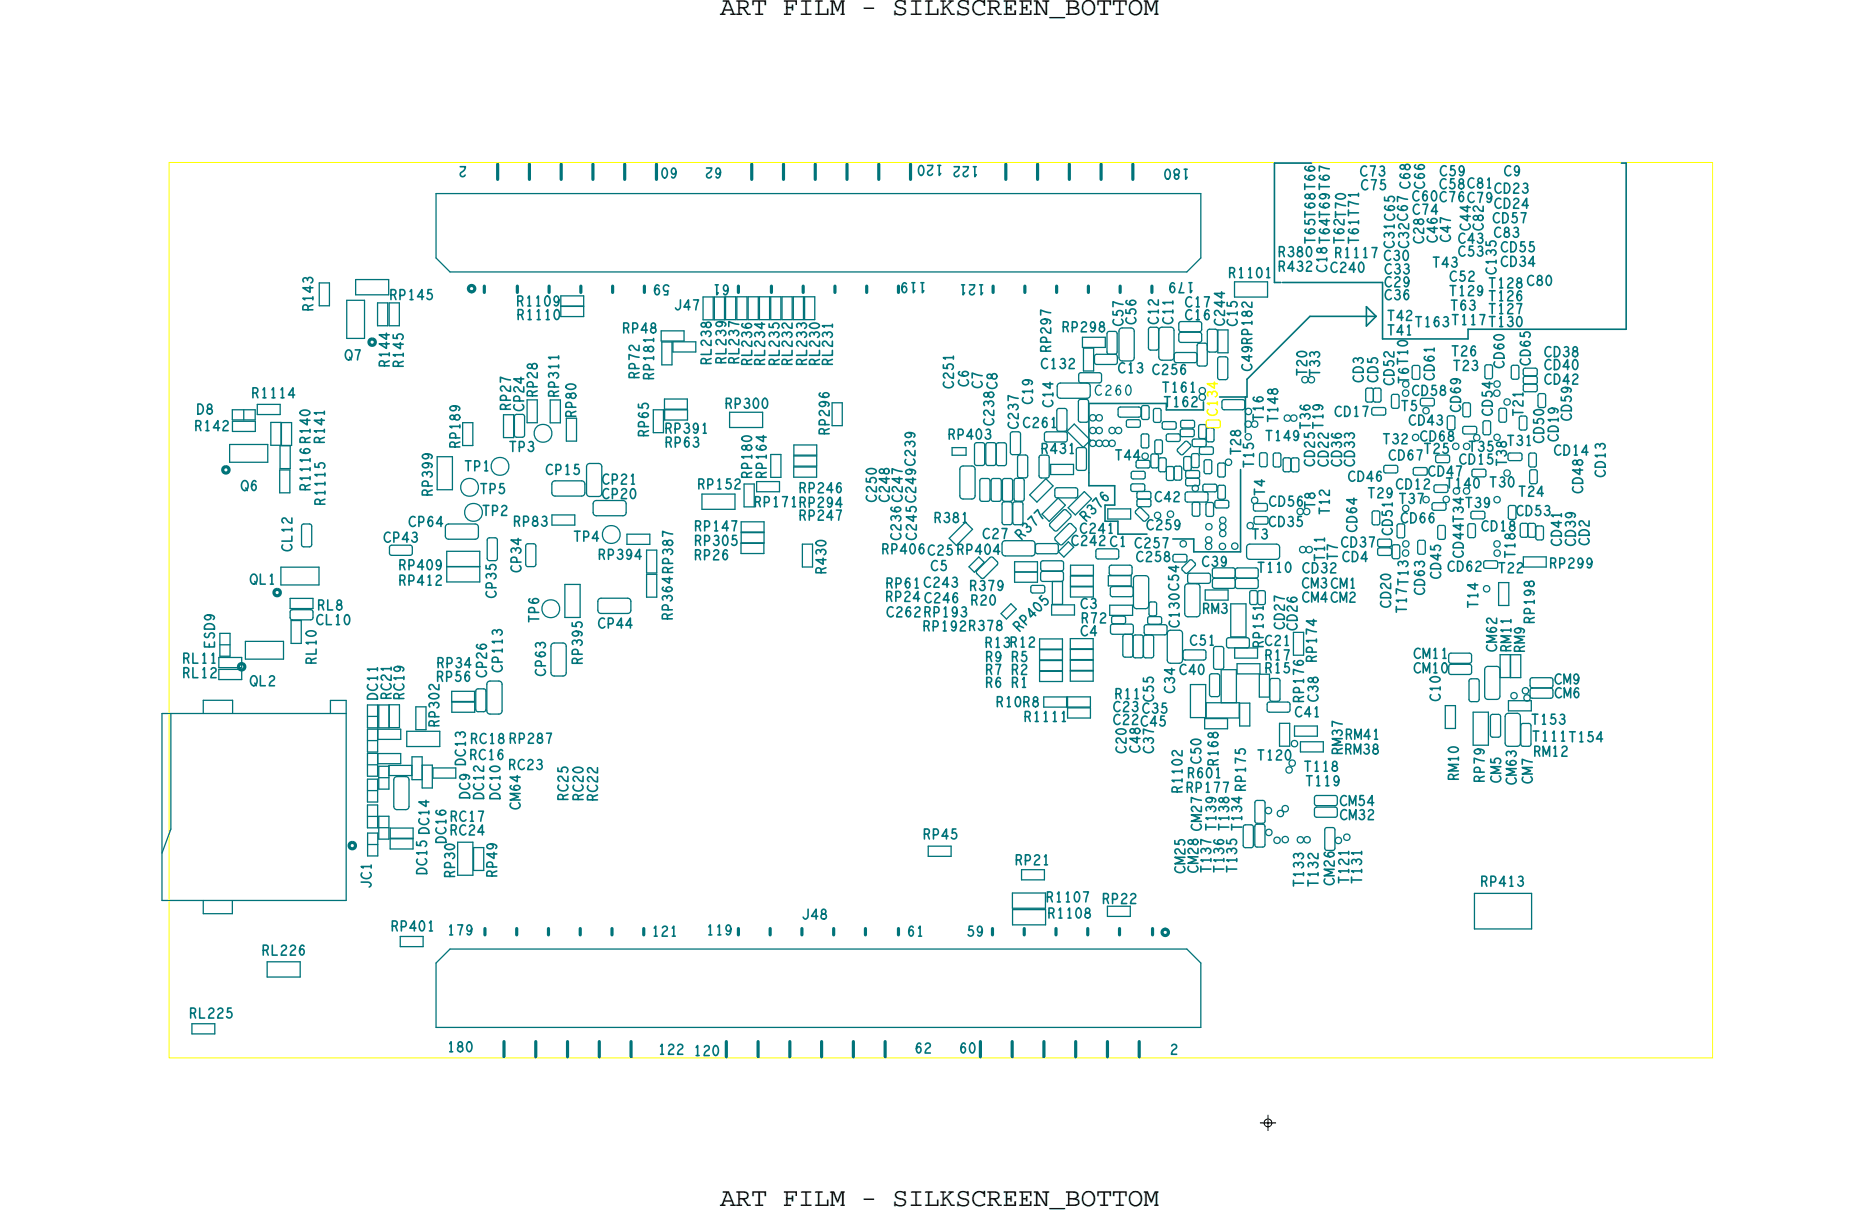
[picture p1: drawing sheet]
<svg xmlns="http://www.w3.org/2000/svg" width="148mm" height="96mm" viewBox="0 0 148 96" stroke-linecap="round" stroke-linejoin="round" font-family="sans-serif">
<defs><g id="words">
<g font-size="2.1">
<text x="56.7" y="1.2">ART FILM - SILKSCREEN_BOTTOM</text>
<text x="56.7" y="94.9">ART FILM - SILKSCREEN_BOTTOM</text>
</g>
<g font-size=".8" fill="#007379">
<text x="111.2" y="15.8">C60 C76 C79</text>
<text x="113.3" y="14.9">C58 C81</text>
<text x="30.7" y="23.6">RP145</text>
<text x="72.9" y="22.3" transform="rotate(-180 72.9 22.3)">119</text>
<text x="77.5" y="22.4" transform="rotate(-180 77.5 22.4)">121</text>
<text x="96.7" y="21.9">R1101</text>
<text x="105.1" y="20.3">R1117</text>
<text x="105.8" y="19.2" transform="rotate(-90 105.8 19.2)">T62T70</text>
<text x="109" y="21.6">C33</text>
<text x="109.7" y="19.5" transform="rotate(-90 109.7 19.5)">C31 C65</text>
<text x="110.9" y="19.5" transform="rotate(-90 110.9 19.5)">C32 C67 C68</text>
<text x="117.2" y="22.7">T128 C80</text>
<text x="24.6" y="24.5" transform="rotate(-90 24.6 24.5)">R143</text>
<text x="40.7" y="24.1">R1109</text>
<text x="40.7" y="25.2">R1110</text>
<text x="51.4" y="29.9" transform="rotate(-90 51.4 29.9)">RP181</text>
<text x="56" y="28.7" transform="rotate(-90 56 28.7)">RL238</text>
<text x="63.5" y="28.8" transform="rotate(-90 63.5 28.8)">RL233</text>
<text x="65.5" y="28.8" transform="rotate(-90 65.5 28.8)">RL231</text>
<text x="88" y="29.4">C13</text>
<text x="92.3" y="25.5" transform="rotate(-90 92.3 25.5)">C11</text>
<text x="103.9" y="29.6" transform="rotate(-90 103.9 29.6)">T33</text>
<text x="111.4" y="25.7">T163 T117 T130</text>
<text x="19.8" y="31.3">R1114</text>
<text x="25.5" y="34.9" transform="rotate(-90 25.5 34.9)">R141</text>
<text x="44" y="31.3" transform="rotate(-90 44 31.3)">RP311</text>
<text x="52.3" y="34.1">RP391</text>
<text x="74.6" y="34.6">RP403</text>
<text x="81.9" y="35.7">R431</text>
<text x="103.1" y="33.8" transform="rotate(-90 103.1 33.8)">T36</text>
<text x="110.9" y="30.2" transform="rotate(-90 110.9 30.2)">T6 T10</text>
<text x="112.1" y="35.7">T25</text>
<text x="118.6" y="35.1">T31</text>
<text x="119.9" y="32.8" transform="rotate(-90 119.9 32.8)">T21</text>
<text x="24.4" y="38.6" transform="rotate(-90 24.4 38.6)">R1116 R140</text>
<text x="25.6" y="39.8" transform="rotate(-90 25.6 39.8)">R1115</text>
<text x="59.4" y="39.9">RP171RP294</text>
<text x="73.5" y="41.1">R381</text>
<text x="85.5" y="41.1" transform="rotate(-45 85.5 41.1)">R 3 7 6</text>
<text x="99.9" y="41.5">CD35</text>
<text x="113.8" y="38.4">T140</text>
<text x="118.6" y="36.7" transform="rotate(-90 118.6 36.7)">T38</text>
<text x="19.7" y="46">QL1</text>
<text x="69.4" y="43.6">RP406 C25 RP404</text>
<text x="69.7" y="47.3">RP24 C246</text>
<text x="69.7" y="46.3">RP61 C243</text>
<text x="70.9" y="42.5" transform="rotate(-90 70.9 42.5)">C236 C247</text>
<text x="72.1" y="42.5" transform="rotate(-90 72.1 42.5)">C245 C249 C239</text>
<text x="80.4" y="42.5" transform="rotate(-45 80.4 42.5)">R 3 7 7</text>
<text x="99" y="45.1">T110</text>
<text x="104.3" y="44.2" transform="rotate(-90 104.3 44.2)">T11</text>
<text x="14.4" y="52.2">RL11</text>
<text x="14.4" y="53.4">RL12</text>
<text x="39.5" y="52.9" transform="rotate(-90 39.5 52.9)">CP113</text>
<text x="52.9" y="48.8" transform="rotate(-90 52.9 48.8)">RP364 RP387</text>
<text x="72.7" y="49.7">RP192 R378</text>
<text x="77.5" y="51">R13R12</text>
<text x="80.2" y="49.8" transform="rotate(-45 80.2 49.8)">R P 4 0 5</text>
<text x="92.8" y="49.4" transform="rotate(-90 92.8 49.4)">C130 C54</text>
<text x="93.7" y="50.8">C51</text>
<text x="94.7" y="48.3">RM3</text>
<text x="99.4" y="51" transform="rotate(-90 99.4 51)">RP151</text>
<text x="99.6" y="52">R17</text>
<text x="99.6" y="53">R15</text>
<text x="110.7" y="48.3" transform="rotate(-90 110.7 48.3)">T17 T13</text>
<text x="111.3" y="51.8">CM11</text>
<text x="118.9" y="51.3" transform="rotate(-90 118.9 51.3)">RM11</text>
<text x="78.4" y="55.6">R10R8</text>
<text x="79.6" y="54.1">R1</text>
<text x="80.6" y="56.8">R1111</text>
<text x="87.6" y="56">C23 C35</text>
<text x="87.8" y="55">R11</text>
<text x="120.5" y="57">T153</text>
<text x="120.6" y="58.3">T111T154</text>
<text x="93" y="62.4" transform="rotate(-90 93 62.4)">R1102</text>
<text x="95.7" y="65.4" transform="rotate(-90 95.7 65.4)">T139</text>
<text x="96.7" y="65.4" transform="rotate(-90 96.7 65.4)">T138</text>
<text x="33.6" y="68.9" transform="rotate(-90 33.6 68.9)">DC15 DC14</text>
<text x="82.3" y="71">R1107</text>
<text x="95.3" y="68.7" transform="rotate(-90 95.3 68.7)">T137</text>
<text x="96.3" y="68.7" transform="rotate(-90 96.3 68.7)">T136</text>
<text x="102.6" y="69.8" transform="rotate(-90 102.6 69.8)">T133</text>
<text x="106.2" y="69.6" transform="rotate(-90 106.2 69.6)">T121</text>
<text x="107.2" y="69.6" transform="rotate(-90 107.2 69.6)">T131</text>
<text x="116.5" y="69.8">RP413</text>
<text x="51.3" y="73.7">121</text>
<text x="55.6" y="73.6">119</text>
<text x="82.5" y="72.3">R1108</text>
</g>
</g></defs>
<!-- layer: Board Outline -->
<path d="M13.3 12.8h121.5v70.5h-121.5z" fill="none" stroke="#ff0" stroke-width=".08"/>
<g fill="none" stroke="#007379" stroke-width=".13">
<path d="M100.3 12.8h2.9zM100.3 12.8v9.4zM127.6 12.8h.4zM128 12.8v13.1zM85.7 38.2h2zM85.7 37.2v1zM85.7 31.8h6.1zM85.7 31.8v5.4zM87 39.8h.7zM87 39.8v1.2zM87.7 38.2v1.6zM91.8 32.3h2.9z"/>
<path d="M91.8 31.8v.5zM94.7 31.6v.7zM96 31.3h2zM97.7 37v6.4zM98 31.3h.2zM98 31.3v2.8zM98.2 29.9v1.4zM100.3 22.2h.5zM101 22.2h7.8zM103.1 24.9h5.2zM103.1 24.9l-4.9 5zM107.6 24.1v1.6z"/>
<path d="M107.6 24.1l.7 .8zM108.3 24.9l-.7 .8zM108.8 26.7h6.8zM108.8 22.2v4.5zM115.6 25.9h12.4zM115.6 25.9v.8zM87 41h1zM88 42.1h2.3zM88 41v1.1zM92.3 42.4h1.7zM94 42.4v1zM94 43.4h3.7z"/>
</g>
<!-- layer: Components -->
<g fill="none" stroke="#007379" stroke-width=".1">
<path d="M34.3 15.2h60.2zM34.3 15.2v5.1zM94.5 15.2v5.1zM18.1 35h3zM18.1 35v1.4zM18.1 36.4h3zM18.3 32.3h1.8zM18.3 32.3v.8zM18.3 33.1h1.8zM18.3 34h1.8zM18.3 33.2h1.8zM18.3 33.2v.8z"/>
<path d="M19.2 32.3v.8zM20.1 32.3v.8zM20.1 33.2v.8zM20.3 32.6h1.8zM20.3 31.8h1.8zM20.3 31.8v.8zM21.1 35v1.4zM21.3 35.1h.8zM21.3 33.3h.8zM21.3 33.3v1.8zM22 37v1.8zM22 37h.8z"/>
<path d="M22 38.8h.8zM22 35.1v1.8zM22 35.1h.8zM22 36.9h.8zM22.1 31.8v.8zM22.1 33.3v1.8zM22.2 33.3h.8zM22.2 33.3v1.8zM22.2 35.1h.8zM22.8 37v1.8zM22.8 35.1v1.8zM23 33.3v1.8z"/>
<path d="M25.1 22.3v1.8zM25.1 22.3h.8zM25.1 24.1h.8zM25.9 22.3v1.8zM27.3 23.6h1.4zM27.3 23.6v3zM27.3 26.6h1.4zM28 23.2h2.6zM28 22h2.6zM28 22v1.2zM28.7 23.6v3zM29.7 23.8h.8z"/>
<path d="M29.7 23.8v1.8zM29.7 25.6h.8zM30.5 23.8v1.8zM30.6 22v1.2zM30.6 23.8v1.8zM30.6 25.6h.8zM31.4 23.8v1.8zM34.3 20.3l1.1 1.1zM34.4 36v2.6zM34.4 36h1.2zM34.4 38.6h1.2zM35.4 21.4h58z"/>
<path d="M35.6 36v2.6zM36.4 35.1h.8zM36.4 33.3h.8zM36.4 33.3v1.8zM37.2 33.3v1.8zM39.6 32.7v1.8zM39.6 32.7h.8zM39.6 34.5h.8zM40.4 32.7v1.8zM40.5 32.8v1.4zM40.5 34.2l.2 .2M40.7 34.4h.4z"/>
<path d="M40.7 32.6h.4zM40.7 32.6l-.2 .2M41.1 32.6l.2 .2M41.3 32.8v1.4zM41.3 34.2l-.2 .2M41.5 31.5v1.8zM41.5 31.5h.8zM41.5 33.3h.8zM42.3 31.5v1.8zM43.3 33.3h.8zM43.3 31.5v1.8zM43.4 38.1v.7z"/>
<path d="M43.4 38.8l.1 .2 .2 .1M43.7 39.1h2.1zM43.7 37.9h2.1zM43.7 37.9h-.2l-.1 .2M44.1 31.5v1.8zM44.1 24.9h1.8zM44.1 24.1h1.8zM44.1 24.1v.8zM44.1 23.3h1.8zM44.1 23.3v.8zM44.6 32.9v1.8zM44.6 32.9h.8z"/>
<path d="M44.6 34.7h.8zM45.4 32.9v1.8zM45.8 37.9h.2v.2M45.9 24.1v.8zM45.9 23.3v.8zM46 38.8v.2l-.2 .1M46 38.1v.7zM46.2 36.7v2.1zM46.2 38.8v.2l.2 .1M46.4 36.5h.7zM46.4 36.5l-.2 .1v.1M46.4 39.1h.7z"/>
<path d="M46.7 39.7v.7zM46.9 39.4h2.1zM46.9 39.4l-.1 .1-.1 .2M47.1 36.5l.2 .1 .1 .1M47.4 38.8l-.1 .2-.2 .1M47.4 36.7v2.1zM49 39.4l.2 .1 .1 .2M49.3 39.7v.7zM51.4 34.1h.8zM51.4 32.3v1.8zM51.4 32.3h.8zM52 26.8h1.8z"/>
<path d="M52 26h1.8zM52 26v.8zM52.1 28.7h.8zM52.1 26.9h.8zM52.1 26.9v1.8zM52.2 32.3v1.8zM52.3 32.2h1.8zM52.3 31.4h1.8zM52.3 31.4v.8zM52.3 33.1h1.8zM52.3 32.3h1.8zM52.3 32.3v.8z"/>
<path d="M52.9 26.9v1.8zM53 27.7h1.8zM53 26.9h1.8zM53 26.9v.8zM53.8 26v.8zM54.1 31.4v.8zM54.1 32.3v.8zM54.8 26.9v.8zM55.3 38.9h2.6zM55.3 38.9v1.2zM55.3 23.4h.8zM55.3 23.4v1.8z"/>
<path d="M56.1 23.4v1.8zM56.2 23.4h.8zM56.2 23.4v1.8zM56.2 25.2h.8zM57 23.4v1.8zM57.1 25.2h.8zM57.1 23.4h.8zM57.1 23.4v1.8zM57.4 33.7h2.6zM57.4 32.5h2.6zM57.4 32.5v1.2zM57.9 38.9v1.2z"/>
<path d="M57.9 23.4v1.8zM58 23.4h.8zM58 23.4v1.8zM58 25.2h.8zM58.6 39.9h.8zM58.6 38.1v1.8zM58.6 38.1h.8zM58.8 23.4v1.8zM58.9 23.4h.8zM58.9 23.4v1.8zM58.9 25.2h.8zM59.4 38.1v1.8z"/>
<path d="M59.6 38.7h1.8zM59.6 37.9h1.8zM59.6 37.9v.8zM59.7 23.4v1.8zM59.8 25.2h.8zM59.8 23.4h.8zM59.8 23.4v1.8zM60 32.5v1.2zM60.6 23.4v1.8zM60.7 23.4h.8zM60.7 23.4v1.8zM60.7 25.2h.8z"/>
<path d="M60.7 35.8v1.8zM60.7 35.8h.8zM60.7 37.6h.8zM61.4 37.9v.8zM61.5 23.4v1.8zM61.5 35.8v1.8zM61.6 23.4h.8zM61.6 23.4v1.8zM61.6 25.2h.8zM62.4 23.4v1.8zM62.4 25.2h.8zM62.4 23.4h.8z"/>
<path d="M62.5 37.6h1.8zM62.5 36.8h1.8zM62.5 36.8v.8zM62.5 36.7h1.8zM62.5 35.9h1.8zM62.5 35.9v.8zM62.5 35.8h1.8zM62.5 35h1.8zM62.5 35v.8zM63.2 23.4v1.8zM63.3 25.2h.8zM63.3 23.4h.8z"/>
<path d="M63.3 23.4v1.8zM64.1 23.4v1.8zM64.3 36.8v.8zM64.3 35.9v.8zM64.3 35v.8zM65.5 33.5h.8zM65.5 31.7h.8zM65.5 31.7v1.8zM66.3 31.7v1.8zM74.9 35.8h1.1zM74.9 35.2h1.1zM74.9 35.2v.6z"/>
<path d="M75.6 36.9v2.1zM75.6 39v.2l.2 .1M75.8 36.7h.7zM75.8 36.7l-.2 .1v.1M75.8 39.3h.7zM76 35.2v.6zM76.5 36.7l.2 .1 .1 .1M76.7 35v1.5zM76.7 36.5l.2 .1M76.8 39l-.1 .2-.2 .1M76.8 36.9v2.1zM76.9 34.9l-.2 .1"/>
<path d="M76.9 36.7h.4zM77.1 37.8v1.5zM77.1 39.3l.2 .2M77.3 39.5h.4zM77.3 37.7h.4zM77.3 37.7l-.2 .1M77.3 34.9l.2 .1M77.5 35v1.5zM77.5 36.5l-.2 .2M77.6 35v1.5zM77.6 36.5l.2 .1M77.8 37.7l.1 .1"/>
<path d="M77.8 36.7h.4zM77.8 34.9h.4zM77.8 34.9l-.2 .1M77.9 37.8v1.5zM77.9 39.3l-.2 .2M78 37.8v1.5zM78 39.3l.2 .2M78.2 39.5h.4zM78.2 37.7h.4zM78.2 37.7l-.2 .1M78.2 34.9l.2 .1M78.4 35v1.5z"/>
<path d="M78.4 36.5l-.2 .2M78.4 36.5l.2 .2M78.6 36.7h.4zM78.6 34.9h.4zM78.6 34.9l-.2 .1M78.6 37.7l.2 .1M78.8 37.8v1.5zM78.8 39.3l-.2 .2M78.9 39.7v1.4zM78.9 37.8v1.5zM78.9 39.3l.2 .2M79 34.9l.2 .1"/>
<path d="M79.1 39.5h.4zM79.1 39.5l-.2 .2M79.1 37.7h.4zM79.1 37.7l-.2 .1M79.2 36.5l-.2 .2M79.2 35v1.5zM79.5 39.5l.2 .2M79.5 37.7l.2 .1M79.5 34.2v1.4zM79.5 35.6l.2 .2M79.7 39.7v1.4zM79.7 37.8v1.5z"/>
<path d="M79.7 39.3l-.2 .2M79.7 35.8h.5zM79.7 34h.5zM79.7 34l-.2 .2M79.8 37.8v1.5zM79.8 39.3l.2 .2M79.9 39.5h.4zM79.9 39.5l-.2 .2M80 39.5h.4zM80 37.7h.4zM80 37.7l-.2 .1M80.1 36v1.4z"/>
<path d="M80.1 37.4l.2 .2M80.2 34l.1 .2M80.3 35.8h.4zM80.3 35.8l-.2 .2M80.3 37.6h.4zM80.3 34.2v1.4zM80.3 35.6l-.1 .2M80.3 39.5l.2 .2M80.4 37.7l.2 .1M80.5 39.7v1.4zM80.6 37.8v1.5zM80.6 39.3l-.2 .2"/>
<path d="M80.7 35.8l.2 .2M80.9 36v1.4zM80.9 37.4l-.2 .2M81.1 39l1.2-1.3zM81.1 39l.5 .5zM81.8 36v1.5zM81.8 37.5l.2 .1M82 37.6h.4zM82 35.8l-.2 .2M82.2 34.2v.4zM82.2 34.6l.2 .2M82.3 37.7l.6 .6z"/>
<path d="M82.4 34.8h1.4zM82.4 34h1.4zM82.4 34l-.2 .2M82.4 35.8l.2 .2M82.6 36v1.5zM82.6 37.5l-.2 .1M82.7 37.4h1.8zM82.7 36.6h1.8zM82.7 36.6v.8zM82.9 38.3l-1.3 1.2zM83 38.6v.4zM83 39l.2 .2"/>
<path d="M83.2 32.3v1.5zM83.2 33.8l.2 .2M83.2 39.2h1.5zM83.2 38.4h1.5zM83.2 38.4l-.2 .2M83.2 30.4v.7zM83.2 31.1l.1 .2 .2 .1M83.3 39.2l.6 .6zM83.4 34h.4zM83.4 32.2h.4zM83.4 32.2l-.2 .1M83.5 31.4h2.1z"/>
<path d="M83.5 30.2h2.1zM83.5 30.2h-.2l-.1 .2M83.8 32.2l.2 .1M83.8 34l.2 .2M83.9 39.8l-1.3 1.2zM84 33.8l-.2 .2M84 32.3v1.5zM84 34l1.3 1.2zM84 34l.6-.6zM84 34.2v.4zM84 34.6l-.2 .2M84.1 40l1.3-1.3z"/>
<path d="M84.1 40l.5 .5zM84.5 36.6v.8zM84.6 33.4l1.2 1.3zM84.7 38.4l.1 .2M84.7 35.4v1.5zM84.7 36.9l.2 .1M84.8 39l-.1 .2M84.8 38.6v.4zM84.9 31.6v1.5zM84.9 33.1l.2 .1M84.9 35.2h.4zM84.9 35.2l-.2 .2"/>
<path d="M84.9 37h.4zM84.9 29.5v.5zM84.9 30l.2 .1M85.1 33.2h.4zM85.1 31.4h.4zM85.1 31.4l-.2 .2M85.1 29.3h1.4zM85.1 29.3l-.2 .2M85.1 30.1h1.4zM85.2 27.4h1.8zM85.2 26.6h1.8zM85.2 26.6v.8z"/>
<path d="M85.3 29.2h.8zM85.3 27.4v1.8zM85.3 27.4h.8zM85.3 35.2l.2 .2M85.5 31.4l.2 .2M85.5 36.9l-.2 .1M85.5 35.4v1.5zM85.6 30.2h.1l.1 .2M85.7 33.1l-.2 .1M85.7 31.6v1.5zM85.8 31.1l-.1 .2-.1 .1M85.8 30.4v.7z"/>
<path d="M85.8 33.7l.2-.1 .2 .1 .1 .2-.1 .2h-.2h-.2v-.2zM85.8 32.7l.2-.1 .2 .1 .1 .2-.1 .2h-.2h-.2v-.2zM85.8 34.7h.2h.2l.1 .2-.1 .2-.2 .1-.2-.1v-.2zM85.8 34.7l-.5 .5zM85.9 39.3l-1.3 1.2zM86.1 27.4v1.8zM86.2 28.1v.4zM86.2 28.5l.1 .2M86.3 28.7h1.5zM86.3 27.9h1.5zM86.3 27.9l-.1 .2M86.3 33.7l.2-.1 .2 .1 .1 .2-.1 .2h-.2h-.2v-.2z"/>
<path d="M86.3 32.7l.2-.1 .2 .1 .1 .2-.1 .2h-.2h-.2v-.2zM86.3 34.7h.2h.2l.1 .2-.1 .2-.2 .1-.2-.1v-.2zM86.5 29.3l.2 .2M86.7 30l-.2 .1M86.7 29.5v.5zM86.8 34.7h.2h.2l.1 .2-.1 .2-.2 .1-.2-.1v-.2zM87 26.6v.8zM87.1 26.3v1.4zM87.1 27.7l.2 .2M87.3 27.9h.5zM87.3 26.1h.5zM87.3 26.1l-.2 .2"/>
<path d="M87.4 33.7l.1-.1 .2 .1 .1 .2-.1 .2h-.2h-.1l-.1-.2zM87.4 34.7h.1h.2l.1 .2-.1 .2-.2 .1-.1-.1-.1-.2zM87.8 26.1l.1 .2M87.8 27.9l.2 .2M87.9 33.7l.1-.1 .2 .1 .1 .2-.1 .2h-.2h-.1l-.1-.2zM87.9 27.7l-.1 .2M87.9 26.3v1.4zM88 28.5l-.2 .2M88 28.1v.4zM88 32.2v.5zM88 32.7l.2 .1M88.1 26.1v2.1z"/>
<path d="M88.1 28.2v.1l.2 .1M88.2 32h1.4zM88.2 32l-.2 .2M88.2 32.8h1.4zM88.3 25.8h.7zM88.3 25.8l-.1 .1-.1 .2M88.3 28.4h.7zM88.7 33.2v.3zM88.7 33.5l.1 .1M88.8 33.6h.8zM88.8 33h.8zM88.8 33l-.1 .2"/>
<path d="M89 38.2v.3zM89 38.5l.2 .2M89 25.8l.2 .1 .1 .2M89 37.3v.3zM89 37.6l.2 .1M89.2 38.7h.8zM89.2 38.1h.8zM89.2 38.1l-.2 .1M89.2 37.7h.8zM89.2 37.1h.8zM89.2 37.1l-.2 .2M89.3 28.2l-.1 .2h-.2"/>
<path d="M89.3 26.1v2.1zM89.4 36.4v.3zM89.4 36.7l.2 .1M89.5 38.8v.3zM89.5 39.1l.1 .2-.1 .1M89.5 39.4v.3zM89.5 39.7l.1 .2M89.6 36.8h.8zM89.6 36.2h.8zM89.6 36.2l-.2 .2M89.6 33l.2 .2M89.6 32l.2 .2"/>
<path d="M89.6 39.3h.8zM89.6 38.7h.8zM89.6 38.7l-.1 .1M89.6 39.9h.8zM89.8 33.2v.3zM89.8 33.5l-.2 .1M89.8 32.7l-.2 .1M89.8 32.2v.5zM89.8 34.3v.8zM89.8 35.1l.2 .2M89.9 32.1v.8zM89.9 32.9l.1 .1"/>
<path d="M90 35.7h.1h.2l.1 .2-.1 .2-.2 .1-.1-.1-.1-.2zM90 38.1l.1 .1M90 35.3h.3zM90 34.2h.3zM90 34.2l-.2 .1M90 37.1l.1 .2M90 33h.3zM90 31.9h.3zM90 31.9l-.1 .2M90.1 38.2v.3zM90.1 38.5l-.1 .2M90.1 37.3v.3z"/>
<path d="M90.1 37.6l-.1 .1M90.3 34.2l.1 .1M90.3 31.9l.2 .2M90.4 36.2l.1 .2M90.4 25.9v1.5zM90.4 27.4l.2 .2M90.4 34.3v.8zM90.4 35.1l-.1 .2M90.4 38.7l.2 .1M90.5 32.1v.8zM90.5 32.9l-.2 .1M90.5 36.4v.3z"/>
<path d="M90.5 36.7l-.1 .1M90.6 25.8h.4zM90.6 25.8l-.2 .1M90.6 27.6h.4zM90.6 35.9v.8zM90.6 36.7l.1 .1M90.6 38.8v.3zM90.6 39.1l-.2 .2 .2 .1M90.6 39.4v.3zM90.6 39.7l-.2 .2M90.7 36.8h.3zM90.7 35.7h.3z"/>
<path d="M90.7 35.7l-.1 .2M90.8 32.3v.8zM90.8 33.1l.1 .2M90.9 34.8v.8zM90.9 35.6l.3 .3M90.9 33.3h.3zM90.9 32.2h.3zM90.9 32.2l-.1 .1M91 25.8l.2 .1M91.1 35.7h.2zM91.1 34.6h.2zM91.1 34.6l-.2 .2"/>
<path d="M91.2 35.9v.8zM91.2 36.7l-.2 .1M91.2 36.2v.8zM91.2 37l.2 .1M91.2 27.4l-.2 .2M91.2 25.9v1.5zM91.2 26v2.1zM91.2 28.1l.1 .2 .2 .1M91.2 32.2l.2 .1M91.3 34.6l.2 .2M91.4 37.1h.2zM91.4 36h.2z"/>
<path d="M91.4 36l-.2 .2M91.4 32.3v.8zM91.4 33.1l-.2 .2M91.5 25.8h.7zM91.5 25.8h-.2l-.1 .2M91.5 28.4h.7zM91.5 33.3v.3zM91.5 33.6l.1 .2M91.5 34.8v.8zM91.5 35.6l-.2 .1M91.6 33.8h.8zM91.6 33.2h.8z"/>
<path d="M91.6 33.2l-.1 .1M91.6 36l.2 .2M91.8 36.2v.8zM91.8 37l-.2 .1M91.8 34.3v.3zM91.8 34.6l.2 .2M91.8 36.9v.8zM91.8 37.7l.2 .1M92 34.8h.8zM92 34.2h.8zM92 34.2l-.2 .1M92 37.8h.3z"/>
<path d="M92 36.7h.3zM92 36.7l-.2 .2M92.2 25.8h.1l.1 .2M92.3 36.7l.1 .2M92.4 36.9v.8zM92.4 37.7l-.1 .1M92.4 28.1l-.1 .2-.1 .1M92.4 26v2.1zM92.4 37.7l.2 .1M92.4 27.9v.5zM92.4 28.4l.2 .2M92.4 33.2l.2 .1"/>
<path d="M92.6 37.8h.3zM92.6 36.7h.3zM92.6 36.7l-.2 .2M92.6 33.3v.3zM92.6 33.6l-.2 .2M92.6 28.6h1.5zM92.6 27.8h1.5zM92.6 27.8l-.2 .1M92.7 35.6l.2 .2zM92.7 35.3l.6-.5zM92.7 35.3v.3M92.8 34.2l.1 .1"/>
<path d="M92.8 25.5v.4zM92.8 26.3v.5zM92.8 25.9l.2 .2M92.8 26.8l.2 .2M92.9 36.7l.1 .2M92.9 34.3v.3zM92.9 34.6l-.1 .2M92.9 33.9v.3zM92.9 34.2l.2 .2M92.9 35.8h.2M92.9 33.2v.3zM92.9 33.5l.2 .2"/>
<path d="M93 26.1h1.4zM93 27h1.4zM93 25.3h1.4zM93 26.2h1.4zM93 25.3l-.2 .2M93 26.2l-.2 .1M93 36.9v.8zM93 37.7l-.1 .1M93.1 34.4h.8zM93.1 33.8h.8zM93.1 33.8l-.2 .1M93.1 33.7h.8z"/>
<path d="M93.1 33.1h.8zM93.1 33.1l-.2 .1M93.2 36.1v.8zM93.2 36.9l.1 .1M93.3 34.8h.2M93.3 38.9v.5zM93.3 39.4l.2 .1M93.3 37h.3zM93.3 35.9h.3zM93.3 35.9l-.1 .2M93.3 37.8v.3zM93.3 38.1l.2 .1"/>
<path d="M93.3 37.2v.3zM93.3 37.5l.2 .2-.2 .1M93.5 39.5h1.4zM93.5 38.7h1.4zM93.5 38.7l-.2 .2M93.5 38.2h.8zM93.5 37.6h.8zM93.5 37h.8zM93.5 37l-.2 .2M93.5 34.8l.2 .2zM93.6 35.9l.2 .2M93.7 35.2l-.6 .6z"/>
<path d="M93.7 35v.2M93.8 36.1v.8zM93.8 36.9l-.2 .1M93.8 35.9v.8zM93.8 36.7l.1 .1M93.8 34.7v.3zM93.8 39.7v.8zM93.8 35l.2 .2M93.9 33.8l.1 .1M93.9 33.1l.1 .1M93.9 38.3l.2-.1 .2 .1v.1v.2l-.2 .1-.2-.1-.1-.2zM93.9 36.8h.3z"/>
<path d="M93.9 35.7h.3zM93.9 35.7l-.1 .2M94 35.2h.8zM94 34.6h.8zM94 39.5h.3zM94 34.6l-.2 .1M94 39.5l-.2 .2M94 33.9v.3zM94 34.2l-.1 .2M94 33.2v.3zM94 33.5l-.1 .2M94.1 27.8l.1 .1"/>
<path d="M94.2 28.4l-.1 .2M94.2 27.9v.5zM94.2 27.2v1.4zM94.2 28.6l.2 .2M94.2 35.7l.2 .2M94.3 37l.1 .2M94.3 39.5l.1 .2M94.3 33.6v.8zM94.3 34.4l.2 .1M94.4 35.9v.8zM94.4 36.7l-.2 .1M94.4 28.8h.5z"/>
<path d="M94.4 27h.5zM94.4 27l-.2 .2M94.4 25.3l.2 .2M94.4 26.2l.2 .1M94.4 35.3v.3zM94.4 35.6l.2 .2M94.4 37.8v.3zM94.4 38.1l-.1 .1M94.4 37.2v.3zM94.4 37.5l-.1 .2 .1 .1M94.4 39.7v.8zM94.5 31.1l.1-.1 .2 .1 .1 .2-.1 .1-.2 .1-.1-.1-.1-.1z"/>
<path d="M94.5 30.6l.1-.1 .2 .1 .1 .2-.1 .1-.2 .1-.1-.1-.1-.1zM94.5 34.5h.3zM94.5 33.4h.3zM94.5 33.4l-.1 .2M94.5 20.3l-1.1 1.1zM94.6 35.8h.8zM94.6 35.2h.8zM94.6 35.2l-.2 .1M94.6 25.9l-.2 .2M94.6 26.8l-.2 .2M94.6 25.5v.4zM94.6 26.3v.5z"/>
<path d="M94.7 38.3v.3zM94.7 38.6l.1 .1M94.8 36.3v.8zM94.8 37.1l.1 .2M94.8 34.6l.1 .1M94.8 33.4l.1 .2M94.8 38.7h.8zM94.8 38.1h.8zM94.8 38.1l-.1 .2M94.9 27l.1 .2M94.9 38.7l.2 .2M94.9 39.7v.8z"/>
<path d="M94.9 37.3h.3zM94.9 36.2h.3zM94.9 36.2l-.1 .1M94.9 34.7v.3zM94.9 35l-.1 .2M94.9 33.6v.8zM94.9 34.4l-.1 .1M95 33.8v.8zM95 34.6l.1 .2M95 28.6l-.1 .2M95 27.2v1.4zM95 26.1v1.4z"/>
<path d="M95 27.5l.2 .2M95.1 39.6h.3zM95.1 39.6l-.2 .1M95.1 39.4l-.2 .1M95.1 38.9v.5zM95.1 34.8h.3zM95.1 33.7h.3zM95.1 33.7l-.1 .1M95.2 27.7h.5zM95.2 25.9h.5zM95.2 25.9l-.2 .2M95.2 36.2l.2 .1"/>
<path d="M95.4 35.2l.1 .1M95.4 39.6l.1 .1M95.4 36.3v.8zM95.4 37.1l-.2 .2M95.4 33.7l.2 .1M95.5 35.3v.3zM95.5 35.6l-.1 .2M95.5 39.7v.8zM95.6 33.8v.8zM95.6 34.6l-.2 .2M95.6 39.5v.3zM95.6 39.8l.2 .2"/>
<path d="M95.6 38.1l.2 .2M95.7 25.9l.1 .2M95.8 40h.8zM95.8 39.4h.8zM95.8 39.4l-.2 .1M95.8 38.3v.3zM95.8 38.6l-.2 .1M95.8 27.5l-.1 .2M95.8 26.1v1.4zM95.8 28.3v1.4zM95.8 29.7l.2 .2M95.9 36.6v.8z"/>
<path d="M95.9 37.4l.1 .2M95.9 38.4v.8zM95.9 39.2l.1 .1M95.9 26v1.8zM95.9 26h.8zM95.9 27.8h.8zM96 37.6h.3zM96 36.5h.3zM96 36.5l-.1 .1M96 39.3h.3zM96 38.2h.3zM96 38.2l-.1 .2"/>
<path d="M96 28.1h.5zM96 28.1l-.2 .2M96 29.9h.5zM96.2 31.6v.5zM96.2 32.1l.2 .2M96.3 36.5l.2 .1M96.3 38.2l.2 .2M96.4 32.3h1.4zM96.4 31.5h1.4zM96.4 31.5l-.2 .1M96.5 36.6v.8zM96.5 37.4l-.2 .2"/>
<path d="M96.5 38.4v.8zM96.5 39.2l-.2 .1M96.5 28.1l.1 .2M96.5 36.2l.2-.1 .2 .1 .1 .2-.1 .2h-.2h-.2v-.2zM96.6 39.4l.1 .1M96.6 29.7l-.1 .2M96.6 28.3v1.4zM96.7 26v1.8zM96.7 39.5v.3zM96.7 39.8l-.1 .2M97.2 22.2h2.6zM97.2 22.2v1.2z"/>
<path d="M97.2 23.4h2.6zM97.8 31.5l.2 .1M98 31.6v.5zM98 32.1l-.2 .2M98.1 33.2l.2-.1 .1 .1 .1 .2-.1 .2h-.1h-.2l-.1-.2zM98.1 34.2l.2-.1 .1 .1 .1 .2-.1 .2h-.1h-.2l-.1-.2zM98.1 32.2l.2-.1 .2 .1v.2v.2h-.2h-.2l-.1-.2zM98.6 39.2l.2-.1 .1 .1 .1 .2-.1 .2h-.1h-.2l-.1-.2zM98.6 33.2l.2-.1 .1 .1 .1 .2-.1 .2h-.1h-.2l-.1-.2zM98.7 39.8v.3zM98.8 39.6h.8zM98.8 39.6l-.1 .2"/>
<path d="M99.1 35.8v.8zM99.1 36.6l.2 .1M99.3 36.7h.3zM99.3 35.6h.3zM99.3 35.6l-.2 .2M99.6 35.6l.1 .2M99.6 39.6l.2 .2M99.7 35.8v.8zM99.7 36.6l-.1 .1M99.8 39.8v.3zM99.8 22.2v1.2zM100.2 35.8v.8z"/>
<path d="M100.2 36.6l.2 .2M100.4 36.8h.3zM100.4 35.7h.3zM100.4 35.7l-.2 .1M100.7 35.7l.1 .1M100.8 36.6l-.1 .2M100.8 35.8v.8zM101 36.2v.8zM101 37l.2 .1M101.1 32.7h.2h.2l.1 .2-.1 .2-.2 .1-.2-.1v-.2zM101.2 37.1h.2zM101.2 36h.2z"/>
<path d="M101.2 36l-.2 .2M101.4 36l.2 .2M101.6 37l-.2 .1M101.6 36.2v.8zM101.6 37l.2 .1M101.7 32.7h.1h.2l.1 .2-.1 .2-.2 .1-.1-.1-.1-.2zM101.8 37.1h.3zM101.8 36h.3zM101.8 36l-.2 .2M102.1 36l.1 .2M102.2 37l-.1 .1M102.2 36.2v.8z"/>
<path d="M102.5 29.7l.2-.1 .2 .1 .1 .2-.1 .2h-.2h-.2v-.2zM103 29.7l.2-.1 .2 .1 .1 .2-.1 .2h-.2h-.2v-.2zM107.5 30.7v.8zM107.5 31.5l.2 .2M107.7 31.7h.3zM107.7 30.6h.3zM107.7 30.6l-.2 .1M108 30.6l.1 .1M108 32.2v.3zM108 32.5l.1 .2M108.1 31.5l-.1 .2M108.1 30.7v.8z"/>
<path d="M108.1 31.5l.2 .2M108.1 32.7h.8zM108.1 32.1h.8zM108.1 32.1l-.1 .1M108.3 31.7h.3zM108.3 30.6h.3zM108.3 30.6l-.2 .1M108.6 30.6l.1 .1M108.7 31.5l-.1 .2M108.7 30.7v.8zM108.9 36.8v.3zM108.9 37.1l.2 .1"/>
<path d="M108.9 32.1l.2 .1M109.1 37.2h.8zM109.1 36.6h.8zM109.1 36.6l-.2 .2M109.1 32.5l-.2 .2M109.1 32.2v.3zM109.5 31.2v.8zM109.5 32l.2 .1M109.7 32.1h.3zM109.7 31h.3zM109.7 31l-.2 .2M109.9 36.6l.1 .2"/>
<path d="M110 31l.1 .2M110 37.1l-.1 .1M110 36.8v.3zM110.1 32l-.1 .1M110.1 31.2v.8zM110.5 30.8l.1-.1 .2 .1 .1 .2-.1 .1-.2 .1-.1-.1-.1-.1zM110.5 39.9l.2-.1 .1 .1 .1 .1-.1 .2-.1 .1-.2-.1-.1-.2zM110.5 30.1l.2-.1 .1 .1 .1 .1-.1 .2-.1 .1-.2-.1-.1-.2zM111.2 29.7l.1 .2M111.2 34.3l.2-.1 .2 .1 .1 .1-.1 .2-.2 .1-.2-.1v-.2zM111.2 37v.3zM111.2 37.3l.2 .1"/>
<path d="M111.3 29.9h.3zM111.3 28.8h.3zM111.3 28.8l-.1 .1M111.4 37.4h.8zM111.4 36.8h.8zM111.4 36.8l-.2 .2M111.6 28.8l.2 .1M111.8 29.7l-.2 .2M111.8 28.9v.8zM111.8 31.5v.3zM111.8 31.8l.2 .2M112 32h.8z"/>
<path d="M112 31.4h.8zM112 31.4l-.2 .1M112.1 32.2l.2-.1 .1 .1 .1 .1-.1 .2-.1 .1-.2-.1-.1-.2zM112.1 39.2l.2-.1 .1 .1 .1 .1-.1 .2-.1 .1-.2-.1-.1-.2zM112.2 36.8l.1 .2M112.3 37.3l-.1 .1M112.3 37v.3zM112.7 39.7v.3zM112.8 31.4l.1 .1M112.9 39.6h.8zM112.9 39.6l-.2 .1M112.9 38.3v.3z"/>
<path d="M112.9 38.6l.1 .2M112.9 31.8l-.1 .2M112.9 31.5v.3zM113 36v.3zM113 36.3l.2 .1M113 38.8h.8zM113 38.2h.8zM113 38.2l-.1 .1M113.2 36.4h.8zM113.7 39.1h.1h.2l.1 .2-.1 .2-.2 .1-.1-.1-.1-.2zM113.7 39.6l.1 .1M113.8 39.7v.3z"/>
<path d="M113.9 32.9v.8zM113.9 33.7l.2 .1M114 38.6l-.2 .2M114.1 33.8h.3zM114.1 32.7h.3zM114.1 32.7l-.2 .2M114.1 36.3l-.1 .1M114.1 36v.3zM114.4 32.7l.1 .2M114.4 35l.2-.1 .2 .1v.1v.2l-.2 .1-.2-.1-.1-.2zM114.5 38.5l.1-.1 .2 .1 .1 .2-.1 .1-.2 .1-.1-.1-.1-.1zM114.5 33.7l-.1 .1"/>
<path d="M114.5 32.9v.8zM115.1 33.7v.3zM115.1 34l.2 .2M115.1 31.9v.8zM115.1 32.7l.2 .1M115.3 38.5l.1-.1 .2 .1 .1 .2-.1 .1-.2 .1-.1-.1-.1-.1zM115.3 35l.1-.1 .2 .1 .1 .1-.1 .2-.2 .1-.1-.1-.1-.2zM115.3 34.2h.8zM115.3 33.6h.8zM115.3 33.6l-.2 .1M115.3 32.8h.3zM115.3 31.7h.3z"/>
<path d="M115.3 31.7l-.2 .2M115.6 31.7l.1 .2M115.7 32.7l-.1 .1M115.7 31.9v.8zM115.9 37.1v.3zM115.9 37.4l.1 .1M116 37.5h.8zM116 36.9h.8zM116 36.9l-.1 .2M116.1 34.3l.1-.1 .2 .1 .1 .2-.1 .1-.2 .1-.1-.1-.1-.1zM116.1 33.6l.1 .1M116.2 34l-.1 .2"/>
<path d="M116.2 33.7v.3zM116.7 33.3v.8zM116.7 34.1l.2 .1M116.8 36.9l.2 .2M116.9 28.9v.8zM116.9 29.7l.1 .1M116.9 34.2h.3zM116.9 33.1h.3zM116.9 33.1l-.2 .2M117 37.4l-.2 .1M117 37.1v.3zM117 29.8h.3z"/>
<path d="M117 28.7h.3zM117 28.7l-.1 .2M117.2 33.1l.1 .2M117.3 28.7l.2 .2M117.3 34.1l-.1 .1M117.3 33.3v.8zM117.5 29.7l-.2 .1M117.5 28.9v.8zM117.6 30.8l.2-.1 .2 .1 .1 .2-.1 .1-.2 .1-.2-.1v-.1zM117.7 30.1l.1-.1 .2 .1 .1 .1-.1 .2-.2 .1-.1-.1-.1-.2zM117.7 34.3l.1-.1 .2 .1 .1 .1-.1 .2-.2 .1-.1-.1-.1-.2zM117.7 39.2l.1-.1 .2 .1 .1 .1-.1 .2-.2 .1-.1-.1-.1-.2z"/>
<path d="M118 32.3v.8zM118 33.1l.1 .1M118.1 33.2h.3zM118.1 32.1h.3zM118.1 32.1l-.1 .2M118.4 32.1l.2 .2M118.4 37.1l.2-.1 .2 .1 .1 .1-.1 .2-.2 .1-.2-.1v-.2zM118.4 31.5l.2-.1 .2 .1 .1 .1-.1 .2-.2 .1-.2-.1v-.2zM118.6 33.1l-.2 .1M118.6 32.3v.8zM118.7 39.9v.8zM118.9 36.3h.8z"/>
<path d="M118.9 35.7h.8zM118.9 39.8h.3zM118.9 39.8l-.2 .1M119 28.9v.8zM119 29.7l.1 .2M119.1 29.9h.3zM119.1 28.8h.3zM119.1 28.8l-.1 .1M119.2 39.8l.1 .1M119.3 39.9v.8zM119.4 28.8l.2 .1M119.6 29.7l-.2 .2"/>
<path d="M119.6 28.9v.8zM119.6 32.9v.8zM119.6 33.7l.1 .2M119.7 35.7l.1 .1M119.7 33.9h.3zM119.8 36.1l-.1 .2M119.8 35.8v.3zM119.9 29.1v.3zM119.9 29.4l.2 .2M119.9 30.4v.3zM119.9 29.8v.3zM119.9 30.1l.2 .1-.2 .2"/>
<path d="M120 32.8l.2 .1M120.1 29.6h.8zM120.1 29h.8zM120.1 29l-.2 .1M120.1 30.8h.8zM120.1 30.2h.8zM120.1 29.6l-.2 .2M120.2 33.7l-.2 .2M120.2 32.9v.8zM120.3 35.8v.8zM120.3 36.6l.2 .2M120.4 37.1v.8z"/>
<path d="M120.4 37.9l.2 .2M120.5 36.8h.3zM120.5 35.7h.3zM120.5 35.7l-.2 .1M120.6 38.1h.3zM120.6 37h.3zM120.6 37l-.2 .1M120.8 35.7l.1 .1M120.9 29l.1 .1M120.9 37l.1 .1M120.9 29.6l.1 .2M120.9 36.6l-.1 .2"/>
<path d="M120.9 35.8v.8zM121 29.4l-.1 .2M121 29.1v.3zM121 37.9l-.1 .2M121 37.1v.8zM121 30.7l-.1 .1M121 30.1l-.1 .1 .1 .2M121 30.4v.3zM121 29.8v.3zM121.1 31.1v.8zM121.1 31.9l.1 .2M121.2 32.1h.3z"/>
<path d="M121.2 31h.3zM121.2 31l-.1 .1M121.5 31l.2 .1M121.7 31.9l-.2 .2M121.7 31.1v.8zM12.8 56.2v14.7zM12.8 56.2h14.5zM13.5 56.2v9.1zM16 55.1h2.3zM16 55.1v1.1zM17.2 52.7h1.8zM17.2 51.8h1.8z"/>
<path d="M17.2 51.8v.8zM17.2 53.5h1.8zM17.2 52.6h1.8zM17.3 49.9v1.8zM17.3 49.9h.8zM17.3 50.8h.8zM17.3 51.7h.8zM18.1 49.9v1.8zM18.3 55.1v1.1zM19 52.7v.8zM19 51.8v.8zM19.3 50.5h3z"/>
<path d="M19.3 50.5v1.4zM19.3 51.9h3zM22.1 44.7h3zM22.1 46.1h3zM22.1 44.7v1.4zM22.3 50.5v1.4zM22.8 47.9h1.8zM22.8 47.1h1.8zM22.8 47.1v.8zM22.8 48.2v.4zM22.8 48.6l.2 .2M22.9 48.9h.8z"/>
<path d="M22.9 48.9v1.8zM22.9 50.7h.8zM23 48.8h1.5zM23 48h1.5zM23 48l-.2 .2M23.7 48.9v1.8zM23.7 41.4v1.5zM23.7 42.9l.2 .2M23.9 43.1h.5zM23.9 41.3h.5zM23.9 41.3l-.2 .1M24.4 41.3l.1 .1"/>
<path d="M24.5 48l.1 .2M24.5 42.9l-.1 .2M24.5 41.4v1.5zM24.6 47.1v.8zM24.6 48.2v.4zM24.6 48.6l-.1 .2M25.1 44.7v1.4zM26 55.1v1.1zM26 55.1h1.3zM27.3 55.1v1.1zM27.3 56.2v14.7zM28.9 59.3h.8z"/>
<path d="M28.9 59.3v1.8zM28.9 57.4h.8zM28.9 57.4v1.8zM28.9 55.5v1.8zM28.9 55.5h.8zM28.9 56.4h.8zM28.9 59.2h.8zM28.9 58.3h.8zM28.9 57.3h.8zM29.7 59.3v1.8zM29.7 57.4v1.8zM29.7 55.5v1.8z"/>
<path d="M29.7 59.3h1.8zM29.7 59.3v.8zM29.7 57.4h1.8zM29.7 57.4v.8zM29.7 58.2h1.8zM29.8 57.3h.8zM29.8 55.5h.8zM29.8 55.5v1.8zM30.6 55.5v1.8zM30.6 57.3h.8zM30.6 55.5h.8zM30.7 43.1v.4z"/>
<path d="M30.7 43.5l.1 .2M30.8 43.7h1.5zM30.8 42.9h1.5zM30.8 42.9l-.1 .2M31.4 55.5v1.8zM31.5 59.3v.8zM31.5 57.4v.8zM32 58.8h2.6zM32 57.6h2.6zM32 57.6v1.2zM32.3 42.9l.2 .2M32.4 59.6h.8z"/>
<path d="M32.4 59.6v1.8zM32.5 43.1v.4zM32.5 43.5l-.2 .2M32.7 57.4h.8zM32.7 55.6v1.8zM32.7 55.6h.8zM33.2 59.6v1.8zM33.5 55.6v1.8zM34.6 57.6v1.2zM35.1 41.5v.7zM35.1 42.2v.2l.2 .1M35.2 44.6h2.6z"/>
<path d="M35.2 43.4h2.6zM35.2 43.4v1.2zM35.2 45.8h2.6zM35.2 44.6v1.2zM35.3 42.5h2.1zM35.3 41.3h2.1zM35.3 41.3h-.2v.2M35.6 55.2h1.8zM35.6 54.4h1.8zM35.6 54.4v.8zM35.6 56.1h1.8zM35.6 55.3h1.8z"/>
<path d="M35.6 55.3v.8zM37.4 54.4v.8zM37.4 55.3v.8zM37.4 41.3h.2l.1 .2M37.5 54.4v1.5zM37.5 55.9l.1 .1M37.6 54.2h.5zM37.6 54.2l-.1 .2M37.6 56h.5zM37.7 42.2l-.1 .2-.2 .1M37.7 41.5v.7zM37.8 43.4v1.2z"/>
<path d="M37.8 44.6v1.2zM38.1 54.2l.2 .2M38.3 54.4v1.5zM38.3 55.9l-.2 .1M38.3 53.9v2.1zM38.3 56l.1 .1 .2 .1M38.4 42.5v1.5zM38.4 44l.1 .1M38.5 42.3h.5zM38.5 42.3l-.1 .2M38.5 44.1h.5zM38.6 53.6h.7z"/>
<path d="M38.6 53.6l-.2 .1-.1 .2M38.6 56.2h.7zM39 42.3l.2 .2M39.2 42.5v1.5zM39.2 44l-.2 .1M39.3 53.6l.1 .1 .1 .2M39.5 56l-.1 .2h-.1M39.5 53.9v2.1zM41.4 43v1.4zM41.4 44.4l.2 .2M41.6 44.6h.4zM41.6 42.8h.4z"/>
<path d="M41.6 42.8l-.2 .2M42 42.8l.2 .2M42.2 43v1.4zM42.2 44.4l-.2 .2M43.4 50.9v2.1zM43.4 53v.1l.2 .1M43.4 41.3h1.8zM43.4 40.5h1.8zM43.4 40.5v.8zM43.6 50.6h.7zM43.6 50.6l-.2 .1v.2M43.6 53.2h.7z"/>
<path d="M44.3 50.6l.2 .1 .1 .2M44.5 46h1.2zM44.5 46v2.6zM44.5 48.6h1.2zM44.6 53l-.1 .2h-.2M44.6 50.9v2.1zM45.2 40.5v.8zM45.7 46v2.6zM46.7 40.4l.1 .1 .1 .1M46.9 40.6h2.1zM47.1 47.4v.6zM47.1 48v.2l.2 .1"/>
<path d="M47.3 47.1h2.1zM47.3 47.1l-.2 .1v.2M47.3 48.3h2.1zM49.3 40.4l-.1 .1-.2 .1M49.4 42.9h1.8zM49.4 42.1h1.8zM49.4 42.1v.8zM49.4 47.1l.2 .1 .1 .2M49.7 48l-.1 .2-.2 .1M49.7 47.4v.6zM50.9 43.3h.8zM50.9 43.3v1.8z"/>
<path d="M50.9 45.2v1.8zM50.9 45.2h.8zM50.9 45.1h.8zM50.9 47h.8zM51.2 42.1v.8zM51.7 43.3v1.8zM51.7 45.2v1.8zM55.3 40.1h2.6zM58.3 43.6h1.8zM58.3 42.8h1.8zM58.3 42.8v.8zM58.3 41.9h1.8z"/>
<path d="M58.3 41.9v.8zM58.3 42.7h1.8zM58.3 41.1h1.8zM58.3 41.1v.8zM60.1 42.8v.8zM60.1 41.9v.8zM60.1 41.1v.8zM63.2 42.8v1.8zM63.2 42.8h.8zM63.2 44.6h.8zM64 42.8v1.8zM74.7 42.4l1.3-1.3z"/>
<path d="M74.7 42.4l.6 .5zM76 41.1l.6 .6zM76.3 44.6l.8-.8zM76.3 44.6l.4 .4zM76.6 41.7l-1.3 1.2zM76.9 45.2l.3 .3zM76.9 44.9l1-1zM76.9 44.9v.3M77.1 43.8l.4 .5zM77.2 45.5h.3M77.5 44.3l-.8 .7zM78.2 43.9l.3 .3z"/>
<path d="M78.5 44.5l-1 1zM78.5 44.2v.3M78.8 48.3l.8-.8zM78.8 48.3l.4 .4zM78.9 42.8v.7zM78.9 43.5v.2l.2 .1M78.9 41.1l.2 .2M79.1 41.3h.4zM79.1 43.8h2.1zM79.1 42.6h2.1zM79.1 42.6h-.1l-.1 .2M79.6 47.5l.4 .5z"/>
<path d="M79.7 41.1l-.2 .2M79.7 41.1l.2 .2M79.9 45h1.8zM79.9 45.8h1.8zM79.9 44.2h1.8zM79.9 44.2v.8zM79.9 45v.8zM80 48l-.8 .7zM81.1 46.2v.3zM81.1 46.5l.2 .2M81.2 42.6h.2l.1 .2M81.3 46.7h.8z"/>
<path d="M81.3 46.1h.8zM81.3 46.1l-.2 .1M81.5 43.5l-.1 .2-.2 .1M81.5 42.8v.7zM81.5 43v.4zM81.5 43.4l.2 .2M81.7 44.2v.8zM81.7 45v.8zM81.7 43.6h1.4zM81.7 42.8h1.4zM81.7 42.8l-.2 .2M81.8 52h1.8z"/>
<path d="M81.8 52.8h1.8zM81.8 53.7h1.8zM81.8 51.1h1.8zM81.8 51.2h1.8zM81.8 51.2v.8zM81.8 52v.8zM81.8 52.9h1.8zM81.8 52.9v.8zM81.8 50.3h1.8zM81.8 50.3v.8zM81.9 45.2v.4zM81.9 45.6l.2 .2"/>
<path d="M81.9 44.3v.5zM81.9 44.8l.2 .2M82 40.5l1.3-1.3zM82 40.5l.6 .5zM82.1 46.1l.1 .1M82.1 45.8h1.4zM82.1 45h1.4zM82.1 45l-.2 .2M82.1 44.2h1.4zM82.1 44.2l-.2 .1M82.2 55.7h1.8zM82.2 54.9h1.8z"/>
<path d="M82.2 54.9v.8zM82.2 46.2v.3zM82.2 46.5l-.1 .2M82.7 41.4l.3 .4zM82.7 41.2v.2M82.8 48.4h1.8zM82.8 47.6h1.8zM82.8 45.8h.8zM82.8 45.8v1.8zM82.8 47.6h.8zM83 41.8h.2M83.1 42.5l.3 .4z"/>
<path d="M83.1 42.3l1-1zM83.1 42.3v.2M83.1 42.8l.2 .2M83.3 43v.4zM83.3 43.4l-.2 .2M83.3 43.4l.8-.7zM83.3 43.4l.4 .5zM83.4 42.9h.2M83.5 45l.2 .2M83.5 44.2l.2 .1M83.6 51.2v.8zM83.6 52v.8z"/>
<path d="M83.6 52.9v.8zM83.6 50.3v.8zM83.6 45.8v1.8zM83.7 40.2l-1 1zM83.7 40.2h.2M83.7 45.6l-.2 .2M83.7 45.2v.4zM83.7 44.3v.5zM83.7 44.8l-.2 .2M83.9 40.2l.4 .3zM84 54.9v.8zM84 55.7h1.8z"/>
<path d="M84 54.9h1.8zM84 56.5h1.8zM84 55.7v.8zM84.1 42.7l.4 .4zM84.1 41.3h.3M84.2 51.9h1.8zM84.2 52.8h1.8zM84.2 51.1h1.8zM84.2 53.6h1.8zM84.2 51.1v.8zM84.2 52h1.8zM84.2 52v.8z"/>
<path d="M84.2 50.3h1.8zM84.2 50.3v.8zM84.2 52.8v.8zM84.3 40.7l-1.1 1.1zM84.3 40.5v.2M84.3 46.2h1.8zM84.3 45.4h1.8zM84.3 45.4v.8zM84.3 47h1.8zM84.3 46.2v.8zM84.3 45.3h1.8zM84.3 44.5h1.8z"/>
<path d="M84.3 44.5v.8zM84.4 41.3l.3 .3zM84.5 43.1l-.8 .8zM84.6 47.6v.8zM84.7 41.8l-1.1 1.1zM84.7 41.6v.2M85.8 54.9v.8zM85.8 55.7v.8zM86 51.1v.8zM86 52v.8zM86 50.3v.8zM86 52.8v.8z"/>
<path d="M86.1 45.4v.8zM86.1 46.2v.8zM86.1 44.5v.8zM86.3 43.4v.4zM86.3 43.8l.1 .2M86.4 44h1.5zM86.4 43.2h1.5zM86.4 43.2l-.1 .2M87.2 40.1h1.8zM87.2 40.9h1.8zM87.2 46.1h1.8zM87.2 45.3h1.8z"/>
<path d="M87.2 45.3v.8zM87.3 44.7v.4zM87.3 45.1l.2 .2M87.4 48.4h1.8zM87.4 47.6h1.8zM87.4 47.6v.8zM87.4 46.4v.4zM87.4 46.8l.2 .2M87.4 49.3v.5zM87.4 49.8l.2 .1M87.5 45.3h1.4zM87.5 44.5h1.4z"/>
<path d="M87.5 44.5l-.2 .2M87.5 48.7v.3zM87.5 49l.2 .1M87.6 47h1.4zM87.6 46.2h1.4zM87.6 46.2l-.2 .2M87.6 49.9h1.4zM87.6 49.1h1.4zM87.6 49.1l-.2 .2M87.7 49.1h.7zM87.7 48.5h.7zM87.7 48.5l-.2 .2"/>
<path d="M87.9 43.2l.2 .2M88.1 43.8l-.2 .2M88.1 43.4v.4zM88.4 50.1v1.5zM88.4 51.6l.2 .1M88.4 48.5l.2 .2M88.6 49.9h.4zM88.6 49.9l-.2 .2M88.6 51.7h.4zM88.6 48.7v.3zM88.6 49l-.2 .1M88.9 44.5l.2 .2"/>
<path d="M89 40.1v.8zM89 49.9l.2 .2M89 46.2l.2 .2M89 49.1l.2 .2M89 45.3v.8zM89.1 45.1l-.2 .2M89.1 44.7v.4zM89.2 47.6v.8zM89.2 51.6l-.2 .1M89.2 50.1v1.5zM89.2 50.2v1.4zM89.2 51.6l.2 .2"/>
<path d="M89.2 46.8l-.2 .2M89.2 46.4v.4zM89.2 49.3v.5zM89.2 49.8l-.2 .1M89.2 45.6v2.1zM89.2 47.7l.1 .1 .2 .1M89.4 50h.4zM89.4 50l-.2 .2M89.4 51.8h.4zM89.4 40.2l.2-.2zM89.4 40.4l.6 .6zM89.4 40.2v.2"/>
<path d="M89.5 45.3h.7zM89.5 45.3l-.2 .1-.1 .2M89.5 47.9h.7zM89.6 40h.2M89.8 50l.2 .2 .2-.2M89.8 40l.6 .6zM90 41h.2M90 50.2v1.4zM90 51.6l-.2 .2M90 51.6l.2 .2M90.1 49.4v.4zM90.1 49.8l.1 .2"/>
<path d="M90.2 45.3l.1 .1 .1 .2M90.2 41l.2-.2zM90.2 51.8h.4zM90.2 50h.4zM90.2 50h1.5zM90.2 49.2h1.5zM90.2 49.2l-.1 .2M90.3 48.7v.3zM90.3 49l.2 .1M90.4 40.6v.2M90.4 47.7l-.1 .2h-.1M90.4 45.6v2.1z"/>
<path d="M90.4 47.5v.8zM90.4 48.3l.2 .2M90.5 49.1h.8zM90.5 48.5h.8zM90.5 48.5l-.2 .2M90.6 48.5h.3zM90.6 47.4h.3zM90.6 47.4l-.2 .1M90.6 50l.2 .2M90.8 51.6l-.2 .2M90.8 50.2v1.4zM90.9 47.4l.1 .1"/>
<path d="M90.9 40.4l.2-.1 .2 .1 .1 .2-.1 .1-.2 .1-.2-.1v-.1zM91 47.5v.8zM91 48.3l-.1 .2M91.3 48.5l.1 .2M91.4 48.7v.3zM91.4 49l-.1 .1M91.7 49.2l.2 .2M91.9 49.4v.4zM91.9 49.8l-.2 .2M91.9 49.9v2.1zM91.9 52l.1 .1 .1 .1M91.9 40.3l.2-.1 .2 .1 .1 .2-.1 .2h-.2h-.2v-.2z"/>
<path d="M92.1 49.6l-.1 .1-.1 .2M92.1 52.2h.7zM92.3 43.8v.3zM92.3 44.1l.2 .1M92.5 44.2h.8zM92.5 43.6h.8zM92.5 43.6l-.2 .2M92.8 49.6l.2 .1 .1 .2M93 42.6h.1h.2l.1 .2-.1 .2-.2 .1-.1-.1-.1-.2zM93.1 44.9l.2 .2zM93.1 44.7l.5-.6zM93.1 52l-.1 .2h-.2"/>
<path d="M93.1 49.9v2.1zM93.1 51.3v.5zM93.1 51.8l.2 .2M93.3 46.2v2.1zM93.3 48.3v.2l.2 .1M93.3 43.6l.1 .2M93.3 45.1h.2M93.3 52h1.4zM93.3 51.2h1.4zM93.3 51.2l-.2 .1M93.4 43.8v.3zM93.4 44.1l-.1 .1"/>
<path d="M93.5 45.3v.5zM93.5 45.8l.2 .1M93.5 46h.7zM93.5 46h-.2v.2M93.5 48.6h.7zM93.6 44.1h.2M93.7 45.9h1.4zM93.7 45.1h1.4zM93.7 45.1l-.2 .2M93.7 53.9h1.2zM93.7 53.9v2.6zM93.7 56.5h1.2z"/>
<path d="M93.8 40.5l.2 .1M93.8 44.1l.3 .2zM94 40.6h.3zM94.1 44.3v.2M94.1 44.5l-.6 .6zM94.2 46h.2l.1 .2M94.4 40.5l-.1 .1M94.5 48.3l-.1 .2-.2 .1M94.5 46.2v2.1zM94.7 51.2l.2 .1M94.8 57.4h1.8zM94.8 56.6h1.8z"/>
<path d="M94.8 56.6v.8zM94.9 46.4h1.8zM94.9 46.4v.8zM94.9 47.2h1.8zM94.9 53.9v2.6zM94.9 51.8l-.2 .2M94.9 51.3v.5zM94.9 40.5l.2 .2M94.9 56.5h2.6zM94.9 55.3h2.6zM94.9 55.3v1.2zM94.9 42.8h.2h.2l.1 .2-.1 .2-.2 .1-.2-.1v-.2z"/>
<path d="M95 42.3h.1h.2l.1 .2-.1 .2-.2 .1-.1-.1-.1-.2zM95 41.3l.2-.1 .1 .1 .1 .2-.1 .1-.1 .1-.2-.1-.1-.1zM95.1 40.7h.3zM95.1 45.1l.2 .2M95.2 53.2v1.5zM95.2 54.7l.2 .1M95.3 45.3v.5zM95.3 45.8l-.2 .1M95.4 54.8h.4zM95.4 53h.4zM95.4 53l-.2 .2M95.4 44.9v.4z"/>
<path d="M95.4 45.3l.2 .2M95.4 45.7v.4zM95.4 46.1l.2 .2M95.5 40.5l-.1 .2M95.5 51.1v1.4zM95.5 52.5l.2 .2M95.6 45.5h1.5zM95.6 44.7h1.5zM95.6 44.7l-.2 .2M95.6 46.3h1.5zM95.6 45.5l-.2 .2M95.7 50.9h.4z"/>
<path d="M95.7 52.7h.4zM95.8 53l.2 .2M96 54.7l-.2 .1M96 53.2v1.5zM96 42.8h.2h.2l.1 .2-.1 .2-.2 .1-.2-.1v-.2zM96.1 41.8h.1h.2l.1 .2-.1 .2-.2 .1-.1-.1-.1-.2zM96.1 40.8l.1-.1 .2 .1 .1 .2-.1 .1-.2 .1-.1-.1-.1-.1zM96.1 41.3l.1-.1 .2 .1 .1 .2-.1 .1-.2 .1-.1-.1-.1-.1zM96.1 52.7v2.6zM96.1 52.7h1.2zM96.1 55.3h1.2zM96.1 50.9l.2 .2"/>
<path d="M96.3 52.5l-.2 .2M96.3 51.1v1.4zM96.5 50.4v.4zM96.5 50.8l.2 .2M96.6 56.6v.8zM96.7 46.4v.8zM96.7 51h1.5zM96.7 50.2h1.5zM96.7 50.2l-.2 .2M96.9 47.5h1.2zM96.9 47.5v2.6zM96.9 50.1h1.2z"/>
<path d="M97 42.8l.2-.1 .2 .1v.2v.2h-.2h-.2l-.1-.2zM97.1 45.5l.1-.2 .2 .2M97.1 44.7l.1 .2 .2-.2M97.1 45.5l.1 .2M97.2 51.8h1.8zM97.2 51h1.8zM97.2 51v.8zM97.2 44.9v.4zM97.2 45.7v.4zM97.2 46.1l-.1 .2M97.2 45.7v.5zM97.2 46.2l.2 .1"/>
<path d="M97.3 52.7v2.6zM97.4 53.1h1.8zM97.4 52.3h1.8zM97.4 52.3v.8zM97.4 46.3h1.5zM97.4 45.5h1.5zM97.4 45.5l-.2 .2M97.4 44.7h1.5zM97.5 55.3v1.2zM97.6 55.4h.8zM97.6 55.4v1.8zM97.6 57.2h.8z"/>
<path d="M98.1 47.5v2.6zM98.1 43.1v.7zM98.1 43.8l.1 .2h.2M98.2 50.2l.1 .2M98.2 41.2l.2-.1 .2 .1 .1 .2-.1 .2h-.2h-.2v-.2zM98.3 50.4v.4zM98.3 50.8l-.1 .2M98.4 46.6v.8zM98.4 47.4l.1 .2M98.4 55.4v1.8zM98.4 44h2.1zM98.4 42.8h2.1z"/>
<path d="M98.4 42.8l-.2 .1-.1 .2M98.5 47.6h.3zM98.5 46.5h.3zM98.5 46.5l-.1 .1M98.7 40.1l.1 .1M98.7 40.8v.3zM98.7 41.1l.2 .2M98.8 40.2h.8zM98.8 46.5l.2 .1M98.9 41.3h.8zM98.9 40.7h.8zM98.9 40.7l-.2 .1"/>
<path d="M98.9 45.5l.1 .2M99 46.6v.8zM99 51v.8zM99 46.7v.7zM99 46.2l-.1 .1M99 45.7v.5zM99 45.3l-.1 .2M99.1 53.1h.8zM99.1 53.1v1.8zM99.1 54.9h.8zM99.2 46.5h.3zM99.2 46.5l-.2 .2"/>
<path d="M99.2 52.3v.8zM99.5 46.5l.1 .2M99.6 46.7v.7zM99.7 40.7l.1 .1M99.7 55.5v.4zM99.7 55.9l.2 .2M99.8 40.1l-.2 .1M99.9 56.1h1.5zM99.9 55.3h1.5zM99.9 55.3l-.2 .2M99.9 53.1v1.8zM100 53.6v1.4z"/>
<path d="M100 55l.1 .2M100.1 55.2h.5zM100.1 53.4h.5zM100.1 53.4l-.1 .2M100.5 42.8l.2 .1v.2M100.6 53.4l.2 .2M100.7 56.9h.8zM100.7 56.9v1.8zM100.7 58.7h.8zM100.7 43.8l-.1 .2h-.1M100.7 43.1v.7zM100.8 55l-.2 .2"/>
<path d="M100.8 53.6v1.4zM101.4 55.3l.1 .2M101.5 56.9v1.8zM101.5 59.9l.2-.1 .2 .1 .1 .2-.1 .2h-.2h-.2v-.2zM101.5 55.9l-.1 .2M101.5 55.5v.4zM101.7 58.4l.2-.1 .2 .1v.1v.2l-.2 .1-.2-.1-.1-.2zM101.8 51.6h.8zM101.8 49.8h.8zM101.8 49.8v1.8zM101.9 58h1.8zM101.9 57.2h1.8z"/>
<path d="M101.9 57.2v.8zM102.2 40.1l.1-.1 .2 .1 .1 .2-.1 .1-.2 .1-.1-.1-.1-.1zM102.4 43.1l.1-.1 .2 .1 .1 .2-.1 .1-.2 .1-.1-.1-.1-.1zM102.4 59.2h1.8zM102.4 58.4h1.8zM102.4 58.4v.8zM102.6 49.8v1.8zM102.7 40.1l.2-.1 .1 .1 .1 .2-.1 .1-.1 .1-.2-.1-.1-.1zM102.9 43.1l.2-.1 .1 .1 .1 .2-.1 .1-.1 .1-.2-.1-.1-.1zM103.7 57.2v.8zM104.2 58.4v.8zM108 40.4v.8z"/>
<path d="M108 41.2l.2 .1M108.2 41.3h.3zM108.2 40.2h.3zM108.2 40.2l-.2 .2M108.4 43.3v.3zM108.4 42.6v.3zM108.4 43.6l.2 .1M108.4 42.9l.2 .1M108.5 40.2l.1 .2M108.6 43.7h.8zM108.6 43h.8zM108.6 43.1h.8z"/>
<path d="M108.6 42.4h.8zM108.6 43.1l-.2 .2M108.6 42.4l-.2 .2M108.6 41.2l-.1 .1M108.6 40.4v.8zM109.4 43.1l.1 .2M109.4 42.4l.1 .2M109.5 43.6l-.1 .1M109.5 42.9l-.1 .1M109.5 43.3v.3zM109.5 42.6v.3zM109.6 43v.8z"/>
<path d="M109.6 43.8l.1 .2M109.7 44h.3zM109.7 42.9h.3zM109.7 42.9l-.1 .1M110 41.4v.8zM110 42.2l.1 .1M110 42.9l.2 .1M110.1 42.3h.3zM110.1 41.2h.3zM110.1 41.2l-.1 .2M110.2 43.8l-.2 .2M110.2 43v.8z"/>
<path d="M110.4 41.2l.2 .2M110.5 43.4l.1-.1 .2 .1 .1 .1-.1 .2-.2 .1-.1-.1-.1-.2zM110.5 42.7l.2-.1 .1 .1 .1 .1-.1 .2-.1 .1-.2-.1-.1-.2zM110.6 42.2l-.2 .1M110.6 41.4v.8zM111.6 42.7v.8zM111.6 43.5l.1 .1M111.7 43.6h.3zM111.7 42.5h.3zM111.7 42.5l-.1 .2M112 42.5l.2 .2M112.2 43.5l-.2 .1"/>
<path d="M112.2 42.7v.8zM112.7 40l.2 .2M112.9 40.2h.8zM113.2 41.5v.8zM113.2 42.3l.1 .2M113.3 42.5h.3zM113.3 41.4h.3zM113.3 41.4l-.1 .1M113.6 41.4l.2 .1M113.8 57.4h.8zM113.8 55.6h.8zM113.8 55.6v1.8z"/>
<path d="M113.8 42.3l-.2 .2M113.8 41.5v.8zM113.8 40l-.1 .2M114 52l.2 .2M114 52.5v.4zM114 52.9l.2 .2M114.2 52.2h1.5zM114.2 51.4h1.5zM114.2 51.4l-.2 .2M114.2 53.1h1.5zM114.2 52.3h1.5zM114.2 52.3l-.2 .2"/>
<path d="M114.6 55.6v1.8zM115.5 41.4v.8zM115.5 42.2l.2 .1M115.6 53.6v1.5zM115.6 55.1l.2 .1M115.7 51.4l.1 .2M115.7 52.3l.1 .2M115.7 42.3h.3zM115.7 41.2h.3zM115.7 41.2l-.2 .2M115.8 40.4v.3zM115.8 40.7l.1 .2"/>
<path d="M115.8 53.4h.5zM115.8 55.2h.5zM115.8 53.4l-.2 .2M115.8 52l-.1 .2M115.8 51.6v.4zM115.8 52.9l-.1 .2M115.8 52.5v.4zM115.9 40.9h.8zM115.9 40.3h.8zM115.9 40.3l-.1 .1M116 56.1h1.2zM116 56.1v2.6z"/>
<path d="M116 58.7h1.2zM116 41.2l.1 .2M116.1 42.2l-.1 .1M116.1 41.4v.8zM116.3 53.4l.1 .2M116.4 55.1l-.1 .1M116.4 53.6v1.5zM116.7 40.3l.2 .1M116.8 44.3v.3zM116.8 44.6l.1 .1M116.8 46.2l.2-.1 .2 .1 .1 .2-.1 .1-.2 .1-.2-.1v-.1zM116.9 52.7v2.1z"/>
<path d="M116.9 54.8v.2l.2 .1M116.9 40.7l-.2 .2M116.9 40.4v.3zM116.9 44.7h.8zM116.9 44.1h.8zM116.9 44.1l-.1 .2M117.1 52.5h.7zM117.1 55.1h.7zM117.1 52.5h-.2v.2M117.2 56.1v2.6zM117.3 56.4v1.5zM117.3 57.9l.2 .1"/>
<path d="M117.5 56.2h.4zM117.5 56.2l-.2 .2M117.5 58h.4zM117.7 42.7l.1-.1 .2 .1 .1 .1-.1 .2-.2 .1-.1-.1-.1-.2zM117.7 43.4l.1-.1 .2 .1 .1 .1-.1 .2-.2 .1-.1-.1-.1-.2zM117.7 44.1l.2 .2M117.8 52.5h.2l.1 .2M117.9 44.6l-.2 .1M117.9 44.3v.3zM117.9 56.2l.2 .2M118 45.9h.8zM118 45.9v1.8z"/>
<path d="M118 47.7h.8zM118.1 54.8l-.1 .2-.2 .1M118.1 52.7v2.1zM118.1 53.3h.8zM118.1 51.5h.8zM118.1 51.5v1.8zM118.1 57.9l-.2 .1M118.1 56.4v1.5zM118.5 56.4v2.1zM118.5 58.5v.2l.2 .1M118.7 40.7l.2 .2M118.7 56.2h.7z"/>
<path d="M118.7 58.8h.7zM118.7 56.2h-.1l-.1 .2M118.7 56h1.8zM118.7 55.2h1.8zM118.7 55.2v.8zM118.8 45.9v1.8zM118.9 40.9h.3zM118.9 51.5v1.8zM118.9 53.3h.8zM118.9 51.5h.8zM119 54.6l.2-.1 .2 .1v.2v.1l-.2 .1-.2-.1-.1-.1zM119.3 40.7l-.1 .2"/>
<path d="M119.4 56.2h.2l.1 .2M119.7 41.4v.8zM119.7 42.2l.1 .1M119.7 58.5l-.1 .2-.2 .1M119.7 56.4v2.1zM119.7 51.5v1.8zM119.7 57.1v1.5zM119.7 58.6l.2 .2M119.8 42.3h.3zM119.8 41.2h.3zM119.8 41.2l-.1 .2M119.9 54.2l.2-.1 .2 .1v.2v.2h-.2h-.2l-.1-.2z"/>
<path d="M119.9 58.8h.4zM119.9 57h.4zM119.9 57l-.2 .1M119.9 44.6h1.8zM119.9 43.8h1.8zM119.9 43.8v.8zM120 54.8l.2-.1 .2 .1 .1 .1-.1 .2-.2 .1-.2-.1v-.2zM120.1 42.3l.2-.1 .1 .1M120.3 41.4v.8zM120.4 42.3h.3zM120.4 41.2h.3zM120.4 41.2l-.1 .2-.2-.2"/>
<path d="M120.4 54.4v.4zM120.4 54.8l.2 .2M120.4 53.5v.5zM120.4 54l.2 .2M120.5 58.6l-.2 .2M120.5 57.1v1.5zM120.5 55.2v.8zM120.6 55h1.5zM120.6 54.2h1.5zM120.6 54.2l-.2 .2M120.6 53.4h1.5zM120.6 53.4l-.2 .1"/>
<path d="M120.7 41.2l.2 .2M120.9 42.2l-.2 .1M120.9 41.4v.8zM120.9 41.6v.8zM120.9 42.4l.1 .1M121 42.5h.3zM121 41.4h.3zM121 41.4l-.1 .2M121.3 41.4l.2 .2M121.5 42.4l-.2 .1M121.5 41.6v.8zM121.7 43.8v.8z"/>
<path d="M122.1 54.2l.1 .2M122.1 53.4l.1 .1M122.2 54.8l-.1 .2M122.2 54.4v.4zM122.2 54l-.1 .2M122.2 53.5v.5zM12.8 70.9h14.5zM13.5 65.3l-.7 1.9zM16 71.9h2.3zM16 70.9v1zM18.3 70.9v1zM21 76.9h2.6z"/>
<path d="M21 75.7h2.6zM21 75.7v1.2zM23.6 75.7v1.2zM28.9 63.4h.8zM28.9 63.4v1.8zM28.9 62.2h.8zM28.9 61.3v1.8zM28.9 61.3h.8zM28.9 61.1h.8zM28.9 60.2h.8zM28.9 65.2h.8zM28.9 64.3h.8z"/>
<path d="M28.9 63.1h.8zM28.9 65.6h.8zM28.9 65.6v1.8zM28.9 67.4h.8zM28.9 66.5h.8zM29.7 63.4v1.8zM29.7 61.3v1.8zM29.7 65.6v1.8zM29.7 60.1h1.8zM29.8 66.1h.8zM29.8 62.1h.8zM29.8 61.2h.8z"/>
<path d="M29.8 64.3v1.8zM29.8 64.3h.8zM29.8 65.2h.8zM29.8 60.3h.8zM29.8 60.3v1.8zM30.6 64.3v1.8zM30.6 60.3v1.8zM30.6 61.1h1.8zM30.6 60.3h1.8zM30.6 60.3v.8zM30.7 66.8h1.8zM30.7 66h1.8z"/>
<path d="M30.7 66v.8zM30.7 65.2h1.8zM30.7 65.2v.8zM31 61.4v2.1zM31 63.5l.1 .2h.2M31.3 61.1h.6zM31.3 61.1l-.2 .1-.1 .2M31.3 63.7h.6zM31.5 74.5h1.8zM31.5 73.7h1.8zM31.5 73.7v.8zM31.9 61.1l.2 .1 .1 .2"/>
<path d="M32.2 63.5l-.1 .2h-.2M32.2 61.4v2.1zM32.4 60.3v.8zM32.4 61.4h.8zM32.5 66v.8zM32.5 65.2v.8zM33.2 60.2v1.8zM33.2 60.2h.8zM33.2 62h.8zM33.3 73.7v.8zM34 60.2v1.8zM34.1 61.3h1.8z"/>
<path d="M34.1 60.5h1.8zM34.1 60.5v.8zM34.3 75.8l1.1-1.1zM34.3 75.8v5.1zM35.4 74.7h58zM35.9 60.5v.8zM36 66.3v2.6zM36 66.3h1.2zM36 68.9h1.2zM37.2 66.3v2.6zM37.3 66.7v1.8zM37.3 66.7h.8z"/>
<path d="M37.3 68.5h.8zM38.1 66.7v1.8zM73.1 67.4h1.8zM73.1 66.6h1.8zM73.1 66.6v.8zM74.9 66.6v.8zM79.7 70.3h2.6zM79.7 70.3v1.2zM79.7 71.5h2.6zM79.7 72.8h2.6zM79.7 71.6h2.6zM79.7 71.6v1.2z"/>
<path d="M80.4 69.3h1.8zM80.4 68.5h1.8zM80.4 68.5v.8zM82.2 68.5v.8zM82.3 70.3v1.2zM82.3 71.6v1.2zM87.2 72.1h1.8zM87.2 71.3h1.8zM87.2 71.3v.8zM89 71.3v.8zM93.4 74.7l1.1 1.1zM94.5 75.8v5.1z"/>
<path d="M97.9 65.1v1.5zM97.9 66.6l.1 .1M98 66.7h.5zM98 64.9h.5zM98 64.9l-.1 .2M98.5 64.9l.2 .2M98.7 66.6l-.2 .1M98.7 65.1v1.5zM98.8 65.1v1.4zM98.8 66.5l.2 .2M98.8 63.2v1.4zM98.8 64.6l.2 .2"/>
<path d="M99 64.9h.4zM99 64.9l-.2 .2M99 66.7h.4zM99 64.8h.4zM99 63h.4zM99 63l-.2 .2M99.4 64.9l.2 .2M99.4 63l.2 .2M99.6 66.5l-.2 .2M99.6 65.1v1.4zM99.6 63.2v1.4zM99.6 64.6l-.2 .2"/>
<path d="M99.7 63.6h.1h.2l.1 .2-.1 .2-.2 .1-.1-.1-.1-.2zM99.7 65.4l.2-.1 .2 .1v.1v.2l-.2 .1-.2-.1-.1-.2zM100.3 66l.2-.1 .2 .1 .1 .2-.1 .1-.2 .1-.2-.1v-.1zM100.6 63.9l.2-.1 .2 .1v.1v.2l-.2 .1-.2-.1-.1-.2zM101 63.5l.2-.1 .2 .1v.2v.1l-.2 .1-.2-.1-.1-.1zM101 65.9h.2h.2v.2v.2l-.2 .1-.2-.1-.1-.2zM101.3 60.4h.2h.2v.2v.2l-.2 .1-.2-.1-.1-.2zM102.2 65.9h.2h.1l.1 .2-.1 .2-.1 .1-.2-.1-.1-.2zM102.7 65.9h.2h.2v.2v.2l-.2 .1-.2-.1-.1-.2zM103.5 62.8v.5zM103.5 63.7v.5zM103.5 63.3l.1 .1"/>
<path d="M103.5 64.2l.1 .1M103.6 63.4h1.5zM103.6 64.3h1.5zM103.6 62.6h1.5zM103.6 63.5h1.5zM103.6 62.6l-.1 .2M103.6 63.5l-.1 .2M104.3 65.3v1.5zM104.3 66.8l.2 .2M104.5 67h.4zM104.5 65.2h.4zM104.5 65.2l-.2 .1"/>
<path d="M104.9 65.2l.2 .1M105.1 66.8l-.2 .2M105.1 65.3v1.5zM105.1 62.6l.2 .2M105.1 63.5l.2 .2M105.2 66l.2-.1 .1 .1 .1 .2-.1 .1-.1 .1-.2-.1-.1-.1zM105.3 63.3l-.2 .1M105.3 64.2l-.2 .1M105.3 62.8v.5zM105.3 63.7v.5zM105.8 65.7h.2h.2l.1 .2-.1 .2-.2 .1-.2-.1v-.2zM116.1 73.1h4.5z"/>
<path d="M116.1 70.3h4.5zM116.1 70.3v2.8zM120.6 70.3v2.8zM15.1 81.4h1.8zM15.1 80.6h1.8zM15.1 80.6v.8zM16.9 80.6v.8zM34.3 80.9h60.2z"/>
<circle cx="37" cy="38.4" r=".71"/>
<circle cx="39.4" cy="36.7" r=".71"/>
<circle cx="42.7" cy="34.1" r=".71"/>
<circle cx="37.3" cy="40.3" r=".71"/>
<circle cx="43.4" cy="47.9" r=".71"/>
<circle cx="48.1" cy="42.1" r=".71"/>
</g>
<g fill="none" stroke="#007379" stroke-width=".25">
<path d="M39.2 12.9v1.2zM41.7 12.9v1.2zM44.2 12.9v1.2zM46.7 12.9v1.2zM49.2 12.9v1.2zM51.7 12.9v1.2zM59.2 12.9v1.2zM61.7 12.9v1.2zM64.2 12.9v1.2zM66.7 12.9v1.2zM69.2 12.9v1.2zM71.7 12.9v1.2z"/>
<path d="M79.2 12.9v1.2zM81.7 12.9v1.2zM84.2 12.9v1.2zM86.7 12.9v1.2zM89.2 12.9v1.2zM17.6 36.8l.2-.1 .2 .1v.2v.2h-.2h-.2l-.1-.2zM29.1 26.8l.2-.1 .2 .1v.1v.2l-.2 .1-.2-.1-.1-.2zM38.1 22.5v.5zM40.7 22.5v.5zM43.2 22.5v.5zM45.7 22.5v.5zM48.2 22.5v.5z"/>
<path d="M50.7 22.5v.5zM58.1 22.5v.5zM60.7 22.5v.5zM63.2 22.5v.5zM65.7 22.5v.5zM68.2 22.5v.5zM70.7 22.5v.5zM78.2 22.5v.5zM80.7 22.5v.5zM83.2 22.5v.5zM85.7 22.5v.5zM88.2 22.5v.5z"/>
<path d="M90.7 22.5v.5zM18.8 52.3l.2-.1 .2 .1 .1 .2-.1 .2h-.2h-.2v-.2zM21.6 46.5l.2-.1 .2 .1 .1 .2-.1 .1-.2 .1-.2-.1v-.1zM27.5 66.4l.2-.1 .2 .1 .1 .2-.1 .1-.2 .1-.2-.1v-.1zM38.2 73.1v.5zM40.7 73.1v.5zM43.2 73.1v.5zM45.7 73.1v.5zM48.2 73.1v.5zM50.7 73.1v.5zM58.1 73.1v.5zM60.6 73.1v.5z"/>
<path d="M63.1 73.1v.5zM65.6 73.1v.5zM68.1 73.1v.5zM70.7 73.1v.5zM78.1 73.1v.5zM80.6 73.1v.5zM83.1 73.1v.5zM85.6 73.1v.5zM88.1 73.1v.5zM90.7 73.1v.5zM91.7 73.2h-.2v.2v.2l.2 .1 .2-.1 .1-.2-.1-.2h-.2M39.7 82v1.2z"/>
<path d="M42.2 82v1.2zM44.7 82v1.2zM47.2 82v1.2zM49.7 82v1.2zM57.2 82v1.2zM59.7 82v1.2zM62.2 82v1.2zM64.7 82v1.2zM67.2 82v1.2zM69.7 82v1.2zM77.2 82v1.2zM79.7 82v1.2z"/>
<path d="M82.2 82v1.2zM84.7 82v1.2zM87.2 82v1.2zM89.7 82v1.2z"/>
<circle cx="37.1" cy="22.7" r=".25"/>
</g>
<path d="M95 33.2v.3zM95 33.5l.1 .2M95.1 33.7h.8zM95.1 33.1h.8zM95.1 33.1l-.1 .1M95.9 33.1l.2 .1M96.1 33.2v.3zM96.1 33.5l-.2 .2" fill="none" stroke="#ff0" stroke-width=".1"/>
<!-- layer: Text -->
<g fill="none" stroke="#007379" stroke-width=".13">
<path d="M36.2 13.1h.4a.66 .66 0 0 1-.4 .6l.1 .2h.2l.1-.1M52.2 13.3a.39 .39 0 0 1 .4 .2 .39 .39 0 0 1-.1 .4l-.1 .1a.39 .39 0 0 1-.3-.3 .39 .39 0 0 1 .1-.4zM53.2 13.6a.23 .23 0 0 1-.4 0 .23 .23 0 0 1 .2-.4 .47 .47 0 0 1 0 .8l-.1-.1M55.6 13.2h.4a.66 .66 0 0 1-.4 .6l.1 .2h.2l.1-.1M56.7 13.6a.23 .23 0 0 1-.4 0 .23 .23 0 0 1 .2-.4 .47 .47 0 0 1 0 .8l-.1-.1M72.4 13.1a.39 .39 0 0 1 .3 .2 .39 .39 0 0 1-.1 .4v.1a.39 .39 0 0 1-.3-.3 .39 .39 0 0 1 .1-.4zM73 13h.4a.66 .66 0 0 1-.4 .6l.1 .2h.2l.1-.1M73.8 13h.2M73.9 13v.8l.1-.1M75.1 13.1h.4a.66 .66 0 0 1-.4 .6l.1 .2h.2l.1-.1M75.8 13.1h.4a.66 .66 0 0 1-.4 .6l.1 .2h.2l.1-.1M76.6 13.1h.2"/>
<path d="M76.7 13.1v.8l.1-.1M91.8 13.4a.39 .39 0 0 1 .3 .2 .39 .39 0 0 1-.1 .4v.1a.39 .39 0 0 1-.3-.3 .39 .39 0 0 1 .1-.4zM92.5 13.4a.23 .23 0 0 1 .3 .1 .23 .23 0 0 1-.3 .3 .18 .18 0 0 0 0 .3 .18 .18 0 0 0 .3-.1 .18 .18 0 0 0-.2-.3l-.2-.1zM93.2 13.3h.2M93.3 13.3v.8l.1-.1M100.7 19.8h.3l.1-.1-.1-.2-.3-.1v.8M101 19.8l.1 .4M101.5 19.5a.19 .19 0 0 1 .3 0 .19 .19 0 0 1-.1 .3M101.6 19.8a.22 .22 0 0 1 .2 .2 .22 .22 0 0 1-.1 .2 .22 .22 0 0 1-.3-.1M102.2 19.5v.3a.23 .23 0 0 1 .3 .1 .23 .23 0 0 1-.1 .3 .23 .23 0 0 1-.3-.2l.1-.2a.22 .22 0 0 0 .3-.1 .22 .22 0 0 0-.2-.3zM102.7 14.5v.4M102.7 14.7h.8"/>
<path d="M102.7 16.7v.4M102.7 18.7v.4M102.7 18.9h.8M102.7 16.9h.8M102.7 17.3v.3h.4a.23 .23 0 0 1 0-.3 .23 .23 0 0 1 .3 .1 .23 .23 0 0 1 0 .3M102.8 13.1l-.1 .1a.41 .41 0 0 0 .3 .3 .41 .41 0 0 0 .5-.2 .22 .22 0 0 0-.3-.2 .22 .22 0 0 0-.2 .2l.2 .2M102.8 13.8l-.1 .1a.41 .41 0 0 0 .3 .3 .41 .41 0 0 0 .5-.1 .22 .22 0 0 0-.3-.3 .22 .22 0 0 0-.2 .2l.2 .2M102.8 18l-.1 .1a.41 .41 0 0 0 .3 .3 .41 .41 0 0 0 .5-.1 .22 .22 0 0 0-.2-.3 .22 .22 0 0 0-.3 .3l.2 .1M102.8 16l-.1 .1a.41 .41 0 0 0 .3 .3 .41 .41 0 0 0 .5-.2 .22 .22 0 0 0-.2-.2 .22 .22 0 0 0-.3 .2l.2 .2M102.8 15.3a.18 .18 0 0 0 .1 .3 .18 .18 0 0 0 .2-.2 .21 .21 0 0 1 .3-.1 .21 .21 0 0 1 0 .3 .21 .21 0 0 1-.3-.1l-.1-.2zM103 19.4a.39 .39 0 0 1 .3 .3 .39 .39 0 0 1-.1 .4l-.1 .1a.39 .39 0 0 1-.3-.3 .39 .39 0 0 1 .1-.4zM103.7 19.6a.18 .18 0 0 0 .1 .3 .18 .18 0 0 0 .2-.2 .21 .21 0 0 1 .3-.2 .21 .21 0 0 1 0 .4 .21 .21 0 0 1-.3-.1l-.1-.2z"/>
<path d="M103.8 14.7h.8M103.8 14.5v.4M103.9 16.7v.4M103.9 18.7v.4M103.9 18.9h.7M103.9 16.9h.7M103.9 13.8v.1a.41 .41 0 0 0 .3 .3 .41 .41 0 0 0 .4-.1 .22 .22 0 0 0-.2-.3 .22 .22 0 0 0-.2 .2l.1 .2M104 18l-.1 .1a.41 .41 0 0 0 .3 .3 .41 .41 0 0 0 .4-.1 .22 .22 0 0 0-.2-.3 .22 .22 0 0 0-.2 .3l.1 .1M104 16l-.1 .1a.41 .41 0 0 0 .3 .3 .41 .41 0 0 0 .4-.2 .22 .22 0 0 0-.2-.2 .22 .22 0 0 0-.2 .2l.1 .2M104.2 15.3h.1a.22 .22 0 0 1-.2 .4 .22 .22 0 0 1-.2-.4 .42 .42 0 0 1 .7 .3M104.4 17.3v.4l-.5-.3h.7M104.6 13.3l-.8-.2v.4"/>
<path d="M105 18.9h.8M105 18.7v.4M105.1 18l-.1 .1a.41 .41 0 0 0 .3 .3 .41 .41 0 0 0 .5-.1 .22 .22 0 0 0-.3-.3 .22 .22 0 0 0-.2 .3l.2 .1M105.2 19.9h.2l.1-.1v-.3h-.3v.8M105.8 17.3v.4a.66 .66 0 0 1-.5-.4l-.3 .1v.2l.1 .1M105.9 19.7l.2-.2v.8M106.1 18.9h.8M106.1 16.8h.8M106.2 18v.1a.41 .41 0 0 0 .3 .3 .41 .41 0 0 0 .4-.1 .22 .22 0 0 0-.2-.3 .22 .22 0 0 0-.2 .3l.1 .1M106.7 19.7l.1-.2v.8M106.9 17.5h-.8l.2 .1M106.9 15.3h-.8l.2 .2"/>
<path d="M106.9 16.1l-.8-.2v.3M106.9 15.2v.3M106.9 17.4v.2M107.4 19.7l.1-.2v.8M107.6 13.1a.38 .38 0 0 0-.5 .3 .38 .38 0 0 0 .3 .5l.2-.2M107.6 14.2a.38 .38 0 0 0-.4 .3 .38 .38 0 0 0 .2 .4l.3-.1M107.9 13.1h.4l-.3 .8M107.9 14.2h.4l-.2 .7M108 19.5h.4l-.2 .8M108.6 13.1a.19 .19 0 0 1 .3 .1 .19 .19 0 0 1-.1 .2M108.8 13.4a.22 .22 0 0 1 .2 .2 .22 .22 0 0 1-.2 .3 .22 .22 0 0 1-.2-.2M109 14.2h-.3v.3a.23 .23 0 0 1 .3 .1 .23 .23 0 0 1 0 .3 .23 .23 0 0 1-.4-.1"/>
<path d="M109.3 18.5a.19 .19 0 0 0-.3-.1 .19 .19 0 0 0 0 .3M109.4 19.8a.38 .38 0 0 0-.4 .2 .38 .38 0 0 0 .2 .5l.3-.1M109.6 19a.3 .3 0 0 1 .1 .4 .3 .3 0 0 1-.4 .1l-.3-.2v-.3M109.7 17.8h-.7l.1 .1M109.8 19.8a.19 .19 0 0 1 .3 0 .19 .19 0 0 1-.1 .3M110.1 16.2l-.1 .1a.41 .41 0 0 0 .3 .3 .41 .41 0 0 0 .5-.2 .22 .22 0 0 0-.3-.2 .22 .22 0 0 0-.2 .2l.2 .2M110.6 19.7a.39 .39 0 0 1 .3 .3 .39 .39 0 0 1-.1 .4l-.1 .1a.39 .39 0 0 1-.3-.3 .39 .39 0 0 1 .1-.4zM110.7 16.8a.3 .3 0 0 1 0 .5 .3 .3 0 0 1-.4 0l-.3-.1 .1-.3M110.8 15.7l-.8-.2v.4M111.4 17.3a.18 .18 0 0 0 0 .3 .18 .18 0 0 0 .2-.2 .21 .21 0 0 1 .4-.1 .21 .21 0 0 1 0 .3 .21 .21 0 0 1-.4-.1l-.1-.2zM111.4 13a.41 .41 0 0 0 .3 .4 .41 .41 0 0 0 .4-.2 .22 .22 0 0 0-.2-.2 .22 .22 0 0 0-.2 .2l.1 .1M111.4 13.7a.41 .41 0 0 0 .3 .4 .41 .41 0 0 0 .4-.2 .22 .22 0 0 0-.2-.2 .22 .22 0 0 0-.2 .2l.1 .1"/>
<path d="M111.7 15.1a.38 .38 0 0 0-.5 .2 .38 .38 0 0 0 .3 .5l.2-.1M111.7 16.1a.38 .38 0 0 0-.5 .3 .38 .38 0 0 0 .3 .5l.2-.2M111.9 18.6a.3 .3 0 0 1 .1 .4 .3 .3 0 0 1-.4 .1l-.3-.1v-.3M112 16.1h.4l-.2 .8M112 14.3a.3 .3 0 0 1 .1 .4 .3 .3 0 0 1-.4 .1l-.3-.2v-.2M112.1 18v.4a.66 .66 0 0 1-.6-.4h-.2v.2l.1 .2M112.3 15.1a.41 .41 0 0 0-.3 .3 .41 .41 0 0 0 .1 .4 .22 .22 0 0 0 .3-.2 .22 .22 0 0 0-.3-.3l-.1 .2M112.4 17.2v.1a.41 .41 0 0 0 .3 .3 .41 .41 0 0 0 .4-.1 .22 .22 0 0 0-.2-.3 .22 .22 0 0 0-.2 .2l.1 .2M112.8 15.1a.39 .39 0 0 1 .3 .2 .39 .39 0 0 1-.1 .4v.1a.39 .39 0 0 1-.4-.3 .39 .39 0 0 1 .1-.4zM112.9 17.9v.4l-.6-.3h.8M113 18.6a.3 .3 0 0 1 .1 .4 .3 .3 0 0 1-.4 0l-.3-.1v-.3M113.2 16.6h-.5l.3-.5v.8"/>
<path d="M113.8 13.1a.38 .38 0 0 0-.4 .3 .38 .38 0 0 0 .2 .4l.3-.1M113.9 17.8v.5l-.5-.4h.8M114.1 18.5a.3 .3 0 0 1 0 .4 .3 .3 0 0 1-.4 .1l-.3-.2v-.3M114.2 17.4l-.8-.3v.4M114.5 13.1h-.3v.3a.23 .23 0 0 1 .3 .1 .23 .23 0 0 1-.1 .3 .23 .23 0 0 1-.3-.1M115.2 13.4v.1a.21 .21 0 0 1-.3-.2 .21 .21 0 0 1 .3-.2 .42 .42 0 0 1-.2 .7l-.1-.1M115.3 18.4a.38 .38 0 0 0-.5 .3 .38 .38 0 0 0 .3 .4l.2-.1M115.3 19.4a.38 .38 0 0 0-.5 .3 .38 .38 0 0 0 .3 .5l.2-.2M115.5 16.2v.5l-.6-.4h.8M115.5 16.9v.5l-.6-.4h.8M115.6 17.6a.3 .3 0 0 1 .1 .4 .3 .3 0 0 1-.4 .1l-.3-.2v-.3M115.9 19.4h-.2l-.1 .3a.23 .23 0 0 1 .4 .1 .23 .23 0 0 1-.1 .3 .23 .23 0 0 1-.3-.1"/>
<path d="M116 14.1a.38 .38 0 0 0-.5 .2 .38 .38 0 0 0 .3 .5l.2-.1M116 18.9h-.5l.4-.5v.7M116.1 17a.18 .18 0 0 0 0 .3 .18 .18 0 0 0 .2-.2 .21 .21 0 0 1 .4-.1 .21 .21 0 0 1 0 .3 .21 .21 0 0 1-.4-.1l-.1-.2zM116.4 14.1v.3a.23 .23 0 0 1 .3 .1 .23 .23 0 0 1-.1 .3 .23 .23 0 0 1-.3-.2l.1-.2a.22 .22 0 0 0 .3-.1 .22 .22 0 0 0-.2-.3zM116.4 18.4a.19 .19 0 0 1 .3 0 .19 .19 0 0 1-.1 .3M116.4 19.4a.19 .19 0 0 1 .3 .1 .19 .19 0 0 1-.1 .2M116.5 18.7a.22 .22 0 0 1 .2 .2 .22 .22 0 0 1-.2 .3 .22 .22 0 0 1-.2-.2M116.5 19.7a.22 .22 0 0 1 .2 .2 .22 .22 0 0 1-.2 .3 .22 .22 0 0 1-.2-.2M116.6 17.6a.3 .3 0 0 1 .1 .4 .3 .3 0 0 1-.4 .1l-.3-.2v-.3M116.7 16.2v.4a.66 .66 0 0 1-.5-.4l-.2 .1v.2l.1 .1M117 19v.3h.3a.23 .23 0 0 1 .1-.3 .23 .23 0 0 1 .3 .1 .23 .23 0 0 1-.1 .3M117.1 14.2l.1-.2v.8"/>
<path d="M117.3 19.9a.22 .22 0 0 1 .2-.2 .22 .22 0 0 1 .3 .2 .22 .22 0 0 1-.2 .2M117.3 19.8a.19 .19 0 0 0-.2-.1 .19 .19 0 0 0-.1 .3M118 16.8a.38 .38 0 0 0-.5 .3 .38 .38 0 0 0 .3 .4l.2-.1M118.1 18a.38 .38 0 0 0-.5 .2 .38 .38 0 0 0 .3 .5l.2-.1M118.1 15.7a.38 .38 0 0 0-.4 .2 .38 .38 0 0 0 .2 .5l.3-.1M118.1 14.5a.38 .38 0 0 0-.4 .2 .38 .38 0 0 0 .2 .5l.3-.1M118.3 16.8a.4 .4 0 0 1 .4 .3 .4 .4 0 0 1-.4 .4zM118.4 15.6a.4 .4 0 0 1 .4 .4 .4 .4 0 0 1-.4 .4zM118.4 14.4a.4 .4 0 0 1 .4 .4 .4 .4 0 0 1-.4 .4zM118.5 18v.2a.23 .23 0 0 1 .3 .1 .23 .23 0 0 1-.1 .4 .23 .23 0 0 1-.3-.2l.1-.2a.22 .22 0 0 0 .3-.1 .22 .22 0 0 0-.2-.3zM118.6 19.1a.38 .38 0 0 0-.4 .3 .38 .38 0 0 0 .2 .4l.3-.1M118.9 13.1a.38 .38 0 0 0-.5 .3 .38 .38 0 0 0 .3 .4l.2-.1"/>
<path d="M118.9 19a.4 .4 0 0 1 .5 .4 .4 .4 0 0 1-.5 .4zM119.2 15.7a.2 .2 0 0 1 .2-.1 .2 .2 0 0 1 .1 .3 .53 .53 0 0 0-.4 .5h.4M119.2 14.6a.2 .2 0 0 1 .2-.2 .2 .2 0 0 1 .1 .3 .53 .53 0 0 0-.4 .5h.5M119.2 18a.19 .19 0 0 1 .3 0 .19 .19 0 0 1-.1 .3M119.3 18.3a.22 .22 0 0 1 .2 .2 .22 .22 0 0 1-.1 .2 .22 .22 0 0 1-.3-.2M119.4 16.8h-.3v.3a.23 .23 0 0 1 .3 .1 .23 .23 0 0 1-.1 .3 .23 .23 0 0 1-.3-.1M119.6 13.4l-.1 .1a.21 .21 0 0 1-.3-.2 .21 .21 0 0 1 .3-.2 .42 .42 0 0 1-.2 .7l-.1-.1M119.7 16.8h.4l-.2 .7M119.9 14.5a.19 .19 0 0 1 .3 0 .19 .19 0 0 1-.1 .3M120 19h-.3v.4a.23 .23 0 0 1 .3 0 .23 .23 0 0 1 0 .4 .23 .23 0 0 1-.4-.1M120 14.8a.22 .22 0 0 1 .3 .2 .22 .22 0 0 1-.2 .2 .22 .22 0 0 1-.3-.1M120.3 16.2h-.5l.4-.6v.8"/>
<path d="M120.7 19h-.3v.4a.23 .23 0 0 1 .3 0 .23 .23 0 0 1 0 .4 .23 .23 0 0 1-.4-.1M15.4 33.5h.3l.1-.1-.1-.2-.3-.1v.8M15.6 31.8a.4 .4 0 0 1 .4 .4 .4 .4 0 0 1-.4 .4zM15.7 33.5l.1 .4M16.2 33.9h.2M16.2 33.3l.1-.2v.8M16.4 31.9v.3a.23 .23 0 0 1 .3 .1 .23 .23 0 0 1-.1 .3 .23 .23 0 0 1-.3-.2l.1-.2a.22 .22 0 0 0 .3-.1 .22 .22 0 0 0-.2-.3zM17.3 33.7h-.5l.4-.6v.8M17.6 33.2a.2 .2 0 0 1 .2-.1 .2 .2 0 0 1 .1 .3 .53 .53 0 0 0-.4 .5h.5M19.1 37.9a.36 .36 0 0 1 .5 .2 .36 .36 0 0 1-.2 .5 .36 .36 0 0 1-.4-.2 .36 .36 0 0 1 .1-.5zM19.3 38.4l.2 .2M19.9 30.9h.3l.1-.1-.1-.2-.3-.1v.8"/>
<path d="M20.1 37.9a.41 .41 0 0 0-.3 .3 .41 .41 0 0 0 .1 .4 .22 .22 0 0 0 .3-.2 .22 .22 0 0 0-.3-.2l-.1 .1M20.7 30.7l.1-.2v.8M21.4 30.7l.1-.2v.8M22.1 30.7l.1-.2v.8M23.2 31.1h-.5l.4-.6v.8M23.6 32.4a.51 .51 0 0 1 .8 .1 .47 .47 0 0 1-.8 0zM23.7 35.3l-.1 .1a.41 .41 0 0 0 .3 .3 .41 .41 0 0 0 .5-.1 .22 .22 0 0 0-.2-.3 .22 .22 0 0 0-.3 .3l.2 .1M24 34.8v-.2l-.1-.1h-.2l-.1 .3h.8M24 38.5v-.2l-.1-.1h-.2l-.1 .3h.8M24.2 33v.5l-.6-.4h.8M24.2 22a.19 .19 0 0 0-.3-.1 .19 .19 0 0 0 0 .3M24.2 24.4v-.3l-.1-.1-.2 .1-.1 .3h.8"/>
<path d="M24.4 33.9h-.8l.2 .1M24.4 22.5v.5l-.6-.3h.8M24.4 36.2h-.8l.2 .1M24.4 36.9h-.8l.2 .1M24.4 37.6h-.8l.2 .2M24.6 23.5h-.8l.2 .1M24.8 36.5v.3h.3a.23 .23 0 0 1 .1-.3 .23 .23 0 0 1 .3 0 .23 .23 0 0 1 0 .4M25.1 34.8v-.2l-.1-.1h-.2l-.1 .3h.8M25.2 39.7v-.3l-.1-.1-.3 .1v.3h.8M25.3 33v.5l-.6-.4h.8M25.5 32.5h-.8l.2 .1M25.5 33.9h-.8l.2 .1"/>
<path d="M25.6 37.4h-.8l.1 .1M25.6 38.1h-.8l.1 .1M25.6 38.8h-.8l.1 .1M27.3 27.6a.36 .36 0 0 1 .4 .2 .36 .36 0 0 1-.1 .5 .36 .36 0 0 1-.4-.2 .36 .36 0 0 1 .1-.5zM27.5 28.1l.1 .2M28 27.5h.4l-.3 .8M30.3 28.8v-.2l-.1-.2-.3 .1v.3h.7M30.4 26.2v.5l-.5-.3h.7M30.4 26.9v.5l-.5-.3h.7M30.6 27.9h-.7l.1 .1M30.6 27.8v.2M30.6 28.4l-.3 .2"/>
<path d="M30.8 23.2h.2l.1-.1v-.3h-.3v.8M31 26.4v.2l.3 .1a.23 .23 0 0 1 .1-.4 .23 .23 0 0 1 .3 .1 .23 .23 0 0 1-.1 .3M31.4 28.8v-.2l-.1-.1h-.3v.3h.7M31.5 23.3l.3-.1 .1-.2-.1-.2h-.3v.8M31.5 27v.5l-.5-.4h.7M31.7 27.9h-.7l.1 .1M31.7 27.8v.2M31.7 28.4l-.3 .2M32.3 23l.1-.2v.8M33.3 23.4h-.4l.3-.6v.8M33.5 35.7l.2 .1a.21 .21 0 0 1-.2 .3 .21 .21 0 0 1-.2-.3 .42 .42 0 0 1 .7 .2l-.1 .1M33.5 36.4l.2 .1a.21 .21 0 0 1-.2 .3 .21 .21 0 0 1-.2-.3 .42 .42 0 0 1 .7 .2l-.1 .1"/>
<path d="M33.6 37.4a.22 .22 0 0 1 .2-.3 .22 .22 0 0 1 .2 .2 .22 .22 0 0 1-.1 .3M33.6 37.3a.19 .19 0 0 0-.3-.1 .19 .19 0 0 0 0 .3M33.6 39v-.3l-.1-.1h-.2l-.1 .4h.8M33.7 38.3v-.4h-.2h-.2l-.1 .4h.8M34 22.8h-.3v.3a.23 .23 0 0 1 .3 .1 .23 .23 0 0 1-.1 .3 .23 .23 0 0 1-.3 0M34 38.6l-.4 .1M35.5 32.7a.18 .18 0 0 0 0 .3 .18 .18 0 0 0 .3-.2 .21 .21 0 0 1 .3-.1 .21 .21 0 0 1 0 .3 .21 .21 0 0 1-.3-.1l-.1-.2zM35.7 32h.1a.21 .21 0 0 1-.1 .3 .21 .21 0 0 1-.2-.3 .42 .42 0 0 1 .7 .2l-.1 .1M35.8 35.2v-.3l-.1-.1-.3 .1v.3h.8M35.9 34.5l-.1-.3-.2-.1-.2 .1v.3h.8M36.2 33.6h-.8l.2 .1M36.2 33.5v.2"/>
<path d="M36.2 34.8l-.4 .1M36.6 36.3h.5M36.9 36.3v.8M37.4 36.7h.3l.1-.2-.1-.2h-.3v.8M37.9 38.1h.4M38 39.8h.5M38.1 38.1v.8M38.2 37.1h.2M38.2 36.4l.1-.1v.8M38.3 39.8v.8M38.6 38.5h.3l.1-.2-.1-.2h-.3v.8M39.5 39.9a.2 .2 0 0 1 .3-.1 .2 .2 0 0 1 0 .3 .53 .53 0 0 0-.3 .5h.4"/>
<path d="M39.6 38.1h-.2v.3a.23 .23 0 0 1 .3 .1 .23 .23 0 0 1-.1 .3 .23 .23 0 0 1-.3-.1M39.8 32.2v-.2l-.1-.1h-.3v.3h.8M39.8 31.5v-.3l-.2-.1-.2 .1v.3h.8M40.1 34.8h.5M40.2 29.9l-.8-.2v.4M40.2 30.4v.4a.66 .66 0 0 1-.6-.4l-.2 .1v.2l.1 .1M40.2 31.8l-.4 .2M40.4 34.8v.7M40.8 23.7h.2l.1-.1v-.3h-.3v.8M40.8 24.8h.2l.2-.1-.1-.3h-.3v.8M40.9 35.2h.3l.1-.2-.1-.2h-.3v.7M40.9 31.6v-.4h-.2l-.2 .1-.1 .3h.8"/>
<path d="M41 29.7v.5l-.6-.4h.8M41.1 31.8a.3 .3 0 0 1 .1 .4 .3 .3 0 0 1-.4 .1l-.3-.1v-.3M41.2 30.5v.4a.66 .66 0 0 1-.5-.4h-.2v.2l.1 .1M41.5 23.5l.2-.2v.8M41.6 24.5l.1-.1v.8M41.6 28.7a.18 .18 0 0 0 0 .3 .18 .18 0 0 0 .3-.2 .21 .21 0 0 1 .3-.1 .21 .21 0 0 1 0 .3 .21 .21 0 0 1-.3-.1l-.1-.2zM41.6 34.8a.19 .19 0 0 1 .3 0 .19 .19 0 0 1 0 .3M41.8 35.1a.22 .22 0 0 1 .2 .2 .22 .22 0 0 1-.2 .3 .22 .22 0 0 1-.2-.2M41.9 31.2v-.3l-.1-.1h-.3v.4h.8M42 30.4l-.1-.3h-.2h-.2v.3h.8M42.3 23.5l.1-.2v.8M42.3 29.3v.4a.66 .66 0 0 1-.6-.4l-.2 .1v.2l.1 .1"/>
<path d="M42.3 30.8l-.4 .1M42.3 24.5l.1-.1v.8M43 24.5l.1-.1v.8M43 23.3a.39 .39 0 0 1 .3 .3 .39 .39 0 0 1-.1 .4v.1a.39 .39 0 0 1-.4-.3 .39 .39 0 0 1 .2-.4zM43.5 36.6a.38 .38 0 0 0-.5 .3 .38 .38 0 0 0 .3 .5l.2-.2M43.5 29.5a.19 .19 0 0 0-.2-.1 .19 .19 0 0 0-.1 .3M43.6 31.2v-.3l-.1-.1-.3 .1v.3h.8M43.6 30.5v-.4h-.2l-.2 .1v.3h.8M43.8 24.4a.39 .39 0 0 1 .3 .3 .39 .39 0 0 1-.1 .4h-.1a.39 .39 0 0 1-.3-.2 .39 .39 0 0 1 .1-.4zM43.8 37h.3l.1-.2-.1-.2h-.3v.8M44 28.1h-.8l.1 .2M44 28.8h-.8l.1 .2"/>
<path d="M44 23.6l-.1 .1a.21 .21 0 0 1-.3-.1 .21 .21 0 0 1 .3-.2 .42 .42 0 0 1-.2 .7l-.1-.1M44.6 37.4h.2M44.6 36.7l.1-.1v.8M44.6 30.4a.51 .51 0 0 1 .7 0 .47 .47 0 0 1-.8 0zM44.6 31a.18 .18 0 0 0 .1 .3 .18 .18 0 0 0 .2-.2 .21 .21 0 0 1 .3-.1 .21 .21 0 0 1 0 .3 .21 .21 0 0 1-.3-.1l-.1-.2zM44.9 32.8v-.3l-.1-.1-.2 .1-.1 .3h.8M45 32.1v-.4h-.2h-.2l-.1 .4h.8M45.3 32.4l-.4 .1M45.5 36.6h-.2l-.1 .3a.23 .23 0 0 1 .4 .1 .23 .23 0 0 1-.1 .3 .23 .23 0 0 1-.3-.1M47.9 38.5a.38 .38 0 0 0-.5 .3 .38 .38 0 0 0 .3 .5l.2-.2M47.9 37.4a.38 .38 0 0 0-.5 .2 .38 .38 0 0 0 .3 .5l.2-.1M48.2 38.9h.3l.1-.2-.1-.2h-.3v.8"/>
<path d="M48.2 37.8l.3-.1 .1-.1-.1-.2-.3-.1v.8M48.9 38.6a.2 .2 0 0 1 .3-.1 .2 .2 0 0 1 .1 .3 .53 .53 0 0 0-.4 .5h.4M48.9 37.5a.2 .2 0 0 1 .3-.2 .2 .2 0 0 1 .1 .3 .53 .53 0 0 0-.4 .5h.4M49.1 25.8h.2l.2-.1-.1-.2-.3-.1v.8M49.3 25.8l.2 .4M49.7 38.1h.2M49.7 37.5l.1-.2v.8M49.7 38.5a.39 .39 0 0 1 .4 .3 .39 .39 0 0 1-.1 .4h-.1a.39 .39 0 0 1-.3-.2 .39 .39 0 0 1 .1-.4zM49.8 25.9l.3-.1 .1-.1-.1-.2-.3-.1v.8M49.9 29.7v-.2l-.1-.1h-.2l-.1 .3h.8M50 29l-.1-.3-.1-.1-.2 .1-.1 .3h.8M50.3 31.8v.3h.3a.23 .23 0 0 1 .1-.3 .23 .23 0 0 1 .3 .1 .23 .23 0 0 1-.1 .3"/>
<path d="M50.3 28.1l-.8-.2v.4M50.3 27.2v.4a.66 .66 0 0 1-.5-.4l-.3 .1v.2l.1 .1M50.3 29.3l-.4 .2M50.3 32.5v.1a.41 .41 0 0 0 .3 .3 .41 .41 0 0 0 .4-.2 .22 .22 0 0 0-.2-.2 .22 .22 0 0 0-.2 .2l.1 .2M50.7 34.3v-.2l-.1-.2-.3 .1v.3h.7M50.7 33.6v-.3l-.2-.1-.2 .1v.3h.7M50.7 27.3a.18 .18 0 0 0 .1 .3 .18 .18 0 0 0 .2-.2 .21 .21 0 0 1 .4-.1 .21 .21 0 0 1 0 .4 .22 .22 0 0 1-.4-.2l-.1-.2zM51 26h-.5l.3-.6v.8M51 33.9l-.3 .2M51.1 29.8v-.2l-.1-.2-.3 .1v.3h.7M51.1 29.1v-.3l-.2-.1-.2 .1v.3h.7M51.3 25.5v.3a.23 .23 0 0 1 .3 .1 .23 .23 0 0 1-.1 .3 .23 .23 0 0 1-.3-.2l.1-.2a.22 .22 0 0 0 .3-.1 .22 .22 0 0 0-.2-.3z"/>
<path d="M51.4 26.8h-.7l.1 .1M51.4 28.2h-.7l.1 .1M51.9 22.5h-.1a.41 .41 0 0 0-.3 .3 .41 .41 0 0 0 .2 .4 .22 .22 0 0 0 .2-.3 .22 .22 0 0 0-.3-.1l-.1 .1M52.4 33.7h.3l.1-.1v-.2l-.4-.1v.8M52.4 34.8h.3l.1-.1v-.2l-.4-.1v.8M52.6 22.5a.24 .24 0 0 0-.3 0 .24 .24 0 0 0 0 .3 .24 .24 0 0 0 .3 .1l-.1 .3h-.2M52.7 34.8l.1 .4M53.1 33.8l.4-.1v-.1v-.2l-.4-.1v.8M53.2 34.9l.3-.1v-.1v-.2l-.3-.1v.8M53.6 23.6l-.1 .6-.2 .2-.1-.2M53.9 33.4a.19 .19 0 0 1 .3 0 .19 .19 0 0 1-.1 .3M54.2 34.5v-.1a.41 .41 0 0 0-.4 .3 .41 .41 0 0 0 .2 .5 .22 .22 0 0 0 .3-.2 .22 .22 0 0 0-.3-.3l-.1 .2"/>
<path d="M54.3 24.2h-.5l.4-.6v.8M54.6 23.6h.4l-.2 .8M54.6 34.5a.19 .19 0 0 1 .3 0 .19 .19 0 0 1-.1 .3M54.8 34.8a.22 .22 0 0 1 .2 .2 .22 .22 0 0 1-.2 .2 .22 .22 0 0 1-.2-.2M55 33.6l-.1 .1a.21 .21 0 0 1-.3-.1 .21 .21 0 0 1 .3-.2 .42 .42 0 0 1-.2 .7l-.1-.1M55 38.1h.3l.1-.1-.1-.3h-.3v.8M55.3 38.1l.1 .4M55.3 25.4a.18 .18 0 0 0 0 .3 .18 .18 0 0 0 .3-.2 .21 .21 0 0 1 .3-.1 .21 .21 0 0 1 0 .4 .21 .21 0 0 1-.3-.2l-.1-.2zM55.4 33.5l.1-.2v.8M55.6 26.2a.19 .19 0 0 0-.3-.1 .19 .19 0 0 0-.1 .3M55.6 28.6v-.2l-.1-.2-.3 .1v.3h.8M55.7 38.2l.3-.1 .1-.2-.1-.2h-.3v.8"/>
<path d="M56 27.5v.4h-.8M56 26.8v.4a.66 .66 0 0 1-.6-.4l-.2 .1v.2l.1 .1M56.3 22.4h.2M56.4 22.4v.8l.1-.1M56.5 38.5h.2M56.5 37.9l.1-.2v.8M56.7 25.3l.1 .1a.21 .21 0 0 1-.2 .3 .21 .21 0 0 1-.2-.3 .42 .42 0 0 1 .7 .2l-.1 .1M56.7 26.2a.22 .22 0 0 1 .2-.2 .22 .22 0 0 1 .3 .2 .22 .22 0 0 1-.2 .2M56.7 26.2a.19 .19 0 0 0-.3-.1 .19 .19 0 0 0 0 .3M56.8 28.6v-.3l-.1-.1h-.3v.4h.7M57.1 27.5v.3h-.7M57.1 26.7v.4a.66 .66 0 0 1-.5-.4l-.2 .1v.2l.1 .1"/>
<path d="M57.1 28.2l-.3 .1M57.2 31.8h.2l.1-.1v-.3h-.3v.7M57.3 22.8a.23 .23 0 0 1-.4 0 .23 .23 0 0 1 .2-.4 .47 .47 0 0 1 0 .8l-.1-.1M57.4 31.8l.2 .3M57.5 37.7h-.3v.3a.23 .23 0 0 1 .3 .1 .23 .23 0 0 1 0 .3 .23 .23 0 0 1-.4 0M57.7 26.2a.22 .22 0 0 1 .2-.2 .22 .22 0 0 1 .3 .2 .22 .22 0 0 1-.2 .2M57.7 26.2a.19 .19 0 0 0-.2-.1 .19 .19 0 0 0-.1 .3M57.8 28.6v-.3l-.1-.1h-.3v.4h.8M57.9 37.8a.2 .2 0 0 1 .3-.1 .2 .2 0 0 1 0 .3 .53 .53 0 0 0-.4 .5h.5M57.9 31.8h.3l.1-.2-.1-.2h-.3v.7M58.2 27.5v.3h-.8M58.2 25.5l-.8-.2v.4"/>
<path d="M58.2 26.7v.4a.66 .66 0 0 1-.6-.4l-.2 .1v.2l.1 .1M58.2 28.2l-.4 .1M58.4 34.5a.51 .51 0 0 1 .8 0 .47 .47 0 0 1-.8 0zM58.5 25.5h-.1a.41 .41 0 0 0 .3 .4 .41 .41 0 0 0 .4-.2 .22 .22 0 0 0-.2-.2 .22 .22 0 0 0-.2 .2l.1 .1M58.5 35.1a.18 .18 0 0 0 0 .3 .18 .18 0 0 0 .3-.2 .21 .21 0 0 1 .3-.1 .21 .21 0 0 1 0 .3 .21 .21 0 0 1-.3-.1l-.1-.2zM58.7 31.4a.19 .19 0 0 1 .3 0 .19 .19 0 0 1-.1 .3M58.8 26.4a.22 .22 0 0 1 .1-.3 .22 .22 0 0 1 .3 .2 .22 .22 0 0 1-.2 .3M58.8 26.3a.19 .19 0 0 0-.3-.1 .19 .19 0 0 0-.1 .3M58.8 31.7a.22 .22 0 0 1 .2 .2 .22 .22 0 0 1-.2 .3 .22 .22 0 0 1-.2-.2M58.8 28.7v-.3l-.1-.1-.3 .1v.3h.8M58.8 37.6v-.3l-.1-.1-.3 .1v.3h.8M58.8 36.9v-.4h-.2l-.2 .1v.3h.8"/>
<path d="M59.2 36h-.8l.1 .1M59.2 35.8v.3M59.2 27.6v.4h-.8M59.2 26.9v.4a.66 .66 0 0 1-.6-.4h-.2v.2l.1 .2M59.2 28.3l-.4 .1M59.2 37.2l-.4 .1M59.4 31.4a.39 .39 0 0 1 .3 .3 .39 .39 0 0 1-.1 .4 .39 .39 0 0 1-.3-.2 .39 .39 0 0 1 .1-.4zM59.5 39.5h.2l.1-.1v-.3h-.3v.8M59.6 35.1a.41 .41 0 0 0 .3 .4 .41 .41 0 0 0 .4-.2 .22 .22 0 0 0-.2-.2 .22 .22 0 0 0-.3 .2l.2 .1M59.8 26.4a.22 .22 0 0 1 .2-.3 .22 .22 0 0 1 .2 .2 .22 .22 0 0 1-.2 .3M59.8 26.3a.19 .19 0 0 0-.3-.1 .19 .19 0 0 0 0 .3M59.8 28.7v-.3l-.1-.1-.3 .1v.3h.8"/>
<path d="M59.9 37.6v-.3l-.1-.1-.2 .1-.1 .3h.8M60 25.4v.5l-.6-.4h.8M60 36.9l-.1-.4h-.1l-.2 .1-.1 .3h.8M60.1 34.3v.5l-.6-.4h.8M60.1 31.4a.39 .39 0 0 1 .4 .3 .39 .39 0 0 1-.2 .4 .39 .39 0 0 1-.3-.2 .39 .39 0 0 1 .1-.4zM60.2 39.6l.3-.1 .1-.2-.1-.2h-.3v.8M60.2 27.6v.4h-.8M60.2 26.9v.4a.66 .66 0 0 1-.6-.4h-.2v.2l.1 .2M60.2 28.3l-.4 .1M60.3 36h-.8l.2 .1M60.3 35.8v.3M60.3 37.2l-.4 .1"/>
<path d="M60.5 25.5v.3h.4a.23 .23 0 0 1 .1-.3 .23 .23 0 0 1 .3 0 .23 .23 0 0 1-.1 .4M60.9 26.4a.22 .22 0 0 1 .2-.3 .22 .22 0 0 1 .2 .2 .22 .22 0 0 1-.1 .3M60.9 26.3a.19 .19 0 0 0-.3-.1 .19 .19 0 0 0 0 .3M60.9 28.7v-.3l-.1-.1-.2 .1-.1 .3h.8M61 39.3l.1-.2v.8M61.3 27.6v.4h-.8M61.3 26.9v.4a.66 .66 0 0 1-.5-.4h-.2v.2l.1 .2M61.3 28.3l-.4 .1M61.6 39.1h.4l-.2 .8M61.9 26.4a.22 .22 0 0 1 .2-.3 .22 .22 0 0 1 .3 .2 .22 .22 0 0 1-.2 .3M61.9 26.3a.19 .19 0 0 0-.3-.1 .19 .19 0 0 0 0 .3M62 28.7v-.3l-.1-.1-.3 .1v.3h.7"/>
<path d="M62.3 27.6v.4h-.7M62.3 25.4v.4a.66 .66 0 0 1-.5-.4l-.2 .1v.2l.1 .1M62.3 26.9v.4a.66 .66 0 0 1-.5-.4h-.2v.2l.1 .2M62.3 28.3l-.3 .1M62.4 39.3l.1-.2v.8M63 38.4h.2l.2-.1-.1-.3h-.3v.8M63.1 25.6a.19 .19 0 0 0-.3-.1 .19 .19 0 0 0 0 .3M63.1 26.3a.19 .19 0 0 0-.3-.1 .19 .19 0 0 0 0 .3M63.1 28.7v-.3l-.1-.1-.3 .1v.3h.8M63.2 38.4l.2 .4M63.5 27.6v.4h-.8M63.5 26.9v.4a.66 .66 0 0 1-.5-.4h-.3v.2l.1 .2"/>
<path d="M63.7 38.5l.3-.1 .1-.2-.1-.2h-.3v.8M63.7 25.6a.51 .51 0 0 1 .8 0 .47 .47 0 0 1-.8 0zM64.1 26.4a.22 .22 0 0 1 .2-.3 .22 .22 0 0 1 .2 .2 .22 .22 0 0 1-.2 .3M64.1 26.3a.19 .19 0 0 0-.3-.1 .19 .19 0 0 0 0 .3M64.1 28.7v-.3l-.1-.1-.2 .1-.1 .3h.8M64.4 38.1a.2 .2 0 0 1 .3-.1 .2 .2 0 0 1 .1 .3 .53 .53 0 0 0-.4 .5h.4M64.5 27.6v.4h-.8M64.5 26.9v.4a.66 .66 0 0 1-.5-.4h-.3v.2l.1 .2M64.5 28.3l-.4 .1M64.6 30.9l-.1 .1a.41 .41 0 0 0 .3 .3 .41 .41 0 0 0 .4-.1 .22 .22 0 0 0-.2-.3 .22 .22 0 0 0-.2 .3l.1 .1M64.8 31.6l.1 .1a.21 .21 0 0 1-.2 .3 .21 .21 0 0 1-.1-.3 .42 .42 0 0 1 .6 .2v.1M64.9 34.1v-.2l-.1-.1h-.3v.3h.8"/>
<path d="M64.9 33.4v-.3l-.2-.1-.2 .1v.3h.8M65.1 26.3a.19 .19 0 0 0-.3-.1 .19 .19 0 0 0 0 .3M65.1 28.7v-.3l-.1-.1-.2 .1-.1 .3h.8M65.3 32.3v.4a.66 .66 0 0 1-.6-.4l-.2 .1v.2l.1 .1M65.3 33.8l-.4 .1M65.5 25.6h-.8l.2 .2M65.5 27.6v.4h-.8M65.5 26.9v.4a.66 .66 0 0 1-.5-.4h-.2l-.1 .2 .2 .2M65.6 38.6h-.5l.3-.6v.8M66.2 38.1l-.1-.1a.41 .41 0 0 0-.3 .3 .41 .41 0 0 0 .2 .5 .22 .22 0 0 0 .2-.3 .22 .22 0 0 0-.2-.2l-.2 .2M68.2 37.7v.2l.3 .1a.23 .23 0 0 1 .1-.4 .23 .23 0 0 1 .3 .1 .23 .23 0 0 1 0 .3M68.2 37a.51 .51 0 0 1 .8 .1 .47 .47 0 0 1-.8 0z"/>
<path d="M68.9 39a.3 .3 0 0 1 0 .4 .3 .3 0 0 1-.4 .1l-.3-.2 .1-.3M69 38.3v.4a.66 .66 0 0 1-.6-.4l-.2 .1v.2l.1 .1M69.3 37a.18 .18 0 0 0 0 .3 .21 .21 0 0 0 .3-.3 .21 .21 0 0 1 .3-.1 .21 .21 0 0 1 0 .4 .21 .21 0 0 1-.3-.2l-.1-.2zM69.8 37.6v.5l-.6-.4h.8M69.9 39a.3 .3 0 0 1 0 .4 .3 .3 0 0 1-.4 .1l-.3-.2 .1-.3M70 38.3v.4a.66 .66 0 0 1-.5-.4l-.3 .1v.2l.1 .1M70.2 39.9l-.1 .1a.41 .41 0 0 0 .4 .3 .41 .41 0 0 0 .4-.1 .22 .22 0 0 0-.2-.3 .22 .22 0 0 0-.3 .3l.2 .1M71.3 22.4v-.1a.41 .41 0 0 0-.3 .3 .41 .41 0 0 0 .1 .4 .22 .22 0 0 0 .3-.2 .22 .22 0 0 0-.4-.2v.1M71.5 34.1h.2a.21 .21 0 0 1-.2 .3 .21 .21 0 0 1-.2-.3 .42 .42 0 0 1 .7 .2l-.1 .1M71.6 34.9a.19 .19 0 0 0-.3-.1 .19 .19 0 0 0 0 .3M71.9 22.3v.7l.1-.1M71.9 36.1a.3 .3 0 0 1 0 .4 .3 .3 0 0 1-.4 .1l-.2-.1v-.3"/>
<path d="M72 35.5v.4a.66 .66 0 0 1-.5-.4l-.2 .1-.1 .1 .2 .2M72.6 22.3v.7l.1-.1M74.3 28.7v.3h.3a.23 .23 0 0 1 .1-.3 .23 .23 0 0 1 .3 .1 .23 .23 0 0 1-.1 .3M74.7 34.2h.3l.1-.1-.1-.3h-.3v.8M74.9 30a.3 .3 0 0 1 .1 .5 .3 .3 0 0 1-.4 0l-.3-.1v-.3M75 28.2h-.7l.1 .1M75 28v.3M75 29.4v.4a.66 .66 0 0 1-.5-.4l-.2 .1v.1l.1 .2M75.4 34.2h.4v-.2l-.1-.2h-.3v.8M75.5 29.3a.41 .41 0 0 0 .3 .3 .41 .41 0 0 0 .4-.1 .22 .22 0 0 0-.2-.3 .22 .22 0 0 0-.2 .3l.1 .1M75.8 22.4v.8l.1-.1M76.1 29.9a.3 .3 0 0 1 .1 .4 .3 .3 0 0 1-.4 .1l-.3-.2v-.3"/>
<path d="M76.3 22.4h.4a.66 .66 0 0 1-.4 .6l.1 .2h.2l.1-.1M76.6 34.4h-.5l.4-.6v.8M77 33.8a.39 .39 0 0 1 .3 .3 .39 .39 0 0 1-.1 .4h-.1a.39 .39 0 0 1-.3-.2 .39 .39 0 0 1 .1-.4zM77.2 30a.3 .3 0 0 1 0 .4 .3 .3 0 0 1-.4 .1l-.2-.1v-.3M77.2 22.4v.8l.1-.1M77.3 29.6l-.8-.2v.4M77.5 30.9a.18 .18 0 0 0 .1 .3 .18 .18 0 0 0 .2-.2 .21 .21 0 0 1 .3-.1 .21 .21 0 0 1 0 .4 .21 .21 0 0 1-.3-.2l-.1-.2zM77.6 33.9a.19 .19 0 0 1 .3 0 .19 .19 0 0 1-.1 .3M77.8 29.5a.18 .18 0 0 0 0 .3 .18 .18 0 0 0 .3-.2 .21 .21 0 0 1 .3-.1 .21 .21 0 0 1 0 .3 .21 .21 0 0 1-.3-.1l-.1-.2zM77.8 31.8a.22 .22 0 0 1 .2-.2 .22 .22 0 0 1 .2 .2 .22 .22 0 0 1-.1 .2M77.8 31.7a.19 .19 0 0 0-.3-.1 .19 .19 0 0 0 0 .3M78.1 33a.3 .3 0 0 1 0 .4 .3 .3 0 0 1-.4 0l-.2-.1v-.3"/>
<path d="M78.2 32.3v.4a.66 .66 0 0 1-.5-.4l-.2 .1-.1 .2 .2 .1M78.4 30.1a.3 .3 0 0 1 0 .4 .3 .3 0 0 1-.4 .1l-.3-.2 .1-.3M79.7 32.1a.22 .22 0 0 1 .2-.3 .22 .22 0 0 1 .3 .2 .22 .22 0 0 1-.2 .3M79.7 32a.19 .19 0 0 0-.3-.1 .19 .19 0 0 0 0 .3M80 33.2a.3 .3 0 0 1 .1 .4 .3 .3 0 0 1-.4 .1l-.3-.1v-.3M80.1 31.4l-.7-.3v.4M80.1 32.6v.4a.66 .66 0 0 1-.5-.4h-.2v.2l.1 .1M80.8 29.9l.1 .1a.21 .21 0 0 1-.2 .3 .21 .21 0 0 1-.1-.3 .42 .42 0 0 1 .6 .2v.1M81 32.9a.38 .38 0 0 0-.4 .3 .38 .38 0 0 0 .2 .5l.3-.2M81.1 31.3a.3 .3 0 0 1 .1 .4 .3 .3 0 0 1-.4 .1l-.3-.2v-.3M81.3 30.8h-.8l.1 .1M81.3 30.7v.2"/>
<path d="M81.3 33a.2 .2 0 0 1 .3-.1 .2 .2 0 0 1 .1 .3 .53 .53 0 0 0-.4 .5h.4M82 35.3h.3l.1-.1v-.2l-.4-.1v.8M82.2 25.1l.1 .1a.21 .21 0 0 1-.1 .3 .21 .21 0 0 1-.2-.3 .42 .42 0 0 1 .7 .2l-.1 .1M82.3 27.6v-.2l-.1-.1h-.2l-.1 .3h.8M82.4 26.9l-.1-.3-.1-.1-.2 .1-.1 .3h.8M82.4 33v-.1a.41 .41 0 0 0-.4 .3 .41 .41 0 0 0 .2 .4 .22 .22 0 0 0 .2-.2 .22 .22 0 0 0-.2-.2l-.1 .1M82.4 28.3a.38 .38 0 0 0-.4 .2 .38 .38 0 0 0 .2 .5l.3-.1M82.7 30.1v.5l-.6-.4h.8M82.7 24.6l-.8-.2v.4M82.7 25.8v.4a.66 .66 0 0 1-.5-.4l-.3 .1v.2l.1 .1M82.7 27.3l-.4 .1M82.8 31.5a.3 .3 0 0 1 0 .4 .3 .3 0 0 1-.4 .1l-.3-.2 .1-.2"/>
<path d="M82.8 29h.3M82.8 28.4l.1-.2v.8M82.8 33.7h.3M82.8 33l.1-.1v.8M82.9 31.1h-.8l.1 .1M82.9 30.9v.3M83.2 35.5h-.5l.4-.6v.8M83.5 28.3a.19 .19 0 0 1 .3 0 .19 .19 0 0 1-.1 .3M83.5 35a.19 .19 0 0 1 .3 0 .19 .19 0 0 1-.1 .3M83.6 28.6a.22 .22 0 0 1 .3 .2 .22 .22 0 0 1-.2 .2 .22 .22 0 0 1-.3-.1M83.7 25.7h.2l.2-.1-.1-.2-.3-.1v.8M83.9 25.7l.2 .4"/>
<path d="M84.2 28.4a.2 .2 0 0 1 .3-.2 .2 .2 0 0 1 0 .3 .53 .53 0 0 0-.3 .5h.4M84.3 35.1l.1-.2v.8M84.4 25.8h.3l.1-.2-.1-.2-.3-.1v.8M85.1 25.5a.2 .2 0 0 1 .3-.2 .2 .2 0 0 1 .1 .3 .53 .53 0 0 0-.4 .5h.4M86.2 25.6v.2a.22 .22 0 0 1-.4-.2 .22 .22 0 0 1 .4-.2 .42 .42 0 0 1-.3 .7v-.1M86.6 25.4v.3a.23 .23 0 0 1 .4 .1 .23 .23 0 0 1-.2 .3 .23 .23 0 0 1-.3-.2l.1-.2a.22 .22 0 0 0 .3-.1 .22 .22 0 0 0-.2-.3zM87.6 24.5v.3h.4a.23 .23 0 0 1 0-.3 .23 .23 0 0 1 .3 .1 .23 .23 0 0 1 0 .3M87.8 35.4h.5M88.1 35.4v.8M88.3 25.1a.3 .3 0 0 1 0 .4 .3 .3 0 0 1-.4 .1l-.3-.1 .1-.3M88.4 24l-.8-.2v.3M88.5 28.6a.38 .38 0 0 0-.5 .3 .38 .38 0 0 0 .3 .5l.2-.2"/>
<path d="M88.6 24.4v.3h.4a.23 .23 0 0 1 0-.3 .23 .23 0 0 1 .4 0 .23 .23 0 0 1-.1 .3M88.7 23.7a.41 .41 0 0 0 .3 .3 .41 .41 0 0 0 .4-.1 .22 .22 0 0 0-.2-.3 .22 .22 0 0 0-.3 .3l.2 .1M88.9 28.7l.1-.1v.8M89 36h-.5l.4-.6v.8M89.3 25a.3 .3 0 0 1 0 .4 .3 .3 0 0 1-.4 .1l-.2-.2v-.3M89.6 28.6a.19 .19 0 0 1 .3 0 .19 .19 0 0 1-.1 .3M89.7 36h-.5l.4-.6v.8M91.1 25a.3 .3 0 0 1 0 .4 .3 .3 0 0 1-.4 .1l-.3-.2 .1-.3M91.2 24.5h-.8l.1 .1M91.2 24.4v.2M91.2 23.6v.4a.66 .66 0 0 1-.6-.4l-.2 .1v.2l.1 .1M91.2 28.8a.38 .38 0 0 0-.5 .2 .38 .38 0 0 0 .3 .5l.2-.1"/>
<path d="M91.4 38.8a.38 .38 0 0 0-.5 .2 .38 .38 0 0 0 .3 .5l.2-.1M91.5 28.8a.2 .2 0 0 1 .3-.1 .2 .2 0 0 1 .1 .3 .53 .53 0 0 0-.4 .5h.4M91.5 30.1h.5M91.7 31.2h.4M91.8 30.1v.8M91.9 31.2v.8M92.1 39.3h-.4l.3-.6v.8M92.2 25a.3 .3 0 0 1 0 .4 .3 .3 0 0 1-.4 .1l-.2-.2v-.3M92.3 23.8h-.8l.2 .1M92.3 24.5h-.8l.2 .1M92.4 30.9h.2M92.4 30.2l.1-.1v.8"/>
<path d="M92.4 38.8a.2 .2 0 0 1 .3-.1 .2 .2 0 0 1 .1 .3 .53 .53 0 0 0-.4 .5h.4M92.5 22.4l-.1-.1a.41 .41 0 0 0-.3 .3 .41 .41 0 0 0 .1 .4 .22 .22 0 0 0 .3-.2 .22 .22 0 0 0-.4-.2v.1M92.5 32h.2M92.5 31.4l.1-.2v.8M92.6 28.7h-.3v.3a.23 .23 0 0 1 .3 .1 .23 .23 0 0 1-.1 .3 .23 .23 0 0 1-.3 0M93 22.3l-.2 .7h.4M93.3 28.8l-.1-.1a.41 .41 0 0 0-.3 .3 .41 .41 0 0 0 .2 .5 .22 .22 0 0 0 .2-.3 .22 .22 0 0 0-.2-.2l-.2 .2M93.3 30.2v-.1a.41 .41 0 0 0-.3 .3 .41 .41 0 0 0 .1 .4 .22 .22 0 0 0 .3-.2 .22 .22 0 0 0-.3-.2l-.1 .1M93.5 31.3h-.1a.41 .41 0 0 0-.3 .3 .41 .41 0 0 0 .1 .4 .22 .22 0 0 0 .3-.2 .22 .22 0 0 0-.3-.3l-.1 .2M93.6 22.3h.2M93.7 22.3v.7l.1-.1M93.8 30.9h.2"/>
<path d="M93.8 30.2l.1-.1v.8M93.8 24.5a.38 .38 0 0 0-.5 .2 .38 .38 0 0 0 .3 .5l.2-.1M93.8 23.4a.38 .38 0 0 0-.5 .3 .38 .38 0 0 0 .3 .5l.2-.2M93.8 31.4a.2 .2 0 0 1 .3-.2 .2 .2 0 0 1 .1 .3 .53 .53 0 0 0-.4 .5h.4M94.2 25.2h.2M94.2 24.2h.2M94.2 24.5l.1-.1v.8M94.2 23.5l.1-.1v.8M94.8 23.4h.4l-.2 .8M95.2 24.5l-.1-.1a.41 .41 0 0 0-.3 .3 .41 .41 0 0 0 .1 .4 .22 .22 0 0 0 .3-.2 .22 .22 0 0 0-.3-.2l-.1 .1M96.2 23v.5l-.6-.4h.8M96.2 23.7v.5l-.6-.4h.8"/>
<path d="M96.3 25.1a.3 .3 0 0 1 0 .4 .3 .3 0 0 1-.4 .1l-.3-.2 .1-.3M96.4 24.4v.4a.66 .66 0 0 1-.6-.4l-.2 .1v.2l.1 .1M96.6 23.8v.3h.3a.23 .23 0 0 1 .1-.3 .23 .23 0 0 1 .3 0 .23 .23 0 0 1 0 .4M96.8 21.5h.2l.2-.1-.1-.3h-.3v.8M96.9 35.3v.4M96.9 35.5h.8M97 34a.18 .18 0 0 0 0 .3 .18 .18 0 0 0 .2-.2 .22 .22 0 0 1 .4-.2 .21 .21 0 0 1 0 .4 .21 .21 0 0 1-.4-.1l-.1-.3zM97.3 25.1a.3 .3 0 0 1 0 .4 .3 .3 0 0 1-.4 .1l-.3-.1 .1-.3M97.4 24.7h-.8l.2 .1M97.4 24.6v.2M97.6 21.2l.1-.1v.8M97.7 34.6v.4a.66 .66 0 0 1-.6-.4l-.2 .1v.2l.1 .1"/>
<path d="M97.8 24.6a.18 .18 0 0 0 .1 .3 .18 .18 0 0 0 .2-.2 .21 .21 0 0 1 .3-.2 .21 .21 0 0 1 0 .4 .21 .21 0 0 1-.3-.1l-.1-.3zM97.9 36.3v.5M97.9 36.5h.8M97.9 35v.2l.3 .1a.23 .23 0 0 1 .1-.4 .23 .23 0 0 1 .3 .1 .23 .23 0 0 1-.1 .3M98.1 27.3l.1 .1a.21 .21 0 0 1-.2 .3 .21 .21 0 0 1-.2-.3 .42 .42 0 0 1 .7 .2l-.1 .1M98.2 27v-.2l-.1-.1h-.3v.3h.7M98.2 26.3v-.3l-.2-.1-.2 .1v.3h.7M98.3 21.2l.1-.1v.8M98.3 28v.5l-.5-.4h.7M98.4 28.7a.3 .3 0 0 1 .1 .4 .3 .3 0 0 1-.4 .1l-.3-.2v-.3M98.5 25.4h-.7l.1 .1M98.5 25.3v.2"/>
<path d="M98.5 23.8v.4a.66 .66 0 0 1-.5-.4l-.2 .1v.2l.1 .1M98.5 26.6l-.3 .2M98.6 32.6v.5M98.6 32.9h.8M98.7 35.8h-.8l.1 .1M98.7 35.7v.2M98.7 31.3a.41 .41 0 0 0 .3 .4 .41 .41 0 0 0 .4-.2 .22 .22 0 0 0-.2-.3 .22 .22 0 0 0-.2 .3l.1 .1M98.7 38.5v.5M98.7 38.7h.8M99 21.1a.39 .39 0 0 1 .4 .3 .39 .39 0 0 1-.1 .4h-.1a.39 .39 0 0 1-.3-.2 .39 .39 0 0 1 .1-.4zM99.3 37.8v.5l-.6-.4h.8M99.4 32.1h-.8l.2 .2"/>
<path d="M99.4 32v.3M99.7 33.9h.4M99.7 21.2l.1-.1v.8M99.8 32.7v.5M99.8 33h.8M99.9 30.7a.18 .18 0 0 0 0 .3 .18 .18 0 0 0 .3-.2 .21 .21 0 0 1 .3-.2 .21 .21 0 0 1 0 .4 .21 .21 0 0 1-.3-.1l-.1-.2zM99.9 33.9v.8M100.3 31.3v.5l-.5-.4h.8M100.4 39.1a.38 .38 0 0 0-.5 .3 .38 .38 0 0 0 .3 .5l.2-.2M100.5 34.7h.2M100.5 34.1l.1-.2v.8M100.6 32.2h-.8l.1 .2"/>
<path d="M100.6 32.1v.3M100.7 39.1a.4 .4 0 0 1 .4 .4 .4 .4 0 0 1-.4 .4zM100.7 21h.3l.1-.1-.1-.3h-.3v.8M101 21l.1 .4M101.6 34.5h-.5l.3-.6v.8M101.8 39.1h-.3v.3a.23 .23 0 0 1 .3 .1 .23 .23 0 0 1-.1 .3 .23 .23 0 0 1-.3-.1M101.9 21.1h-.5l.3-.5v.8M102.1 29.1v.4M102.1 29.3h.8M102.1 27.8a.51 .51 0 0 1 .8 .1 .47 .47 0 0 1-.8 0zM102.2 20.6a.19 .19 0 0 1 .3 0 .19 .19 0 0 1-.1 .3M102.2 34.2v.1a.21 .21 0 0 1-.4-.1 .21 .21 0 0 1 .3-.2 .42 .42 0 0 1-.2 .7v-.1"/>
<path d="M102.3 20.9a.22 .22 0 0 1 .2 .2 .22 .22 0 0 1-.1 .3 .22 .22 0 0 1-.3-.2M102.3 33.3v.4M102.3 33.5h.8M102.4 31.9v.1a.41 .41 0 0 0 .3 .3 .41 .41 0 0 0 .4-.2 .22 .22 0 0 0-.2-.2 .22 .22 0 0 0-.2 .2l.1 .2M102.5 39.2l-.1-.1a.41 .41 0 0 0-.3 .3 .41 .41 0 0 0 .2 .4 .22 .22 0 0 0 .2-.2 .22 .22 0 0 0-.2-.2l-.2 .1M102.7 34.1v.3h.3a.23 .23 0 0 1 .1-.3 .23 .23 0 0 1 .3 .1 .23 .23 0 0 1-.1 .3M102.7 32.7a.19 .19 0 0 0-.3-.1 .19 .19 0 0 0 0 .3M102.7 39.5v.5M102.7 39.7h.8M102.8 35.6a.41 .41 0 0 1 .4-.1 .41 .41 0 0 1 .3 .4h-.8zM102.8 38.9a.18 .18 0 0 0 0 .3 .18 .18 0 0 0 .3-.2 .21 .21 0 0 1 .3-.1 .21 .21 0 0 1 0 .3 .21 .21 0 0 1-.3-.1l-.1-.2zM102.9 20.7a.2 .2 0 0 1 .2-.1 .2 .2 0 0 1 .1 .3 .53 .53 0 0 0-.4 .5h.4"/>
<path d="M102.9 28.4v.4a.66 .66 0 0 1-.6-.4l-.2 .1v.1l.1 .2M103.1 29.1v.5M103.1 29.3h.8M103.3 33.5h.8M103.3 36.2a.3 .3 0 0 1 .1 .4 .3 .3 0 0 1-.4 .1l-.3-.2v-.3M103.5 27.8a.19 .19 0 0 0-.3 0 .19 .19 0 0 0 0 .3M103.5 28.6a.19 .19 0 0 0-.3-.1 .19 .19 0 0 0 0 .3M103.5 34.8v.4a.66 .66 0 0 1-.6-.4l-.2 .1v.2l.1 .1M103.6 31.9h.2a.22 .22 0 0 1-.2 .4 .22 .22 0 0 1-.2-.4 .42 .42 0 0 1 .7 .3h-.1M103.8 40v.4M103.9 35.6a.41 .41 0 0 1 .4-.1 .41 .41 0 0 1 .2 .4h-.7zM104.1 32.8h-.8l.2 .1"/>
<path d="M104.1 32.7v.2M104.3 20.9a.3 .3 0 0 1 .1 .4 .3 .3 0 0 1-.4 .1l-.3-.2v-.3M104.4 36.2a.3 .3 0 0 1 .1 .4 .3 .3 0 0 1-.4 .1l-.3-.2v-.3M104.4 20.4h-.8l.2 .1M104.4 20.3v.2M104.5 34.1v.4a.66 .66 0 0 1-.5-.4l-.2 .1v.2l.1 .1M104.5 34.8v.4a.66 .66 0 0 1-.5-.4l-.2 .1v.2l.1 .1M104.6 39.5h-.8l.2 .1M104.6 39.4v.2M104.6 38.6v.4a.66 .66 0 0 1-.5-.4l-.2 .1v.2l.1 .1M104.9 34.1l-.1 .1a.41 .41 0 0 0 .3 .3 .41 .41 0 0 0 .5-.1 .22 .22 0 0 0-.2-.3 .22 .22 0 0 0-.3 .3l.2 .1M104.9 35.6a.41 .41 0 0 1 .5-.1 .41 .41 0 0 1 .2 .4h-.8z"/>
<path d="M105.2 35a.22 .22 0 0 1 .2-.2 .22 .22 0 0 1 .2 .2 .22 .22 0 0 1-.2 .2M105.2 34.9a.19 .19 0 0 0-.3 0 .19 .19 0 0 0 0 .3M105.2 20.7a.38 .38 0 0 0-.4 .3 .38 .38 0 0 0 .2 .4l.3-.1M105.5 36.2a.3 .3 0 0 1 0 .4 .3 .3 0 0 1-.4 .1l-.3-.2 .1-.3M105.5 20.8a.2 .2 0 0 1 .3-.1 .2 .2 0 0 1 .1 .3 .53 .53 0 0 0-.4 .4h.4M105.6 32.1a.38 .38 0 0 0-.5 .2 .38 .38 0 0 0 .2 .5l.3-.1M105.8 32a.4 .4 0 0 1 .5 .4 .4 .4 0 0 1-.5 .4zM105.9 35.6a.41 .41 0 0 1 .5-.1 .41 .41 0 0 1 .2 .4h-.8zM106.2 34.3a.22 .22 0 0 1 .2-.2 .22 .22 0 0 1 .2 .2 .22 .22 0 0 1-.1 .2M106.2 35a.22 .22 0 0 1 .2-.2 .22 .22 0 0 1 .2 .2 .22 .22 0 0 1-.1 .2M106.2 34.2a.19 .19 0 0 0-.3-.1 .19 .19 0 0 0 0 .3M106.2 34.9a.19 .19 0 0 0-.3 0 .19 .19 0 0 0 0 .3"/>
<path d="M106.5 36.2a.3 .3 0 0 1 0 .4 .3 .3 0 0 1-.4 .1l-.2-.2v-.3M106.6 39.2v.5l-.6-.4h.8M106.6 29a.41 .41 0 0 1 .5-.1 .41 .41 0 0 1 .2 .4h-.8zM106.6 37.2a.38 .38 0 0 0-.5 .2 .38 .38 0 0 0 .3 .5l.3-.1M106.7 32.8h.2M106.7 32.2l.1-.2v.8M106.7 21.2h-.5l.4-.5v.7M106.9 28.4a.22 .22 0 0 1 .2-.2 .22 .22 0 0 1 .2 .2 .22 .22 0 0 1-.2 .2M106.9 28.3a.19 .19 0 0 0-.3-.1 .19 .19 0 0 0 0 .3M106.9 37.1a.4 .4 0 0 1 .4 .4 .4 .4 0 0 1-.4 .4zM107.1 20.7a.39 .39 0 0 1 .3 .2 .39 .39 0 0 1-.1 .4l-.1 .1a.39 .39 0 0 1-.3-.3 .39 .39 0 0 1 .1-.4zM107.2 29.6a.3 .3 0 0 1 0 .4 .3 .3 0 0 1-.4 0l-.2-.1v-.3"/>
<path d="M107.3 32h.4l-.2 .8M107.7 28.2v.3h.3a.23 .23 0 0 1 .1-.3 .23 .23 0 0 1 .3 .1 .23 .23 0 0 1-.1 .3M107.7 38.4h.5M107.8 29a.41 .41 0 0 1 .4-.1 .41 .41 0 0 1 .2 .4h-.7zM107.9 38.4v.8M108.1 37.7h-.5l.3-.6v.8M108.3 29.6a.3 .3 0 0 1 .1 .4 .3 .3 0 0 1-.4 0l-.3-.1v-.3M108.5 38.5a.2 .2 0 0 1 .3-.1 .2 .2 0 0 1 0 .3 .53 .53 0 0 0-.3 .5h.4M108.7 37.2v-.1a.41 .41 0 0 0-.4 .3 .41 .41 0 0 0 .2 .5 .22 .22 0 0 0 .2-.3 .22 .22 0 0 0-.2-.2l-.1 .2M108.9 34.2h.5M108.9 28.5v.2l.4 .1a.23 .23 0 0 1 0-.4 .23 .23 0 0 1 .4 .1 .23 .23 0 0 1-.1 .3M109 29.2a.41 .41 0 0 1 .5-.1 .41 .41 0 0 1 .2 .4h-.8z"/>
<path d="M109.1 34.2v.7M109.3 24.4h.4M109.3 25.6h.4M109.5 24.4v.8M109.5 25.6v.8M109.5 20.8a.38 .38 0 0 0-.5 .3 .38 .38 0 0 0 .3 .5l.2-.2M109.5 21.9a.38 .38 0 0 0-.5 .2 .38 .38 0 0 0 .3 .5l.2-.1M109.5 22.9a.38 .38 0 0 0-.5 .2 .38 .38 0 0 0 .3 .5l.2-.1M109.6 38.7l-.1 .1a.21 .21 0 0 1-.3-.1 .21 .21 0 0 1 .3-.2 .42 .42 0 0 1-.2 .7l-.1-.1M109.6 39.7h-.8l.2 .1M109.6 39.6v.2M109.6 29.8a.3 .3 0 0 1 0 .4 .3 .3 0 0 1-.4 .1l-.2-.2v-.3"/>
<path d="M109.7 34.2a.19 .19 0 0 1 .3 0 .19 .19 0 0 1-.1 .3M109.7 27.7v.4a.66 .66 0 0 1-.5-.4l-.2 .1-.1 .2 .2 .1M109.8 21.9a.2 .2 0 0 1 .3-.1 .2 .2 0 0 1 0 .3 .53 .53 0 0 0-.3 .5h.4M109.8 35.5a.38 .38 0 0 0-.5 .2 .38 .38 0 0 0 .3 .5l.2-.1M109.8 34.5a.22 .22 0 0 1 .3 .2 .22 .22 0 0 1-.2 .3 .22 .22 0 0 1-.3-.2M109.9 20.8a.19 .19 0 0 1 .3 .1 .19 .19 0 0 1-.1 .2M109.9 22.9a.19 .19 0 0 1 .3 0 .19 .19 0 0 1-.1 .3M109.9 20.1a.22 .22 0 0 1 .3 .2 .22 .22 0 0 1-.2 .2 .22 .22 0 0 1-.3-.2M110 23.2a.22 .22 0 0 1 .2 .2 .22 .22 0 0 1-.2 .2 .22 .22 0 0 1-.2-.2M110 28.2v.5M110 28.4h.8M110 26.9a.51 .51 0 0 1 .8 .1 .47 .47 0 0 1-.8 0z"/>
<path d="M110.1 35.4a.4 .4 0 0 1 .4 .4 .4 .4 0 0 1-.4 .4zM110.2 38.9h.4M110.3 31.5h.5M110.4 34.3a.2 .2 0 0 1 .3-.1 .2 .2 0 0 1 0 .3 .53 .53 0 0 0-.3 .4h.4M110.4 37.8a.38 .38 0 0 0-.5 .2 .38 .38 0 0 0 .3 .5l.2-.1M110.4 38.9v.7M110.4 25h-.4l.3-.6v.8M110.4 26.1h-.4l.3-.5v.8M110.6 20.8a.19 .19 0 0 1 .3 .1 .19 .19 0 0 1-.1 .2M110.6 31.5v.8M110.7 37.7a.4 .4 0 0 1 .4 .4 .4 .4 0 0 1-.4 .4zM110.7 24.6a.2 .2 0 0 1 .3-.1 .2 .2 0 0 1 .1 .3 .53 .53 0 0 0-.4 .4h.4"/>
<path d="M110.8 27.7h-.8l.2 .1M110.8 26.4h.2M110.8 25.7l.1-.1v.8M110.9 22.9l-.1-.1a.41 .41 0 0 0-.3 .3 .41 .41 0 0 0 .1 .5 .22 .22 0 0 0 .3-.2 .22 .22 0 0 0-.3-.3l-.1 .2M110.9 22.1l-.1 .1a.21 .21 0 0 1-.3-.1 .21 .21 0 0 1 .3-.2 .42 .42 0 0 1-.2 .7l-.1-.1M111 38.9a.19 .19 0 0 1 .3 0 .19 .19 0 0 1-.1 .3M111.1 39.2a.22 .22 0 0 1 .2 .2 .22 .22 0 0 1-.2 .3 .22 .22 0 0 1-.2-.2M111.2 35.5h-.1a.41 .41 0 0 0-.3 .3 .41 .41 0 0 0 .2 .4 .22 .22 0 0 0 .2-.2 .22 .22 0 0 0-.2-.3l-.2 .2M111.4 32.7a.38 .38 0 0 0-.5 .3 .38 .38 0 0 0 .3 .5l.2-.2M111.4 31.5h-.2l-.1 .4a.23 .23 0 0 1 .4 .1 .23 .23 0 0 1-.1 .3 .23 .23 0 0 1-.3-.1M111.5 38.5h.2M111.5 37.9l.1-.2v.8"/>
<path d="M111.5 35.4h.4l-.2 .8M111.6 38.9h.4l-.2 .7M111.7 30.4a.38 .38 0 0 0-.5 .3 .38 .38 0 0 0 .2 .4l.3-.1M111.7 32.7a.4 .4 0 0 1 .4 .4 .4 .4 0 0 1-.4 .4zM111.9 30.3a.4 .4 0 0 1 .5 .4 .4 .4 0 0 1-.5 .4zM112.1 37.8a.2 .2 0 0 1 .3-.1 .2 .2 0 0 1 .1 .3 .53 .53 0 0 0-.4 .5h.4M112.1 34.9h.5M112.2 28.1h-.1a.41 .41 0 0 0 .3 .4 .41 .41 0 0 0 .5-.2 .22 .22 0 0 0-.3-.3 .22 .22 0 0 0-.2 .3l.2 .1M112.2 28.8a.41 .41 0 0 1 .5 0 .41 .41 0 0 1 .2 .4h-.8zM112.3 34a.38 .38 0 0 0-.5 .3 .38 .38 0 0 0 .3 .4l.2-.1M112.4 34.9v.8M112.6 33.9a.4 .4 0 0 1 .4 .4 .4 .4 0 0 1-.4 .4z"/>
<path d="M112.8 29.4a.3 .3 0 0 1 0 .4 .3 .3 0 0 1-.4 .1l-.3-.2 .1-.3M112.8 20.2h.5M112.9 33.2h-.5l.3-.5v.8M112.9 27.5h-.8l.2 .1M112.9 27.4v.2M112.9 35a.2 .2 0 0 1 .3-.1 .2 .2 0 0 1 0 .3 .53 .53 0 0 0-.3 .5h.4M112.9 36.8a.38 .38 0 0 0-.5 .2 .38 .38 0 0 0 .3 .5l.3-.1M113 30.3h-.3v.4a.23 .23 0 0 1 .3 .1 .23 .23 0 0 1 0 .3 .23 .23 0 0 1-.3-.1M113.1 20.2v.8M113.2 32.7a.19 .19 0 0 1 .3 .1 .19 .19 0 0 1-.1 .2M113.2 36.7a.4 .4 0 0 1 .4 .4 .4 .4 0 0 1-.4 .4zM113.3 33a.22 .22 0 0 1 .2 .2 .22 .22 0 0 1-.1 .3 .22 .22 0 0 1-.3-.2"/>
<path d="M113.4 30.4l.1 .3a.23 .23 0 0 1 .3 .1 .23 .23 0 0 1-.1 .3 .23 .23 0 0 1-.3-.2v-.2a.22 .22 0 0 0 .3-.1 .22 .22 0 0 0-.1-.3zM113.7 34h-.1a.41 .41 0 0 0-.3 .3 .41 .41 0 0 0 .1 .4 .22 .22 0 0 0 .3-.2 .22 .22 0 0 0-.3-.3l-.1 .2M113.9 37.6h.4M113.9 34.9h-.2l-.1 .4a.23 .23 0 0 1 .4 0 .23 .23 0 0 1-.1 .3 .23 .23 0 0 1-.3 0M114 20.8h-.5l.4-.6v.8M114.1 34v.3a.23 .23 0 0 1 .3 .1 .23 .23 0 0 1-.1 .3 .23 .23 0 0 1-.3-.2l.1-.2a.22 .22 0 0 0 .3-.1 .22 .22 0 0 0-.2-.3zM114.1 37.6v.8M114.1 22.5h.5M114.2 23.6h.5M114.3 30.6h-.1a.41 .41 0 0 0 .3 .3 .41 .41 0 0 0 .4-.1 .22 .22 0 0 0-.2-.3 .22 .22 0 0 0-.2 .3l.1 .1M114.3 31.3a.41 .41 0 0 1 .4-.1 .41 .41 0 0 1 .3 .5h-.8zM114.3 27.2h.5"/>
<path d="M114.3 24.8h.5M114.3 20.3a.19 .19 0 0 1 .3 0 .19 .19 0 0 1-.1 .3M114.4 22.5v.8M114.4 37.3h-.5l.4-.6v.8M114.4 28.4h.5M114.5 20.6a.22 .22 0 0 1 .2 .2 .22 .22 0 0 1-.2 .2 .22 .22 0 0 1-.2-.1M114.5 23.6v.8M114.5 29.8l.1 .1a.21 .21 0 0 1-.2 .3 .21 .21 0 0 1-.1-.3 .42 .42 0 0 1 .6 .2v.1M114.5 27.2v.8M114.6 24.8v.8M114.6 21.4a.38 .38 0 0 0-.5 .3 .38 .38 0 0 0 .3 .4l.2-.1M114.7 36.7h.3l-.2 .8"/>
<path d="M114.7 28.4v.8M114.7 37.8l.1-.2v.8M114.8 31.9a.3 .3 0 0 1 .1 .4 .3 .3 0 0 1-.4 .1l-.3-.2v-.3M115 39.2v.5l-.6-.4h.8M115 23.3h.2M115 22.6l.1-.1v.8M115.1 27.4a.2 .2 0 0 1 .2-.2 .2 .2 0 0 1 .1 .3 .53 .53 0 0 0-.4 .5h.5M115.1 24.9l.2-.1v.8M115.2 28.5a.2 .2 0 0 1 .3-.1 .2 .2 0 0 1 0 .3 .53 .53 0 0 0-.3 .5h.4M115.3 21.4h-.3v.3a.23 .23 0 0 1 .3 .1 .23 .23 0 0 1-.1 .3 .23 .23 0 0 1-.3-.1M115.3 23.7a.41 .41 0 0 0-.3 .3 .41 .41 0 0 0 .1 .4 .22 .22 0 0 0 .3-.2 .22 .22 0 0 0-.3-.3l-.1 .2M115.4 35.8a.38 .38 0 0 0-.5 .3 .38 .38 0 0 0 .3 .4l.2-.1"/>
<path d="M115.4 39.2h.4M115.6 22.6a.2 .2 0 0 1 .3-.1 .2 .2 0 0 1 0 .3 .53 .53 0 0 0-.3 .5h.4M115.6 39.2v.8M115.6 21.5a.2 .2 0 0 1 .3-.1 .2 .2 0 0 1 .1 .3 .53 .53 0 0 0-.4 .4h.4M115.7 35.7a.4 .4 0 0 1 .4 .4 .4 .4 0 0 1-.4 .4zM115.7 34.7h.4M115.8 38.2h-.5l.3-.6v.8M115.8 23.7a.19 .19 0 0 1 .3 0 .19 .19 0 0 1-.1 .3M115.9 24.9l.1-.1v.8M115.9 24a.22 .22 0 0 1 .2 .2 .22 .22 0 0 1-.2 .2 .22 .22 0 0 1-.2-.1M115.9 34.7v.8M116 28.4a.19 .19 0 0 1 .3 .1 .19 .19 0 0 1-.1 .2"/>
<path d="M116.1 28.7a.22 .22 0 0 1 .2 .2 .22 .22 0 0 1-.2 .3 .22 .22 0 0 1-.2-.2M116.1 27.3a.41 .41 0 0 0-.4 .3 .41 .41 0 0 0 .2 .4 .22 .22 0 0 0 .2-.2 .22 .22 0 0 0-.2-.3l-.1 .2M116.1 37.7a.39 .39 0 0 1 .4 .2 .39 .39 0 0 1-.1 .4l-.1 .1a.39 .39 0 0 1-.3-.3 .39 .39 0 0 1 .1-.4zM116.2 39.2a.19 .19 0 0 1 .3 .1 .19 .19 0 0 1-.1 .2M116.3 39.5a.22 .22 0 0 1 .2 .2 .22 .22 0 0 1-.1 .3 .22 .22 0 0 1-.3-.2M116.5 34.8a.19 .19 0 0 1 .3 0 .19 .19 0 0 1-.1 .3M116.5 36.5h.2M116.5 35.9l.1-.2v.8M116.5 24.8h.4l-.2 .8M116.6 35.1a.22 .22 0 0 1 .2 .2 .22 .22 0 0 1-.2 .2 .22 .22 0 0 1-.2-.1M116.7 30.9v.2l.3 .1a.23 .23 0 0 1 .1-.3 .23 .23 0 0 1 .3 0 .23 .23 0 0 1-.1 .3M116.7 22.8l-.1 .1a.21 .21 0 0 1-.3-.2 .21 .21 0 0 1 .3-.1 .42 .42 0 0 1-.2 .6h-.1"/>
<path d="M116.8 31.6a.41 .41 0 0 1 .4-.1 .41 .41 0 0 1 .3 .5h-.8zM117.2 23.9h.5M117.2 24.9h.5M117.2 39.5v.1a.22 .22 0 0 1-.4-.2 .22 .22 0 0 1 .4-.2 .42 .42 0 0 1-.3 .7M117.2 30.1v.5l-.5-.4h.8M117.3 37.6h.5M117.3 32.2a.3 .3 0 0 1 .1 .4 .3 .3 0 0 1-.4 .1l-.3-.2v-.3M117.4 35.7h-.2l-.1 .4a.23 .23 0 0 1 .4 .1 .23 .23 0 0 1-.1 .3 .23 .23 0 0 1-.3-.1M117.4 34.7h-.2v.4a.23 .23 0 0 1 .3 .1 .23 .23 0 0 1-.1 .3 .23 .23 0 0 1-.3-.1M117.5 22.9v.8M117.5 23.9v.8M117.5 37.6v.7"/>
<path d="M117.6 26.5a.51 .51 0 0 1 .8 .1 .47 .47 0 0 1-.8 0zM117.6 21.1a.3 .3 0 0 1 .1 .4 .3 .3 0 0 1-.4 .1l-.3-.2v-.3M117.7 27.1l-.1 .1a.41 .41 0 0 0 .3 .3 .41 .41 0 0 0 .5-.2 .22 .22 0 0 0-.3-.2 .22 .22 0 0 0-.2 .2l.2 .2M117.7 27.9a.41 .41 0 0 1 .5-.1 .41 .41 0 0 1 .2 .4h-.8zM117.8 20.6h-.8l.1 .1M117.8 20.5v.2M117.8 36.2v.4M117.8 36.4h.8M117.9 34.8a.2 .2 0 0 0 0 .4 .21 .21 0 0 0 .3-.3 .21 .21 0 0 1 .3-.1 .21 .21 0 0 1 0 .4 .21 .21 0 0 1-.3-.2l-.1-.2zM118.1 24.7h.2M118.1 23.7h.2M118.1 24.1l.1-.2v.8"/>
<path d="M118.1 23l.1-.1v.8M118.1 37.6a.19 .19 0 0 1 .3 0 .19 .19 0 0 1-.1 .3M118.2 35.6a.19 .19 0 0 0-.3-.1 .19 .19 0 0 0 0 .3M118.2 37.9a.22 .22 0 0 1 .3 .2 .22 .22 0 0 1-.2 .3 .22 .22 0 0 1-.3-.2M118.3 28.5a.3 .3 0 0 1 0 .4 .3 .3 0 0 1-.4 0l-.3-.1 .1-.3M118.6 20.2a.38 .38 0 0 0-.4 .3 .38 .38 0 0 0 .2 .5l.3-.1M118.7 34.3h.4M118.7 24a.2 .2 0 0 1 .3-.1 .2 .2 0 0 1 0 .3 .53 .53 0 0 0-.3 .5h.4M118.7 23a.2 .2 0 0 1 .3-.1 .2 .2 0 0 1 0 .3 .53 .53 0 0 0-.3 .5h.4M118.9 37.6a.39 .39 0 0 1 .3 .2 .39 .39 0 0 1-.1 .4l-.1 .1a.39 .39 0 0 1-.3-.3 .39 .39 0 0 1 .1-.4zM118.9 34.3v.8M118.9 20.2a.4 .4 0 0 1 .5 .4 .4 .4 0 0 1-.5 .4z"/>
<path d="M119.1 32.3v.4M119.1 32.5h.8M119.4 23.9h.4l-.2 .8M119.5 34.3a.19 .19 0 0 1 .3 .1 .19 .19 0 0 1-.1 .2M119.6 38.3h.4M119.7 26.2v.3h.3a.23 .23 0 0 1 .1-.3 .23 .23 0 0 1 .3 0 .23 .23 0 0 1-.1 .4M119.7 20.2a.19 .19 0 0 1 .3 .1 .19 .19 0 0 1-.1 .2M119.8 23l-.1-.1a.41 .41 0 0 0-.3 .3 .41 .41 0 0 0 .1 .5 .22 .22 0 0 0 .3-.3 .22 .22 0 0 0-.3-.2l-.1 .2M119.8 26.9h-.1a.41 .41 0 0 0 .3 .4 .41 .41 0 0 0 .4-.2 .22 .22 0 0 0-.2-.2 .22 .22 0 0 0-.2 .2l.1 .1M119.8 27.7a.41 .41 0 0 1 .4-.1 .41 .41 0 0 1 .3 .4h-.8zM119.8 38.3v.8M119.8 20.5a.22 .22 0 0 1 .3 .2 .22 .22 0 0 1-.2 .3 .22 .22 0 0 1-.3-.2"/>
<path d="M119.9 39.9a.38 .38 0 0 0-.5 .2 .38 .38 0 0 0 .2 .5l.3-.1M119.9 31.1h-.8l.1 .1M119.9 31.6v.4a.66 .66 0 0 1-.6-.4h-.2v.2l.1 .1M120.1 39.8a.4 .4 0 0 1 .5 .4 .4 .4 0 0 1-.5 .4zM120.2 34.4l.1-.1v.8M120.3 28.2a.3 .3 0 0 1 .1 .4 .3 .3 0 0 1-.4 .1l-.3-.1v-.3M120.3 38.4a.2 .2 0 0 1 .3-.1 .2 .2 0 0 1 .1 .3 .53 .53 0 0 0-.4 .5h.4M120.7 21.8a.38 .38 0 0 0-.5 .2 .38 .38 0 0 0 .3 .5l.2-.1M120.7 33v.3h.4a.23 .23 0 0 1 0-.3 .23 .23 0 0 1 .4 .1 .23 .23 0 0 1-.1 .3M120.7 32.4a.51 .51 0 0 1 .8 .1 .47 .47 0 0 1-.8 0zM120.8 20.7h-.5l.4-.5v.8M120.8 33.8a.41 .41 0 0 1 .5-.1 .41 .41 0 0 1 .2 .4h-.8z"/>
<path d="M121.1 21.8v.2a.23 .23 0 0 1 .3 .1 .23 .23 0 0 1-.1 .3 .23 .23 0 0 1-.3-.1l.1-.2a.22 .22 0 0 0 .3-.1 .22 .22 0 0 0-.2-.3zM121.2 39.8h-.2l-.1 .3a.23 .23 0 0 1 .3 .1 .23 .23 0 0 1 0 .3 .23 .23 0 0 1-.3 0M121.4 34.3a.3 .3 0 0 1 0 .5 .3 .3 0 0 1-.4 0l-.2-.1v-.3M121.5 38.8h-.5l.4-.5v.8M121.6 39.9a.19 .19 0 0 1 .3 0 .19 .19 0 0 1-.1 .3M121.8 21.7a.39 .39 0 0 1 .4 .3 .39 .39 0 0 1-.2 .4 .39 .39 0 0 1-.3-.2 .39 .39 0 0 1 .1-.4zM122 33.6a.41 .41 0 0 1 .4 0 .41 .41 0 0 1 .3 .4h-.8zM122.1 27.4a.38 .38 0 0 0-.5 .2 .38 .38 0 0 0 .3 .5l.2-.1M122.1 28.4a.38 .38 0 0 0-.5 .2 .38 .38 0 0 0 .3 .5l.2-.1M122.1 29.5a.38 .38 0 0 0-.5 .3 .38 .38 0 0 0 .3 .4l.2-.1M122.2 32.1l.1 .1a.21 .21 0 0 1-.2 .3 .21 .21 0 0 1-.2-.3 .42 .42 0 0 1 .7 .2v.1M122.4 27.3a.4 .4 0 0 1 .4 .4 .4 .4 0 0 1-.4 .4z"/>
<path d="M122.4 28.3a.4 .4 0 0 1 .4 .4 .4 .4 0 0 1-.4 .4zM122.4 29.5a.4 .4 0 0 1 .4 .3 .4 .4 0 0 1-.4 .4zM122.5 34.2a.3 .3 0 0 1 .1 .4 .3 .3 0 0 1-.4 .1l-.3-.2v-.2M122.7 33h-.8l.1 .2M122.7 32.9v.3M122.8 35.1a.38 .38 0 0 0-.4 .3 .38 .38 0 0 0 .2 .4l.3-.1M122.9 31.3v.2l.3 .1a.23 .23 0 0 1 .1-.4 .23 .23 0 0 1 .3 .1 .23 .23 0 0 1 0 .3M123 32a.41 .41 0 0 1 .5-.1 .41 .41 0 0 1 .2 .4h-.8zM123.1 35a.4 .4 0 0 1 .4 .4 .4 .4 0 0 1-.4 .4zM123.1 27.4a.19 .19 0 0 1 .3 0 .19 .19 0 0 1-.1 .3M123.2 30.5l.1 .1a.21 .21 0 0 1-.1 .3 .21 .21 0 0 1-.2-.3 .42 .42 0 0 1 .7 .2l-.1 .1M123.3 27.7a.22 .22 0 0 1 .2 .2 .22 .22 0 0 1-.2 .2 .22 .22 0 0 1-.2-.2"/>
<path d="M123.5 28.9h-.5l.4-.6v.8M123.5 30h-.5l.4-.5v.7M123.6 32.6a.3 .3 0 0 1 0 .4 .3 .3 0 0 1-.4 .1l-.3-.2 .1-.3M123.8 29.6a.2 .2 0 0 1 .3-.1 .2 .2 0 0 1 0 .3 .53 .53 0 0 0-.3 .4h.4M123.8 27.4l.1 .2a.23 .23 0 0 1 .3 .1 .23 .23 0 0 1-.1 .3 .23 .23 0 0 1-.3-.1l.1-.2a.22 .22 0 0 0 .2-.1 .22 .22 0 0 0-.1-.3zM123.9 36.3a.18 .18 0 0 0 0 .3 .18 .18 0 0 0 .3-.2 .21 .21 0 0 1 .3-.2 .21 .21 0 0 1 0 .4 .21 .21 0 0 1-.3-.1l-.1-.2zM123.9 37.7a.41 .41 0 0 1 .4-.1 .41 .41 0 0 1 .3 .4h-.8zM123.9 28.3a.39 .39 0 0 1 .3 .3 .39 .39 0 0 1-.1 .4v.1a.39 .39 0 0 1-.3-.3 .39 .39 0 0 1 .1-.4zM123.9 35.8h.3M123.9 35.2l.1-.2v.8M124.4 36.9v.5l-.6-.4h.8M124.5 38.3a.3 .3 0 0 1 0 .4 .3 .3 0 0 1-.4 .1l-.3-.2 .1-.3"/>
<path d="M125 35.6h-.5l.4-.6v.8M125.7 36.4a.41 .41 0 0 1 .4 0 .41 .41 0 0 1 .3 .4h-.8zM125.9 35.2a.22 .22 0 0 1 .2-.3 .22 .22 0 0 1 .3 .2 .22 .22 0 0 1-.2 .3M125.9 35.1a.19 .19 0 0 0-.3-.1 .19 .19 0 0 0 0 .3M126.2 37a.3 .3 0 0 1 .1 .4 .3 .3 0 0 1-.4 .1l-.3-.1v-.3M126.4 35.9h-.8l.1 .1M126.4 35.7v.3M14.5 51.8h.2l.1-.1v-.2l-.3-.1v.8M14.5 53h.2l.1-.1v-.3h-.3v.8M15.2 51.4v.8h.4M15.2 52.6v.8h.4M16 51.6l.1-.2v.8"/>
<path d="M16 52.7l.1-.1v.8M16.1 50.5v.4h.8v-.4M16.2 49.9a.18 .18 0 0 0 0 .2 .18 .18 0 0 0 .2 0 .23 .23 0 0 1 .3-.3 .23 .23 0 0 1 .1 .4M16.2 49.2a.41 .41 0 0 1 .4-.1 .41 .41 0 0 1 .3 .4h-.8zM16.4 48.4l.1 .1a.21 .21 0 0 1-.1 .3 .21 .21 0 0 1-.2-.3 .42 .42 0 0 1 .7 .2l-.1 .1M16.5 50.7v.2M16.6 52.7a.2 .2 0 0 1 .3-.1 .2 .2 0 0 1 .1 .3 .53 .53 0 0 0-.4 .5h.4M16.7 51.6l.1-.2v.8M19.8 45.3a.36 .36 0 0 1 .5 .2 .36 .36 0 0 1-.2 .4 .36 .36 0 0 1-.4-.2 .36 .36 0 0 1 .1-.4zM19.8 53.3a.36 .36 0 0 1 .5 .2 .36 .36 0 0 1-.2 .4 .36 .36 0 0 1-.4-.2 .36 .36 0 0 1 .1-.4zM20.1 53.8l.1 .2M20.5 45.2v.8h.4"/>
<path d="M20.5 53.2v.8h.4M21.2 53.3a.2 .2 0 0 1 .3-.1 .2 .2 0 0 1 .1 .3 .53 .53 0 0 0-.4 .5h.4M21.3 45.4l.1-.2v.8M22.9 42.9a.3 .3 0 0 1 0 .4 .3 .3 0 0 1-.4 .1l-.3-.2 .1-.3M23 42.2v.4h-.8M23 41.7h-.8l.1 .1M23 41.6v.2M23 40.8v.4a.66 .66 0 0 1-.6-.4l-.2 .1v.1l.1 .2M24.1 49.8a.51 .51 0 0 1 .8 .1 .47 .47 0 0 1-.8 0zM24.5 52.2v-.2l-.1-.2-.3 .1v.3h.8M24.9 50.6h-.8l.2 .1M24.9 50.5v.2"/>
<path d="M24.9 51.1v.4h-.8M24.9 51.8l-.4 .2M25.1 47.6h.2l.2-.1-.1-.2-.3-.1v.8M25.3 47.6l.2 .4M25.4 48.5a.38 .38 0 0 0-.5 .2 .38 .38 0 0 0 .3 .5l.2-.1M25.7 48.4v.8h.4M25.8 47.2v.8h.4M26.5 49.2h.2M26.5 48.5l.1-.1v.8M26.6 47.3v.3a.23 .23 0 0 1 .3 .1 .23 .23 0 0 1-.1 .3 .23 .23 0 0 1-.3-.2l.1-.2a.22 .22 0 0 0 .3-.1 .22 .22 0 0 0-.2-.3zM27.2 48.4a.39 .39 0 0 1 .4 .3 .39 .39 0 0 1-.1 .4l-.1 .1a.39 .39 0 0 1-.3-.3 .39 .39 0 0 1 .1-.4zM29 54.7a.41 .41 0 0 1 .5-.1 .41 .41 0 0 1 .2 .4h-.8z"/>
<path d="M29.6 53.9a.3 .3 0 0 1 0 .4 .3 .3 0 0 1-.4 0l-.2-.1v-.3M29.7 52.7h-.8l.2 .1M29.7 53.4h-.8l.2 .1M29.7 52.6v.2M29.7 53.3v.2M30.4 55v-.3l-.1-.1-.3 .1v.3h.8M30.7 53.8a.3 .3 0 0 1 0 .4 .3 .3 0 0 1-.4 .1l-.3-.2 .1-.2M30.7 42a.38 .38 0 0 0-.5 .2 .38 .38 0 0 0 .3 .5l.2-.1M30.8 52.6h-.8l.2 .2M30.8 52.5v.3M30.8 53.2v.4a.66 .66 0 0 1-.6-.4h-.2v.2l.1 .1M30.8 54.6l-.4 .1"/>
<path d="M31 42.4l.3-.1 .1-.2-.1-.2h-.3v.8M31.3 52.5h.1a.21 .21 0 0 1-.1 .4 .22 .22 0 0 1-.2-.4 .42 .42 0 0 1 .7 .3h-.1M31.4 55v-.2l-.1-.2-.3 .1v.3h.8M31.5 44.5h.2l.2-.1-.1-.3h-.3v.8M31.5 45.7h.2l.2-.1-.1-.3h-.3v.8M31.7 53.8a.3 .3 0 0 1 0 .4 .3 .3 0 0 1-.4 .1l-.3-.1 .1-.3M31.7 44.5l.2 .4M31.7 45.7l.2 .4M31.8 53.4h-.8l.2 .1M31.8 53.3v.2M31.8 54.6l-.4 .2M32.2 42.5h-.5l.3-.6v.8"/>
<path d="M32.2 44.5h.3l.1-.2-.1-.2h-.3v.8M32.2 45.7h.3l.1-.2-.1-.2h-.3v.8M32.5 42a.19 .19 0 0 1 .3 0 .19 .19 0 0 1-.1 .3M32.6 42.3a.22 .22 0 0 1 .2 .2 .22 .22 0 0 1-.1 .2 .22 .22 0 0 1-.3-.2M32.7 40.7a.38 .38 0 0 0-.5 .3 .38 .38 0 0 0 .3 .4l.2-.1M33 41.1h.3l.1-.2-.1-.2h-.3v.7M33.3 44.6h-.4l.3-.5v.8M33.3 45.8h-.4l.3-.5v.8M33.7 46.1h.2M33.7 45.4l.1-.1v.8M33.7 44.1a.39 .39 0 0 1 .4 .3 .39 .39 0 0 1-.1 .4h-.1a.39 .39 0 0 1-.3-.2 .39 .39 0 0 1 .1-.4zM33.8 54.7a.51 .51 0 0 1 .8 .1 .47 .47 0 0 1-.8 0z"/>
<path d="M34 40.8v-.1a.41 .41 0 0 0-.3 .3 .41 .41 0 0 0 .1 .4 .22 .22 0 0 0 .3-.2 .22 .22 0 0 0-.3-.2l-.1 .1M34.1 55.5a.22 .22 0 0 1 .2-.2 .22 .22 0 0 1 .3 .2 .22 .22 0 0 1-.2 .2M34.1 55.5a.19 .19 0 0 0-.3-.1 .19 .19 0 0 0 0 .3M34.2 57.1v-.2l-.1-.1h-.3v.3h.8M34.2 56.4v-.3l-.2-.1-.2 .1v.3h.8M34.3 45.4a.2 .2 0 0 1 .3-.1 .2 .2 0 0 1 .1 .3 .53 .53 0 0 0-.4 .5h.4M34.5 53.3h.2l.1-.1v-.3h-.3v.7M34.5 52.2h.2l.2-.1-.1-.3h-.3v.8M34.6 53.9v.4a.66 .66 0 0 1-.6-.4l-.2 .1v.2l.1 .1M34.6 56.7l-.4 .2M34.7 53.3l.1 .3M34.7 44.4v.1a.22 .22 0 0 1-.4-.2 .21 .21 0 0 1 .4-.1 .42 .42 0 0 1-.3 .6"/>
<path d="M34.7 52.2l.2 .4M34.8 41.2h-.5l.4-.5v.7M35.2 53.3h.3l.1-.2-.1-.2h-.3v.7M35.2 52.2h.3l.1-.2-.1-.2h-.3v.8M35.9 59.9a.41 .41 0 0 1 .5-.1 .41 .41 0 0 1 .2 .4h-.8zM36 51.8a.19 .19 0 0 1 .3 .1 .19 .19 0 0 1-.1 .2M36.1 52.1a.22 .22 0 0 1 .2 .2 .22 .22 0 0 1-.2 .3 .22 .22 0 0 1-.2-.2M36.2 57.9a.22 .22 0 0 1 .2-.3 .22 .22 0 0 1 .2 .2 .22 .22 0 0 1-.1 .3M36.2 57.8a.19 .19 0 0 0-.3-.1 .19 .19 0 0 0 0 .3M36.2 52.9h-.2l-.1 .3a.23 .23 0 0 1 .3 .1 .23 .23 0 0 1 0 .3 .23 .23 0 0 1-.3-.1M36.5 59a.3 .3 0 0 1 .1 .4 .3 .3 0 0 1-.4 .1l-.3-.2v-.2M36.6 58.6h-.8l.2 .1"/>
<path d="M36.6 58.4v.3M36.9 53v-.1a.41 .41 0 0 0-.3 .3 .41 .41 0 0 0 .1 .4 .22 .22 0 0 0 .3-.2 .22 .22 0 0 0-.3-.2l-.1 .1M37.1 52.3h-.5l.3-.5v.8M37.1 59.4h.2l.1-.1v-.2l-.3-.1v.8M37.1 58.2h.3l.1-.2-.1-.2-.3-.1v.8M37.3 59.4l.2 .4M37.4 58.2l.1 .3M37.6 50.7l-.1 .1a.41 .41 0 0 0 .3 .3 .41 .41 0 0 0 .5-.1 .22 .22 0 0 0-.3-.3 .22 .22 0 0 0-.2 .3l.2 .1M38 52.5l-.1-.3-.2-.1-.2 .1v.3h.8M38.2 52.8a.3 .3 0 0 1 0 .4 .3 .3 0 0 1-.4 .1l-.3-.2 .1-.3M38.2 59.1a.38 .38 0 0 0-.5 .2 .38 .38 0 0 0 .3 .5l.2-.1M38.2 57.8a.38 .38 0 0 0-.4 .3 .38 .38 0 0 0 .2 .4l.3-.1"/>
<path d="M38.3 44.5v.3h.3a.23 .23 0 0 1 .1-.3 .23 .23 0 0 1 .3 0 .23 .23 0 0 1-.1 .4M38.3 51.4v.4a.66 .66 0 0 1-.5-.4l-.3 .1v.2l.1 .1M38.6 59.8h.2M38.6 59.2l.1-.2v.8M38.6 58.5h.3M38.6 57.9l.1-.2v.8M38.6 45.4a.22 .22 0 0 1 .2-.2 .22 .22 0 0 1 .3 .1 .22 .22 0 0 1-.2 .3M38.6 45.3a.19 .19 0 0 0-.3-.1 .19 .19 0 0 0 0 .3M38.7 46.3v-.3l-.2-.1-.2 .1v.3h.7M38.8 40.3l.3-.1 .1-.2-.1-.2h-.3v.8M38.9 46.5a.3 .3 0 0 1 .1 .5 .3 .3 0 0 1-.4 0l-.3-.1v-.3M39.1 49.7a.19 .19 0 0 0-.3-.1 .19 .19 0 0 0 0 .3"/>
<path d="M39.2 52.1v-.3l-.2-.1-.2 .1-.1 .3h.8M39.3 57.8v.3a.23 .23 0 0 1 .4 .1 .23 .23 0 0 1-.2 .3 .23 .23 0 0 1-.3-.2l.1-.1a.22 .22 0 0 0 .3-.2 .22 .22 0 0 0-.1-.3zM39.4 52.4a.3 .3 0 0 1 .1 .4 .3 .3 0 0 1-.4 .1l-.3-.2v-.3M39.5 50.5h-.8l.2 .1M39.5 51.2h-.8l.2 .1M39.6 59.1l-.1-.1a.41 .41 0 0 0-.3 .3 .41 .41 0 0 0 .1 .5 .22 .22 0 0 0 .3-.2 .22 .22 0 0 0-.3-.3l-.1 .2M40.2 58.1h.2l.1-.1v-.2l-.3-.1v.8M40.4 58.1l.2 .4M40.5 41h.3l.1-.1-.1-.2-.3-.1v.8M40.6 43.4a.22 .22 0 0 1 .2-.3 .22 .22 0 0 1 .2 .2 .22 .22 0 0 1-.1 .3M40.6 43.3a.19 .19 0 0 0-.3-.1 .19 .19 0 0 0 0 .3M40.7 44.3l-.1-.4h-.1h-.2l-.1 .4h.8"/>
<path d="M40.8 41l.1 .4M40.8 42.4v.5l-.6-.4h.8M40.9 58.2l.3-.1 .1-.1-.1-.2-.3-.1v.8M40.9 44.5a.3 .3 0 0 1 0 .4 .3 .3 0 0 1-.4 .1l-.2-.2v-.2M41.2 41.1h.3l.1-.2-.1-.2-.3-.1v.8M41.2 59.9a.38 .38 0 0 0-.4 .2 .38 .38 0 0 0 .2 .5l.3-.1M41.6 59.9a.2 .2 0 0 1 .2-.1 .2 .2 0 0 1 .1 .3 .53 .53 0 0 0-.4 .5h.5M41.6 57.9a.2 .2 0 0 1 .3-.2 .2 .2 0 0 1 0 .3 .53 .53 0 0 0-.3 .5h.4M41.6 48.5v.5M41.6 48.7h.8M41.7 47.1l-.1 .1a.41 .41 0 0 0 .4 .3 .41 .41 0 0 0 .4-.1 .22 .22 0 0 0-.2-.3 .22 .22 0 0 0-.3 .3l.2 .1M42 40.7v.3a.23 .23 0 0 1 .3 .1 .23 .23 0 0 1-.1 .3 .23 .23 0 0 1-.3-.2l.1-.2a.22 .22 0 0 0 .3-.1 .22 .22 0 0 0-.2-.3z"/>
<path d="M42.1 48.2l-.1-.3-.1-.1-.2 .1-.1 .3h.8M42.2 51.3v.1a.41 .41 0 0 0 .3 .3 .41 .41 0 0 0 .4-.1 .22 .22 0 0 0-.2-.3 .22 .22 0 0 0-.2 .3l.1 .1M42.3 59.9a.19 .19 0 0 1 .3 0 .19 .19 0 0 1-.1 .3M42.4 57.8v.3a.23 .23 0 0 1 .3 .1 .23 .23 0 0 1-.1 .3 .23 .23 0 0 1-.3-.2l.1-.2a.22 .22 0 0 0 .3-.1 .22 .22 0 0 0-.2-.3zM42.5 50.8a.22 .22 0 0 1 .2-.2 .22 .22 0 0 1 .2 .2 .22 .22 0 0 1-.1 .2M42.5 50.7a.19 .19 0 0 0-.3-.1 .19 .19 0 0 0 0 .3M42.6 52.4v-.3l-.2-.1-.2 .1-.1 .3h.8M42.7 40.7a.19 .19 0 0 1 .3 0 .19 .19 0 0 1-.1 .3M42.8 52.7a.3 .3 0 0 1 .1 .4 .3 .3 0 0 1-.4 .1l-.3-.2v-.3M42.8 41a.22 .22 0 0 1 .3 .2 .22 .22 0 0 1-.2 .2 .22 .22 0 0 1-.3-.1M43 57.7h.4l-.2 .8M45 49v.3h.4a.23 .23 0 0 1 .1-.3 .23 .23 0 0 1 .3 .1 .23 .23 0 0 1-.1 .3"/>
<path d="M45.2 41.8h.5M45.3 49.7l.2 .1a.21 .21 0 0 1-.2 .3 .21 .21 0 0 1-.2-.3 .42 .42 0 0 1 .7 .2l-.1 .1M45.4 50.6a.22 .22 0 0 1 .2-.2 .22 .22 0 0 1 .2 .2 .22 .22 0 0 1-.1 .2M45.4 50.5a.19 .19 0 0 0-.3-.1 .19 .19 0 0 0 0 .3M45.4 41.8v.8M45.4 52.2v-.2l-.1-.2-.2 .1-.1 .3h.8M45.5 51.5v-.3l-.2-.1-.2 .1-.1 .3h.8M45.8 51.8l-.4 .2M46 42.3l.3-.1v-.1v-.2l-.3-.1v.8M47.1 42.4h-.5l.4-.6v.8M47.2 43.7h.2l.2-.1-.1-.3-.3-.1v.8M47.4 43.7l.2 .3"/>
<path d="M47.6 48.7a.38 .38 0 0 0-.5 .3 .38 .38 0 0 0 .3 .4l.2-.1M47.9 49.1h.3l.1-.2-.1-.2h-.3v.7M47.9 43.7h.3l.1-.2-.1-.2-.3-.1v.8M48.7 43.3a.19 .19 0 0 1 .3 0 .19 .19 0 0 1-.1 .3M48.8 43.6a.22 .22 0 0 1 .2 .2 .22 .22 0 0 1-.2 .2 .22 .22 0 0 1-.2-.1M49 49.2h-.5l.4-.5v.7M49.7 43.6v.1a.22 .22 0 0 1-.4-.2 .21 .21 0 0 1 .3-.2 .42 .42 0 0 1-.2 .7l-.1-.1M49.7 49.2h-.4l.3-.5v.7M50.5 43.8h-.5l.3-.6v.8M52.2 46.2v.1a.41 .41 0 0 0 .3 .3 .41 .41 0 0 0 .4-.1 .22 .22 0 0 0-.2-.3 .22 .22 0 0 0-.3 .3l.2 .1M52.5 47a.19 .19 0 0 0-.3-.1 .19 .19 0 0 0 0 .3M52.5 48.7v-.2l-.1-.1h-.2l-.1 .3h.8"/>
<path d="M52.6 48v-.3l-.2-.1-.2 .1-.1 .3h.8M52.7 45.4v.5l-.6-.3h.8M54.8 43.7h.2l.1-.1v-.3h-.3v.8M54.8 41.4h.2l.1-.1v-.3h-.3v.8M54.8 42.6h.2l.1-.1v-.3h-.3v.7M55 43.7l.1 .4M55 41.4l.1 .4M55 42.6l.1 .3M55.5 43.7h.3l.1-.2-.1-.2h-.3v.8M55.5 41.5l.3-.1 .1-.2-.1-.2h-.3v.8M55.5 42.6h.3l.1-.2-.1-.2h-.3v.7M56.2 43.4a.2 .2 0 0 1 .3-.1 .2 .2 0 0 1 0 .3 .53 .53 0 0 0-.3 .5h.4"/>
<path d="M56.2 42.2a.19 .19 0 0 1 .3 0 .19 .19 0 0 1-.1 .3M56.3 41.8h.2M56.3 41.2l.1-.2v.8M56.4 42.5a.22 .22 0 0 1 .2 .2 .22 .22 0 0 1-.2 .3 .22 .22 0 0 1-.2-.2M57 42.2a.39 .39 0 0 1 .3 .2 .39 .39 0 0 1-.1 .4v.1a.39 .39 0 0 1-.4-.3 .39 .39 0 0 1 .2-.4zM57.2 43.4v-.1a.41 .41 0 0 0-.3 .3 .41 .41 0 0 0 .1 .4 .22 .22 0 0 0 .3-.2 .22 .22 0 0 0-.3-.2l-.1 .1M57.3 41.6h-.5l.4-.6v.8M57.6 41h.4l-.2 .8M57.9 42.2h-.2v.3a.23 .23 0 0 1 .3 .1 .23 .23 0 0 1-.1 .3 .23 .23 0 0 1-.3-.1M63 40.6h.2l.2-.1-.1-.3h-.3v.8M63.2 40.6l.2 .4M63.7 40.6h.3l.1-.2-.1-.2h-.3v.8"/>
<path d="M64.3 42.7a.51 .51 0 0 1 .7 .1 .47 .47 0 0 1-.8 0zM64.4 40.3a.2 .2 0 0 1 .3-.1 .2 .2 0 0 1 .1 .3 .53 .53 0 0 0-.4 .5h.4M64.6 43.5a.22 .22 0 0 1 .2-.2 .22 .22 0 0 1 .2 .1 .22 .22 0 0 1-.1 .3M64.6 43.4a.19 .19 0 0 0-.3-.1 .19 .19 0 0 0 0 .3M64.6 45.1v-.3l-.1-.1-.2 .1-.1 .3h.8M64.8 43.9v.5l-.6-.3h.8M65 44.7l-.4 .1M65.6 40.7h-.5l.3-.5v.8M65.8 40.2h.4l-.2 .8M69.5 43.2h.2l.2-.1-.1-.2-.3-.1v.8M69.8 47h.2l.2-.1-.1-.3h-.3v.7M70.2 43.3l.3-.1 .1-.1-.1-.2-.3-.1v.8"/>
<path d="M70.3 47.8a.38 .38 0 0 0-.5 .3 .38 .38 0 0 0 .3 .5l.2-.2M70.5 40.7a.19 .19 0 0 0-.3 0 .19 .19 0 0 0 0 .3M70.5 47h.3l.1-.2-.1-.2h-.3v.7M70.6 47.9a.2 .2 0 0 1 .3-.1 .2 .2 0 0 1 0 .3 .53 .53 0 0 0-.3 .5h.4M70.8 42a.3 .3 0 0 1 0 .4 .3 .3 0 0 1-.4 .1l-.2-.2v-.3M70.9 41.3v.4a.66 .66 0 0 1-.5-.4l-.3 .1v.2l.2 .1M71.2 46.7a.2 .2 0 0 1 .3-.1 .2 .2 0 0 1 .1 .3 .53 .53 0 0 0-.4 .4h.4M71.4 43.4h-.5l.3-.6v.8M71.7 47.9l-.1-.1a.41 .41 0 0 0-.3 .3 .41 .41 0 0 0 .1 .4 .22 .22 0 0 0 .3-.2 .22 .22 0 0 0-.3-.2l-.1 .1M71.8 42.8a.39 .39 0 0 1 .3 .3 .39 .39 0 0 1-.1 .4l-.1 .1a.39 .39 0 0 1-.3-.3 .39 .39 0 0 1 .1-.4zM72 47.9a.2 .2 0 0 1 .3-.1 .2 .2 0 0 1 .1 .3 .53 .53 0 0 0-.4 .5h.4M72.4 47.1h-.5l.4-.5v.7"/>
<path d="M72.7 42.9v-.1a.41 .41 0 0 0-.4 .4 .41 .41 0 0 0 .2 .4 .22 .22 0 0 0 .2-.2 .22 .22 0 0 0-.2-.3l-.1 .2M72.8 48.2h.3l.1-.1-.1-.3h-.3v.8M73.1 48.2l.1 .4M73.2 45.5a.38 .38 0 0 0-.5 .3 .38 .38 0 0 0 .3 .4l.3-.1M73.5 45.6a.2 .2 0 0 1 .3-.1 .2 .2 0 0 1 .1 .3 .53 .53 0 0 0-.4 .4h.4M73.5 48.2h.4v-.2l-.1-.2h-.3v.8M73.6 40.8h.3l.1-.1-.1-.3h-.3v.7M73.8 44.2a.38 .38 0 0 0-.5 .2 .38 .38 0 0 0 .3 .5l.2-.1M74.3 48.6h.3M74.3 47.9l.1-.1v.8M74.4 40.4a.19 .19 0 0 1 .3 0 .19 .19 0 0 1-.1 .3M74.4 44.1h-.2l-.1 .4a.23 .23 0 0 1 .4 0 .23 .23 0 0 1-.1 .4 .23 .23 0 0 1-.3-.1"/>
<path d="M74.7 46h-.5l.3-.6v.8M75 45.5a.19 .19 0 0 1 .3 0 .19 .19 0 0 1-.1 .3M75.1 40.4v.3a.23 .23 0 0 1 .4 .1 .23 .23 0 0 1-.2 .3 .23 .23 0 0 1-.3-.2l.1-.1a.22 .22 0 0 0 .3-.2 .22 .22 0 0 0-.2-.2zM75.3 48.1v.1a.21 .21 0 0 1-.3-.2 .21 .21 0 0 1 .3-.1 .42 .42 0 0 1-.2 .6h-.1M75.7 47.8a.19 .19 0 0 1 .3 .1 .19 .19 0 0 1-.1 .2M75.8 40.5l.1-.1v.7M75.8 48.1a.22 .22 0 0 1 .3 .2 .22 .22 0 0 1-.2 .3 .22 .22 0 0 1-.3-.2M76.3 49.3h.3l.1-.1v-.3h-.4v.7M76.4 46.1h.3l.1-.1-.1-.3h-.3v.8M76.5 47.3h.3l.1-.2-.1-.2-.3-.1v.8M76.7 46.1l.1 .4M76.8 47.3l.1 .3"/>
<path d="M77.1 48.9a.19 .19 0 0 1 .3 0 .19 .19 0 0 1-.1 .3M77.2 45.8a.19 .19 0 0 1 .3 0 .19 .19 0 0 1-.1 .3M77.2 47a.2 .2 0 0 1 .3-.1 .2 .2 0 0 1 .1 .3 .53 .53 0 0 0-.4 .4h.4M77.3 46.1a.22 .22 0 0 1 .2 .2 .22 .22 0 0 1-.1 .2 .22 .22 0 0 1-.3-.2M77.7 51.7h.2l.1-.1v-.3h-.3v.8M77.7 53.7h.2l.1-.1v-.2l-.3-.1v.8M77.7 52.7h.2l.1-.1v-.2l-.3-.1v.8M77.8 48.9h.3l-.2 .7M77.8 45.7h.4l-.2 .8M77.9 41.7a.38 .38 0 0 0-.5 .2 .38 .38 0 0 0 .2 .5l.3-.1M77.9 51.7l.2 .4M77.9 53.7l.2 .4"/>
<path d="M77.9 52.7l.2 .4M78.1 46.9a.39 .39 0 0 1 .3 .2 .39 .39 0 0 1-.1 .4l-.1 .1a.39 .39 0 0 1-.3-.3 .39 .39 0 0 1 .1-.4zM78.2 41.7a.2 .2 0 0 1 .3-.1 .2 .2 0 0 1 0 .3 .53 .53 0 0 0-.3 .5h.4M78.4 52.3h.4l-.2 .8M78.5 55.3h.3l.1-.1-.1-.3h-.3v.7M78.5 48.9l.1 .3a.23 .23 0 0 1 .3 .1 .23 .23 0 0 1-.2 .3 .23 .23 0 0 1-.3-.2l.1-.1a.22 .22 0 0 0 .3-.2 .22 .22 0 0 0-.1-.2zM78.7 53.4a.41 .41 0 0 0-.3 .3 .41 .41 0 0 0 .1 .4 .22 .22 0 0 0 .3-.2 .22 .22 0 0 0-.3-.3l-.1 .2M78.8 51.6l-.1 .1a.21 .21 0 0 1-.3-.1 .21 .21 0 0 1 .3-.2 .42 .42 0 0 1-.2 .7l-.1-.1M78.9 41.6h.4l-.3 .8M78.9 46v.1a.21 .21 0 0 1-.4-.1 .22 .22 0 0 1 .4-.2 .42 .42 0 0 1-.3 .7v-.1M79.3 55l.1-.1v.7M79.6 50.6h.2l.2-.1-.1-.3h-.3v.7"/>
<path d="M79.7 51.7h.2l.2-.1-.1-.3h-.3v.8M79.7 52.7h.2l.2-.1-.1-.2-.3-.1v.8M79.7 53.7h.2l.2-.1-.1-.2-.3-.1v.8M79.9 51.7l.2 .4M79.9 52.7l.2 .4M80 54.9a.39 .39 0 0 1 .4 .2 .39 .39 0 0 1-.1 .4l-.1 .1a.39 .39 0 0 1-.3-.3 .39 .39 0 0 1 .1-.4zM80.4 50.3l.1-.1v.7M80.4 52.4a.2 .2 0 0 1 .3-.1 .2 .2 0 0 1 .1 .3 .53 .53 0 0 0-.4 .5h.4M80.5 53.5l.1-.2v.8M80.6 55.3h.3l.1-.1-.1-.3h-.3v.7M80.7 56.4h.2l.2-.1-.1-.2-.3-.1v.8M80.8 51.3h-.3v.3a.23 .23 0 0 1 .3 .1 .23 .23 0 0 1-.1 .3 .23 .23 0 0 1-.3 0"/>
<path d="M81 50.3a.2 .2 0 0 1 .3-.1 .2 .2 0 0 1 .1 .3 .53 .53 0 0 0-.4 .4h.4M81.4 54.9v.3a.23 .23 0 0 1 .3 .1 .23 .23 0 0 1-.1 .3 .23 .23 0 0 1-.3-.2l.1-.1a.22 .22 0 0 0 .3-.2 .22 .22 0 0 0-.2-.2zM81.5 56.2l.1-.2v.8M82.2 56.2l.1-.2v.8M82.9 56.2l.1-.2v.8M83.6 56.2l.1-.2v.8M84.8 42.2a.38 .38 0 0 0-.4 .3 .38 .38 0 0 0 .2 .4l.3-.1M85.1 42.3a.2 .2 0 0 1 .3-.1 .2 .2 0 0 1 .1 .3 .53 .53 0 0 0-.4 .4h.4M85.2 48.7h.2l.2-.1-.1-.3h-.3v.7M85.4 48.7l.2 .3M85.5 41.3a.38 .38 0 0 0-.5 .2 .38 .38 0 0 0 .3 .5l.2-.1M85.6 47.2a.38 .38 0 0 0-.5 .2 .38 .38 0 0 0 .3 .5l.2-.1"/>
<path d="M85.6 49.3a.38 .38 0 0 0-.5 .3 .38 .38 0 0 0 .3 .5l.2-.2M85.8 41.3a.2 .2 0 0 1 .3-.1 .2 .2 0 0 1 .1 .3 .53 .53 0 0 0-.4 .5h.4M85.9 48.3h.4l-.2 .7M85.9 47.2a.19 .19 0 0 1 .3 0 .19 .19 0 0 1-.1 .3M86 47.5a.22 .22 0 0 1 .3 .2 .22 .22 0 0 1-.2 .2 .22 .22 0 0 1-.3-.2M86.3 42.7h-.5l.4-.5v.7M86.3 49.8h-.5l.4-.5v.8M86.6 42.3a.2 .2 0 0 1 .3-.1 .2 .2 0 0 1 0 .3 .53 .53 0 0 0-.3 .4h.4M86.6 48.4a.2 .2 0 0 1 .3-.1 .2 .2 0 0 1 .1 .3 .53 .53 0 0 0-.4 .4h.4M87 41.8h-.5l.3-.6v.8M87.3 42h.2M87.3 41.4l.1-.2v.8"/>
<path d="M87.9 54.6h.2l.1-.1v-.2l-.3-.1v.8M87.9 57.5a.51 .51 0 0 1 .7 .1 .47 .47 0 0 1-.8 0zM87.9 42.3a.38 .38 0 0 0-.5 .2 .38 .38 0 0 0 .3 .5l.2-.1M88.1 56.3a.38 .38 0 0 0-.4 .3 .38 .38 0 0 0 .2 .4l.3-.1M88.1 55.3a.38 .38 0 0 0-.4 .3 .38 .38 0 0 0 .2 .4l.3-.1M88.3 43h.2M88.3 42.4l.1-.2v.8M88.4 56.4a.2 .2 0 0 1 .3-.1 .2 .2 0 0 1 .1 .3 .53 .53 0 0 0-.4 .4h.4M88.4 55.4a.2 .2 0 0 1 .3-.2 .2 .2 0 0 1 .1 .3 .53 .53 0 0 0-.4 .5h.4M88.5 58.8a.3 .3 0 0 1 .1 .4 .3 .3 0 0 1-.4 .1l-.3-.2v-.3M88.6 58.1v.4a.66 .66 0 0 1-.5-.4l-.2 .1v.2l.1 .1M88.6 54.4l.2-.2v.8"/>
<path d="M89 57.4a.18 .18 0 0 0 .1 .3 .18 .18 0 0 0 .2-.2 .21 .21 0 0 1 .3-.1 .21 .21 0 0 1 0 .3 .21 .21 0 0 1-.3-.1l-.1-.2zM89.2 56.4a.2 .2 0 0 1 .2-.1 .2 .2 0 0 1 .1 .3 .53 .53 0 0 0-.4 .4h.5M89.2 55.3a.19 .19 0 0 1 .3 0 .19 .19 0 0 1-.1 .3M89.4 54.4l.1-.2v.8M89.5 58v.5l-.6-.4h.8M89.6 58.7a.3 .3 0 0 1 .1 .4 .3 .3 0 0 1-.4 .1l-.3-.2v-.2M89.8 42.4a.38 .38 0 0 0-.5 .3 .38 .38 0 0 0 .3 .4l.2-.1M89.9 43.5a.38 .38 0 0 0-.4 .2 .38 .38 0 0 0 .2 .5l.3-.1M90 53.4v.2l.3 .1a.23 .23 0 0 1 .1-.3 .23 .23 0 0 1 .3 0 .23 .23 0 0 1 0 .3M90 54.1v.3h.3a.23 .23 0 0 1 .1-.3 .23 .23 0 0 1 .3 0 .23 .23 0 0 1 0 .4M90.1 42.5a.2 .2 0 0 1 .3-.1 .2 .2 0 0 1 .1 .3 .53 .53 0 0 0-.4 .4h.4M90.3 43.6a.2 .2 0 0 1 .2-.2 .2 .2 0 0 1 .1 .3 .53 .53 0 0 0-.4 .5h.4"/>
<path d="M90.3 56.4a.38 .38 0 0 0-.5 .3 .38 .38 0 0 0 .3 .5l.2-.2M90.4 58.3a.22 .22 0 0 1 .2-.2 .22 .22 0 0 1 .2 .2 .22 .22 0 0 1-.2 .2M90.4 58.2a.19 .19 0 0 0-.3-.1 .19 .19 0 0 0 0 .3M90.7 54.7a.3 .3 0 0 1 0 .4 .3 .3 0 0 1-.4 .1l-.3-.2 .1-.3M90.7 58.8a.3 .3 0 0 1 0 .4 .3 .3 0 0 1-.4 .1l-.3-.2 .1-.3M90.7 41a.38 .38 0 0 0-.4 .2 .38 .38 0 0 0 .2 .5l.3-.1M90.8 57.6l-.8-.2v.4M91 56.9h-.4l.3-.5v.8M91.1 41.1a.2 .2 0 0 1 .2-.2 .2 .2 0 0 1 .1 .3 .53 .53 0 0 0-.4 .5h.5M91.2 42.3h-.3v.4a.23 .23 0 0 1 .3 .1 .23 .23 0 0 1-.1 .3 .23 .23 0 0 1-.3-.1M91.3 43.4h-.3v.4a.23 .23 0 0 1 .3 0 .23 .23 0 0 1 0 .4 .23 .23 0 0 1-.4-.1M91.5 42.3h.4l-.2 .8"/>
<path d="M91.7 56.4h-.3v.3a.23 .23 0 0 1 .3 .1 .23 .23 0 0 1-.1 .3 .23 .23 0 0 1-.3-.1M91.7 43.5l.1 .3a.23 .23 0 0 1 .3 .1 .23 .23 0 0 1-.2 .3 .23 .23 0 0 1-.3-.2l.1-.2a.22 .22 0 0 0 .3-.1 .22 .22 0 0 0-.1-.3zM92 45.4v.2h.3a.23 .23 0 0 1 .1-.3 .23 .23 0 0 1 .3 .1 .23 .23 0 0 1 0 .3M92 53.6a.22 .22 0 0 1 .2-.2 .22 .22 0 0 1 .3 .1 .22 .22 0 0 1-.2 .3M92 53.5a.19 .19 0 0 0-.2-.1 .19 .19 0 0 0-.1 .3M92.1 40.9h-.3v.4a.23 .23 0 0 1 .3 0 .23 .23 0 0 1 0 .4 .23 .23 0 0 1-.4-.1M92.2 52.6v.5l-.5-.4h.8M92.3 59.9a.51 .51 0 0 1 .7 .1 .47 .47 0 0 1-.7 0zM92.3 54a.3 .3 0 0 1 .1 .4 .3 .3 0 0 1-.4 .1l-.3-.1v-.3M92.6 44.5v.5l-.6-.3h.8M92.7 46a.3 .3 0 0 1 0 .4 .3 .3 0 0 1-.4 0l-.3-.1 .1-.3M92.9 41.2l-.1 .1a.21 .21 0 0 1-.3-.1 .21 .21 0 0 1 .3-.2 .42 .42 0 0 1-.2 .7l-.1-.1"/>
<path d="M93 59.1v.4a.66 .66 0 0 1-.5-.4l-.2 .1v.2l.1 .1M93.3 52.4a.38 .38 0 0 0-.4 .2 .38 .38 0 0 0 .2 .5l.3-.1M93.7 59v.2l.4 .1a.23 .23 0 0 1 .1-.4 .23 .23 0 0 1 .3 .1 .23 .23 0 0 1-.1 .3M93.8 58.3a.51 .51 0 0 1 .7 .1 .47 .47 0 0 1-.8 0zM94.1 52.9h-.5l.4-.6v.8M94.2 50.1a.38 .38 0 0 0-.5 .2 .38 .38 0 0 0 .3 .5l.2-.1M94.4 59.6a.3 .3 0 0 1 .1 .4 .3 .3 0 0 1-.4 .1l-.3-.2v-.3M94.5 52.3a.39 .39 0 0 1 .3 .3 .39 .39 0 0 1-.1 .4l-.1 .1a.39 .39 0 0 1-.3-.3 .39 .39 0 0 1 .1-.4zM94.8 47.9h.2l.1-.1v-.3h-.3v.8M94.8 50h-.2l-.1 .4a.23 .23 0 0 1 .3 0 .23 .23 0 0 1 0 .3 .23 .23 0 0 1-.3 0M95.1 43.9a.38 .38 0 0 0-.5 .2 .38 .38 0 0 0 .3 .5l.3-.1M95.2 58.4l-.1 .1a.41 .41 0 0 0 .3 .3 .41 .41 0 0 0 .4-.1 .22 .22 0 0 0-.2-.3 .22 .22 0 0 0-.2 .2l.1 .2"/>
<path d="M95.2 57.7a.18 .18 0 0 0 0 .3 .18 .18 0 0 0 .3-.2 .21 .21 0 0 1 .3-.1 .21 .21 0 0 1 0 .4 .21 .21 0 0 1-.3-.2l-.1-.2zM95.3 50.2l.1-.2v.8M95.4 48.3v-.8l.3 .7 .2-.7v.8M95.5 43.9a.19 .19 0 0 1 .3 0 .19 .19 0 0 1-.1 .3M95.6 44.2a.22 .22 0 0 1 .2 .2 .22 .22 0 0 1-.1 .2 .22 .22 0 0 1-.3-.2M95.9 59.3h-.8l.1 .1M95.9 59.2v.2M95.9 59.8l-.4 .2M96.2 47.6a.19 .19 0 0 1 .3 0 .19 .19 0 0 1-.1 .3M96.5 44.1v.1a.21 .21 0 0 1-.4-.1 .22 .22 0 0 1 .4-.2 .42 .42 0 0 1-.3 .7v-.1M97.2 59v.3h.4a.23 .23 0 0 1 .1-.3 .23 .23 0 0 1 .3 .1 .23 .23 0 0 1-.1 .3M98 59.9l-.8-.2v.4"/>
<path d="M98.6 41.6h.4M98.6 48.4v.3h.4a.23 .23 0 0 1 .1-.3 .23 .23 0 0 1 .3 .1 .23 .23 0 0 1-.1 .3M98.8 41.6v.8M99 59h.5M99 44.3h.5M99 50.9v-.2l-.1-.2-.2 .1-.1 .3h.8M99.1 50.2v-.3l-.2-.1-.2 .1-.1 .3h.8M99.3 59v.8M99.3 44.3v.8M99.4 41.7a.19 .19 0 0 1 .3 0 .19 .19 0 0 1-.1 .3M99.4 47.9h-.8l.2 .1M99.4 49.3h-.8l.2 .1"/>
<path d="M99.5 42a.22 .22 0 0 1 .2 .2 .22 .22 0 0 1-.1 .2 .22 .22 0 0 1-.3-.1M99.7 51.6h.2l.1-.1v-.3h-.3v.8M99.7 52.6h.2l.1-.1v-.3h-.3v.8M99.8 59.8h.3M99.8 59.2l.2-.2v.8M99.9 44.4l.1-.1v.8M100.1 50.1a.38 .38 0 0 0-.5 .2 .38 .38 0 0 0 .3 .5l.2-.1M100.4 40.7a.38 .38 0 0 0-.5 .3 .38 .38 0 0 0 .3 .5l.2-.2M100.4 50.2a.2 .2 0 0 1 .3-.2 .2 .2 0 0 1 0 .3 .53 .53 0 0 0-.3 .5h.4M100.4 48.4a.41 .41 0 0 1 .5 0 .41 .41 0 0 1 .2 .4h-.8zM100.5 51.3l.1-.1v.8M100.5 52.3l.1-.1v.8"/>
<path d="M100.5 59.2a.2 .2 0 0 1 .3-.1 .2 .2 0 0 1 0 .3 .53 .53 0 0 0-.3 .4h.4M100.6 44.4l.1-.1v.8M100.7 40.7a.4 .4 0 0 1 .4 .4 .4 .4 0 0 1-.4 .4zM101 49a.3 .3 0 0 1 0 .4 .3 .3 0 0 1-.4 .1l-.2-.2v-.3M101.1 51.2h.4l-.2 .8M101.1 47.1l-.8-.2v.4M101.1 47.6v.4a.66 .66 0 0 1-.5-.4l-.3 .1v.2l.1 .1M101.2 50.8h.2M101.2 50.2l.1-.2v.8M101.3 59.1a.39 .39 0 0 1 .3 .2 .39 .39 0 0 1-.1 .4v.1a.39 .39 0 0 1-.4-.3 .39 .39 0 0 1 .1-.4zM101.3 44.3a.39 .39 0 0 1 .3 .3 .39 .39 0 0 1-.1 .4 .39 .39 0 0 1-.3-.2 .39 .39 0 0 1 .1-.4zM101.4 47l-.1 .1a.41 .41 0 0 0 .3 .3 .41 .41 0 0 0 .5-.1 .22 .22 0 0 0-.2-.3 .22 .22 0 0 0-.3 .3l.2 .1"/>
<path d="M101.4 48.5a.41 .41 0 0 1 .5-.1 .41 .41 0 0 1 .2 .4h-.8zM101.4 52.2h-.2l-.1 .3a.23 .23 0 0 1 .4 .1 .23 .23 0 0 1-.1 .3 .23 .23 0 0 1-.3 0M101.5 40.7a.19 .19 0 0 1 .3 0 .19 .19 0 0 1-.1 .3M101.9 52l-.1 .1a.41 .41 0 0 0 .3 .3 .41 .41 0 0 0 .5-.1 .22 .22 0 0 0-.2-.3 .22 .22 0 0 0-.3 .2l.2 .2M102 49.1a.3 .3 0 0 1 0 .4 .3 .3 0 0 1-.4 .1l-.3-.2 .1-.3M102.1 47.7v.4a.66 .66 0 0 1-.5-.4l-.3 .1v.2l.1 .1M102.2 55.2v-.2l-.1-.1h-.2l-.1 .3h.8M102.3 54.5l-.1-.3-.1-.1-.2 .1-.1 .3h.8M102.4 55.7a.38 .38 0 0 0-.4 .3 .38 .38 0 0 0 .2 .4l.3-.1M102.4 40.7h-.2v.3a.23 .23 0 0 1 .3 .1 .23 .23 0 0 1-.1 .3 .23 .23 0 0 1-.3-.1M102.6 52.9l-.8-.2v.4M102.6 53.6h-.8l.2 .1"/>
<path d="M102.6 53.5v.2M102.6 54.8l-.4 .2M102.7 59.9h.5M102.9 59.9v.8M103 45.6a.38 .38 0 0 0-.5 .2 .38 .38 0 0 0 .3 .5l.2-.1M103 46.7a.38 .38 0 0 0-.5 .2 .38 .38 0 0 0 .3 .5l.2-.1M103 44.4a.38 .38 0 0 0-.5 .2 .38 .38 0 0 0 .3 .5l.3-.1M103.1 53.4a.18 .18 0 0 0 0 .3 .18 .18 0 0 0 .2-.2 .21 .21 0 0 1 .4-.1 .21 .21 0 0 1 0 .3 .21 .21 0 0 1-.4-.1l-.1-.2zM103.2 56.2h-.5l.4-.6v.8M103.2 46.3v-.8l.3 .7 .2-.7v.8M103.2 52.1v-.3l-.1-.1h-.2l-.1 .4h.8M103.3 47.4v-.8l.2 .7 .3-.7v.8"/>
<path d="M103.3 51.3v-.3h-.2h-.2l-.1 .3h.8M103.3 44.3a.4 .4 0 0 1 .4 .4 .4 .4 0 0 1-.4 .4zM103.3 54.3a.22 .22 0 0 1 .2-.3 .22 .22 0 0 1 .3 .2 .22 .22 0 0 1-.2 .3M103.3 54.2a.19 .19 0 0 0-.3-.1 .19 .19 0 0 0 0 .3M103.4 48.8v.5l-.6-.4h.8M103.5 43.7v.4M103.5 43.9h.8M103.5 56.4h.3M103.5 55.8l.1-.2v.8M103.6 49.7l-.8-.2v.4M103.6 50.4h-.8l.2 .2M103.6 50.3v.3"/>
<path d="M103.6 51.7l-.4 .1M103.6 54.7a.3 .3 0 0 1 .1 .4 .3 .3 0 0 1-.4 .1l-.3-.2v-.3M103.8 40.2h.8M104.1 45.6a.19 .19 0 0 1 .3 0 .19 .19 0 0 1-.1 .3M104.1 44.4a.19 .19 0 0 1 .3 0 .19 .19 0 0 1-.1 .3M104.2 45.9a.22 .22 0 0 1 .2 .2 .22 .22 0 0 1-.2 .2 .22 .22 0 0 1-.2-.2M104.2 44.7a.22 .22 0 0 1 .2 .2 .22 .22 0 0 1-.1 .2 .22 .22 0 0 1-.3-.2M104.3 42.5h-.8l.1 .1M104.3 43.2h-.8l.1 .1M104.5 47.2h-.5l.3-.6v.8M104.5 43.8h.8M104.8 44.4a.2 .2 0 0 1 .2-.1 .2 .2 0 0 1 .1 .3 .53 .53 0 0 0-.4 .5h.4"/>
<path d="M105.2 57.7a.22 .22 0 0 1 .2-.2 .22 .22 0 0 1 .3 .2 .22 .22 0 0 1-.2 .2M105.2 57.6a.19 .19 0 0 0-.3-.1 .19 .19 0 0 0 0 .3M105.2 46.7a.38 .38 0 0 0-.4 .2 .38 .38 0 0 0 .2 .5l.3-.1M105.3 45.6a.38 .38 0 0 0-.5 .2 .38 .38 0 0 0 .3 .5l.2-.1M105.3 43.1l-.8-.2v.4M105.3 59.3v-.2l-.1-.2-.3 .1v.3h.8M105.5 47.4v-.8l.2 .7 .3-.7v.8M105.5 46.3v-.8l.3 .7 .2-.7v.8M105.7 57l-.8-.2v.4M105.7 58.2h-.8l.6 .2-.6 .3h.8M105.7 58.9l-.4 .2M105.9 59h.3l.1-.1v-.3h-.4v.8"/>
<path d="M106 57.8h.2l.2-.1-.1-.2-.3-.1v.8M106.1 42.3a.38 .38 0 0 0-.5 .3 .38 .38 0 0 0 .3 .5l.2-.2M106.1 40l-.1 .1a.41 .41 0 0 0 .3 .3 .41 .41 0 0 0 .5-.2 .22 .22 0 0 0-.2-.2 .22 .22 0 0 0-.3 .2l.2 .2M106.1 40.8a.41 .41 0 0 1 .5-.1 .41 .41 0 0 1 .2 .4h-.8zM106.2 43.5a.38 .38 0 0 0-.5 .2 .38 .38 0 0 0 .3 .5l.2-.1M106.2 59l.1 .4M106.2 57.8l.2 .4M106.3 46.8a.2 .2 0 0 1 .3-.2 .2 .2 0 0 1 0 .3 .53 .53 0 0 0-.3 .5h.4M106.4 42.3a.4 .4 0 0 1 .4 .4 .4 .4 0 0 1-.4 .4zM106.4 46.3h.2M106.4 45.7l.1-.2v.8M106.5 43.4a.4 .4 0 0 1 .4 .4 .4 .4 0 0 1-.4 .4z"/>
<path d="M106.6 59.4v-.8l.3 .6 .2-.6v.8M106.6 58.2v-.8l.3 .7 .2-.7v.8M106.7 41.4a.3 .3 0 0 1 0 .4 .3 .3 0 0 1-.4 0l-.3-.1 .1-.3M107.1 42.3a.19 .19 0 0 1 .3 .1 .19 .19 0 0 1-.1 .2M107.3 42.6a.22 .22 0 0 1 .2 .2 .22 .22 0 0 1-.2 .3 .22 .22 0 0 1-.2-.2M107.4 58.6a.19 .19 0 0 1 .3 .1 .19 .19 0 0 1-.1 .2M107.5 58.9a.22 .22 0 0 1 .3 .2 .22 .22 0 0 1-.2 .3 .22 .22 0 0 1-.2-.2M107.6 44h-.5l.4-.6v.8M107.8 42.3h.4l-.2 .8M107.9 58h-.5l.3-.6v.8M108.1 58.7l.1 .2a.23 .23 0 0 1 .3 .1 .23 .23 0 0 1-.1 .3 .23 .23 0 0 1-.3-.1v-.2a.22 .22 0 0 0 .3-.1 .22 .22 0 0 0-.1-.3zM108.2 58.2h.2"/>
<path d="M108.2 57.6l.1-.2v.8M108.7 45.3a.51 .51 0 0 1 .8 .1 .47 .47 0 0 1-.8 0zM108.8 46.7a.41 .41 0 0 1 .4 0 .41 .41 0 0 1 .3 .4h-.8zM108.8 40.3v.2l.3 .1a.23 .23 0 0 1 .1-.4 .23 .23 0 0 1 .3 .1 .23 .23 0 0 1 0 .3M108.9 41a.41 .41 0 0 1 .5-.1 .41 .41 0 0 1 .2 .5h-.8zM109.3 47.3a.3 .3 0 0 1 .1 .4 .3 .3 0 0 1-.4 .1l-.3-.2v-.3M109.5 45.9v.4a.66 .66 0 0 1-.6-.4l-.2 .1v.2l.1 .1M109.5 41.6a.3 .3 0 0 1 0 .4 .3 .3 0 0 1-.4 .1l-.3-.2 .1-.3M109.9 47.8v.4M109.9 48h.8M110.7 46.6l-.8-.2v.3M110.7 47.3h-.8l.2 .1"/>
<path d="M110.8 40.4a.38 .38 0 0 0-.5 .3 .38 .38 0 0 0 .3 .5l.2-.2M111.1 40.4a.4 .4 0 0 1 .4 .4 .4 .4 0 0 1-.4 .4zM111.4 45a.41 .41 0 0 0 .3 .3 .41 .41 0 0 0 .4-.1 .22 .22 0 0 0-.2-.3 .22 .22 0 0 0-.2 .3l.1 .1M111.4 45.7a.41 .41 0 0 1 .5-.1 .41 .41 0 0 1 .2 .5h-.8zM111.7 44.4a.22 .22 0 0 1 .2-.2 .22 .22 0 0 1 .2 .2 .22 .22 0 0 1-.1 .2M111.7 44.3a.19 .19 0 0 0-.3 0 .19 .19 0 0 0 0 .3M111.8 51.1a.38 .38 0 0 0-.5 .3 .38 .38 0 0 0 .3 .4l.2-.1M111.8 52.3a.38 .38 0 0 0-.5 .2 .38 .38 0 0 0 .3 .5l.2-.1M112 46.3a.3 .3 0 0 1 .1 .4 .3 .3 0 0 1-.4 .1l-.3-.2v-.3M112 51.8v-.8l.3 .7 .2-.7v.8M112 53v-.8l.3 .6 .2-.6v.8M112.1 40.5v-.1a.41 .41 0 0 0-.3 .3 .41 .41 0 0 0 .1 .4 .22 .22 0 0 0 .3-.2 .22 .22 0 0 0-.3-.2l-.1 .1"/>
<path d="M112.6 53.4a.51 .51 0 0 1 .8 .1 .47 .47 0 0 1-.8 0zM112.6 43v.3h.4a.23 .23 0 0 1 0-.3 .23 .23 0 0 1 .3 0 .23 .23 0 0 1 0 .4M112.7 44.4a.41 .41 0 0 1 .5 0 .41 .41 0 0 1 .2 .4h-.8zM112.9 40.5l-.1-.1a.41 .41 0 0 0-.3 .3 .41 .41 0 0 0 .1 .4 .22 .22 0 0 0 .3-.2 .22 .22 0 0 0-.3-.2l-.1 .1M112.9 53h.2M112.9 51.2l.1-.2v.8M112.9 52.3l.1-.1v.8M113.2 43.6v.5l-.6-.4h.8M113.2 54.7a.3 .3 0 0 1 .1 .4 .3 .3 0 0 1-.4 0l-.3-.1v-.3M113.3 45a.3 .3 0 0 1 0 .4 .3 .3 0 0 1-.4 .1l-.2-.1v-.3M113.4 54.2h-.8l.1 .1M113.4 54.1v.2"/>
<path d="M113.6 51.2l.1-.2v.8M113.6 52.2a.39 .39 0 0 1 .3 .3 .39 .39 0 0 1-.1 .4 .39 .39 0 0 1-.3-.2 .39 .39 0 0 1 .1-.4zM114 58.9a.51 .51 0 0 1 .8 .1 .47 .47 0 0 1-.8 0zM114.4 40.6v.5M114.4 40.9h.8M114.5 44.3a.38 .38 0 0 0-.5 .2 .38 .38 0 0 0 .2 .5l.3-.1M114.5 42.8a.41 .41 0 0 1 .4-.1 .41 .41 0 0 1 .3 .4h-.8zM114.7 44.2a.4 .4 0 0 1 .5 .4 .4 .4 0 0 1-.5 .4zM114.8 40.2a.22 .22 0 0 1 .1-.3 .22 .22 0 0 1 .3 .2 .22 .22 0 0 1-.2 .3M114.8 40.1a.19 .19 0 0 0-.3-.1 .19 .19 0 0 0 0 .3M114.8 59.7h-.8l.2 .1M114.8 59.6v.2"/>
<path d="M115 41.2v.5l-.6-.3h.8M115 42v.4l-.6-.3h.8M115.1 43.4a.3 .3 0 0 1 0 .4 .3 .3 0 0 1-.4 .1l-.3-.2 .1-.3M115.5 47.4v.4M115.5 47.6h.8M115.8 44.3v-.1a.41 .41 0 0 0-.4 .3 .41 .41 0 0 0 .2 .4 .22 .22 0 0 0 .2-.2 .22 .22 0 0 0-.2-.2l-.1 .1M116.1 45.9v.5l-.6-.4h.8M116.2 44.3a.2 .2 0 0 1 .3-.1 .2 .2 0 0 1 0 .3 .53 .53 0 0 0-.3 .5h.4M116.3 46.9h-.8l.2 .1M116.3 46.8v.2M116.3 59h.2a.22 .22 0 0 1-.2 .4 .22 .22 0 0 1-.2-.4 .42 .42 0 0 1 .7 .3h-.1M116.8 59.9l-.8-.2v.4"/>
<path d="M117.1 49.4l-.1 .1a.41 .41 0 0 0 .3 .3 .41 .41 0 0 0 .5-.1 .22 .22 0 0 0-.2-.3 .22 .22 0 0 0-.3 .2l.2 .2M117.1 41.1a.38 .38 0 0 0-.5 .2 .38 .38 0 0 0 .3 .5l.2-.1M117.3 59.8v.2l.4 .1a.23 .23 0 0 1 .1-.4 .23 .23 0 0 1 .3 .1 .23 .23 0 0 1-.1 .3M117.4 41a.4 .4 0 0 1 .4 .4 .4 .4 0 0 1-.4 .4zM117.7 50.8a.3 .3 0 0 1 0 .4 .3 .3 0 0 1-.4 0l-.2-.1v-.3M117.8 50h-.8l.7 .3-.7 .3h.8M117.8 48.7v.4a.66 .66 0 0 1-.5-.4l-.3 .1v.1l.1 .2M118 44.3h.4M118.2 41.8h.2M118.2 41.2l.1-.2v.8M118.2 44.3v.8M118.5 43.4v.5"/>
<path d="M118.5 43.7h.7M118.5 42.1a.18 .18 0 0 0 .1 .3 .18 .18 0 0 0 .2-.2 .21 .21 0 0 1 .3-.1 .21 .21 0 0 1 0 .3 .21 .21 0 0 1-.3-.1l-.1-.2zM118.5 51.2v-.2l-.1-.1h-.2l-.1 .3h.8M118.7 59.9h-.1a.41 .41 0 0 0 .3 .4 .41 .41 0 0 0 .4-.2 .22 .22 0 0 0-.2-.2 .22 .22 0 0 0-.2 .2l.1 .1M118.7 44.4a.2 .2 0 0 1 .3-.1 .2 .2 0 0 1 .1 .3 .53 .53 0 0 0-.4 .5h.4M118.9 41.1v.3a.23 .23 0 0 1 .4 .1 .23 .23 0 0 1-.2 .3 .23 .23 0 0 1-.3-.2l.1-.2a.22 .22 0 0 0 .3-.1 .22 .22 0 0 0-.2-.3zM118.9 48.9h-.8l.2 .1M118.9 49.6h-.8l.2 .1M118.9 50.1h-.8l.7 .2-.7 .3h.8M118.9 59.4a.22 .22 0 0 1 .2-.3 .22 .22 0 0 1 .3 .2 .22 .22 0 0 1-.2 .3M118.9 59.3a.19 .19 0 0 0-.3-.1 .19 .19 0 0 0 0 .3M119.2 42.9h-.7l.1 .2"/>
<path d="M119.2 42.8v.3M119.5 44.4a.2 .2 0 0 1 .2-.1 .2 .2 0 0 1 .1 .3 .53 .53 0 0 0-.4 .5h.4M119.5 49.5h.1a.21 .21 0 0 1-.1 .3 .21 .21 0 0 1-.2-.3 .42 .42 0 0 1 .7 .2l-.1 .1M119.6 51.3v-.3l-.1-.1h-.3v.4h.8M120 50.1h-.8l.7 .3-.7 .2h.8M120 50.9l-.4 .1M120.1 45.8a.18 .18 0 0 0 0 .3 .18 .18 0 0 0 .2-.2 .21 .21 0 0 1 .4-.1 .21 .21 0 0 1 0 .3 .21 .21 0 0 1-.4-.1v-.2zM120.3 46.5h.1a.22 .22 0 0 1-.2 .4 .21 .21 0 0 1-.1-.4 .42 .42 0 0 1 .6 .3M120.4 49v-.2l-.1-.2-.3 .1v.3h.8M120.4 48.3v-.3l-.2-.1-.2 .1v.3h.8M120.6 56.2h.5M120.6 60l-.8-.2v.4"/>
<path d="M120.7 57.6h.4M120.8 47.4h-.8l.1 .1M120.8 47.3v.2M120.8 48.6l-.4 .2M120.8 59.2h.3l.1-.1-.1-.3-.3-.1v.8M120.8 56.2v.8M120.9 57.6v.7M121.1 59.2l.1 .3M121.4 56.4l.1-.2v.8M121.5 59.5v-.8l.2 .7 .3-.7v.8M121.5 57.7l.1-.1v.7M121.8 40.2a.22 .22 0 0 1 .2 .2 .22 .22 0 0 1-.2 .2 .22 .22 0 0 1-.2-.2"/>
<path d="M122.1 44.3h.2l.1-.1v-.2l-.3-.1v.8M122.2 41.9a.41 .41 0 0 1 .5-.1 .41 .41 0 0 1 .2 .4h-.8zM122.2 57.7l.1-.1v.7M122.3 44.3l.2 .4M122.3 59.5h.3M122.3 58.9l.1-.2v.8M122.4 56.2h-.3v.4a.23 .23 0 0 1 .3 0 .23 .23 0 0 1 0 .4 .23 .23 0 0 1-.4-.1M122.7 41v.5l-.6-.3h.8M122.8 44.4h.3l.1-.2-.1-.2-.3-.1v.8M122.8 42.4a.3 .3 0 0 1 0 .5 .3 .3 0 0 1-.4 0l-.2-.1v-.3M122.8 56.3a.19 .19 0 0 1 .3 0 .19 .19 0 0 1-.1 .3M122.9 53.1a.38 .38 0 0 0-.5 .3 .38 .38 0 0 0 .3 .4l.2-.1"/>
<path d="M122.9 54.2a.38 .38 0 0 0-.5 .3 .38 .38 0 0 0 .3 .4l.2-.1M122.9 40.6h-.8l.2 .1M122.9 40.4v.3M122.9 57.7l.1-.1v.7M123 58.9a.2 .2 0 0 1 .2-.1 .2 .2 0 0 1 .1 .3 .53 .53 0 0 0-.4 .4h.4M123.1 53.8v-.7l.3 .6 .2-.6v.7M123.1 54.9v-.8l.3 .7 .2-.7v.8M123.3 41.9a.41 .41 0 0 1 .5-.1 .41 .41 0 0 1 .2 .4h-.8zM123.5 44.1a.2 .2 0 0 1 .3-.2 .2 .2 0 0 1 0 .3 .53 .53 0 0 0-.3 .5h.4M123.5 40.4h.1a.21 .21 0 0 1-.1 .4 .22 .22 0 0 1-.2-.4 .42 .42 0 0 1 .7 .3h-.1M123.6 41.3a.22 .22 0 0 1 .2-.2 .22 .22 0 0 1 .2 .1 .22 .22 0 0 1-.1 .3M123.6 41.2a.19 .19 0 0 0-.3-.1 .19 .19 0 0 0 0 .3"/>
<path d="M123.9 42.4a.3 .3 0 0 1 0 .5 .3 .3 0 0 1-.4 0l-.2-.1v-.3M124.3 54.2h-.1a.41 .41 0 0 0-.3 .3 .41 .41 0 0 0 .1 .4 .22 .22 0 0 0 .3-.2 .22 .22 0 0 0-.3-.2l-.1 .1M124.3 53.4l-.1 .1a.21 .21 0 0 1-.3-.2 .21 .21 0 0 1 .3-.2 .42 .42 0 0 1-.2 .7h-.1M124.4 41.8a.41 .41 0 0 1 .5-.1 .41 .41 0 0 1 .2 .4h-.8zM124.6 44.2l-.1 .2a.21 .21 0 0 1-.3-.2 .21 .21 0 0 1 .3-.2 .42 .42 0 0 1-.2 .7l-.1-.1M125 42.4a.3 .3 0 0 1 0 .4 .3 .3 0 0 1-.4 .1l-.3-.2 .1-.3M125.1 41v.4a.66 .66 0 0 1-.6-.4l-.2 .1v.2l.1 .1M125.3 44.2l-.1 .2a.21 .21 0 0 1-.3-.2 .21 .21 0 0 1 .3-.2 .42 .42 0 0 1-.2 .7l-.1-.1M15 79.8h.3l.1-.1-.1-.3h-.3v.8M15.3 79.8l.1 .4M15.7 79.4v.8h.4M16.4 79.5a.2 .2 0 0 1 .3-.1 .2 .2 0 0 1 .1 .3 .53 .53 0 0 0-.4 .5h.4"/>
<path d="M17.2 79.5a.2 .2 0 0 1 .2-.1 .2 .2 0 0 1 .1 .3 .53 .53 0 0 0-.4 .5h.4M18.2 79.4h-.3v.3a.23 .23 0 0 1 .3 .1 .23 .23 0 0 1 0 .3 .23 .23 0 0 1-.4-.1M20.7 74.8h.3l.1-.1-.1-.2-.3-.1v.8M21 74.8l.1 .4M21.4 74.4v.8h.4M22.2 74.5a.2 .2 0 0 1 .2-.1 .2 .2 0 0 1 .1 .3 .53 .53 0 0 0-.4 .5h.4M22.9 74.5a.2 .2 0 0 1 .2-.1 .2 .2 0 0 1 .1 .3 .53 .53 0 0 0-.4 .5h.5M23.9 74.5v-.1a.41 .41 0 0 0-.4 .3 .41 .41 0 0 0 .2 .5 .22 .22 0 0 0 .2-.2 .22 .22 0 0 0-.2-.3l-.1 .2M28.4 69.5h.7l.1 .2-.1 .1M29.1 68.7a.3 .3 0 0 1 0 .4 .3 .3 0 0 1-.4 .1l-.2-.2v-.3M29.2 68.2h-.8l.2 .1M29.2 68.1v.2"/>
<path d="M30.9 72.9h.2l.2-.1-.1-.3h-.3v.8M31.1 72.9l.2 .4M31.6 73l.3-.1 .1-.2-.1-.2h-.3v.8M32.7 73.1h-.4l.3-.6v.8M32.8 66.3v.2l.3 .1a.23 .23 0 0 1 .1-.3 .23 .23 0 0 1 .3 0 .23 .23 0 0 1 0 .3M32.9 68.4a.41 .41 0 0 1 .5 0 .41 .41 0 0 1 .2 .4h-.8zM33.1 72.5a.39 .39 0 0 1 .4 .3 .39 .39 0 0 1-.2 .4v.1a.39 .39 0 0 1-.3-.3 .39 .39 0 0 1 .1-.4zM33.5 67.6a.3 .3 0 0 1 0 .4 .3 .3 0 0 1-.4 .1l-.3-.2 .1-.3M33.6 67.1h-.8l.2 .2M33.8 73.3h.2M33.8 72.7l.1-.2v.8M34.4 63.8l-.1 .1a.41 .41 0 0 0 .3 .3 .41 .41 0 0 0 .5-.2 .22 .22 0 0 0-.2-.2 .22 .22 0 0 0-.3 .2l.2 .2"/>
<path d="M34.4 66a.41 .41 0 0 1 .5-.1 .41 .41 0 0 1 .2 .4h-.8zM35 65.2a.3 .3 0 0 1 0 .4 .3 .3 0 0 1-.4 0l-.3-.1 .1-.3M35 66.6a.51 .51 0 0 1 .8 .1 .47 .47 0 0 1-.8 0zM35.1 64.7h-.8l.2 .1M35.1 64.6v.2M35.4 67.4a.22 .22 0 0 1 .2-.2 .22 .22 0 0 1 .2 .2 .22 .22 0 0 1-.2 .2M35.4 67.3a.19 .19 0 0 0-.3-.1 .19 .19 0 0 0 0 .3M35.4 73.6h.2M35.4 73l.1-.2v.8M35.4 69v-.2l-.1-.2-.3 .1v.3h.8M35.5 68.3l-.1-.3-.2-.1-.2 .1v.3h.8M35.5 65.4h.3l.1-.1-.1-.3-.3-.1v.8"/>
<path d="M35.5 64.3h.3l.1-.1v-.3h-.4v.8M35.8 65.4l.1 .3M35.8 64.3l.1 .4M35.8 68.6l-.4 .2M36 72.8h.4l-.2 .8M36.3 62.5a.41 .41 0 0 1 .4-.1 .41 .41 0 0 1 .3 .4h-.8zM36.5 61h.1a.22 .22 0 0 1-.2 .4 .21 .21 0 0 1-.1-.3 .42 .42 0 0 1 .6 .2M36.6 65a.38 .38 0 0 0-.4 .3 .38 .38 0 0 0 .2 .4l.3-.1M36.7 63.9a.38 .38 0 0 0-.5 .3 .38 .38 0 0 0 .2 .5l.3-.2M36.8 61.6a.3 .3 0 0 1 .1 .4 .3 .3 0 0 1-.4 .1l-.3-.1v-.3M37 65.1a.2 .2 0 0 1 .2-.1 .2 .2 0 0 1 .1 .3 .53 .53 0 0 0-.4 .4h.4M37 64.7h.3"/>
<path d="M37 64l.2-.1v.8M37.1 73.1v.1a.21 .21 0 0 1-.4-.1 .22 .22 0 0 1 .4-.2 .42 .42 0 0 1-.3 .7v-.1M37.4 62.5a.41 .41 0 0 1 .4 0 .41 .41 0 0 1 .3 .4h-.8zM37.7 63.9h.4l-.3 .8M37.9 61.7a.3 .3 0 0 1 .1 .4 .3 .3 0 0 1-.4 .1l-.3-.2v-.3M38.1 61.2h-.8l.1 .1M38.1 61.1v.2M38.1 60.3v.4a.66 .66 0 0 1-.6-.4l-.2 .1v.2l.1 .1M38.1 65.5h-.5l.4-.6v.8M38.6 60.5a.51 .51 0 0 1 .8 0 .47 .47 0 0 1-.8 0zM38.6 66.4l.1 .1a.21 .21 0 0 1-.1 .3 .21 .21 0 0 1-.2-.3 .42 .42 0 0 1 .7 .2l-.1 .1M38.7 62.5a.41 .41 0 0 1 .4 0 .41 .41 0 0 1 .3 .4h-.8z"/>
<path d="M38.7 69v-.3l-.1-.1h-.2l-.1 .4h.8M38.8 68.3l-.1-.4h-.1h-.2l-.1 .4h.8M38.9 67.1v.5l-.6-.4h.8M39.1 68.6l-.4 .1M39.2 61.7a.3 .3 0 0 1 .1 .4 .3 .3 0 0 1-.4 .1l-.3-.2v-.3M39.4 61.2h-.8l.1 .2M39.4 61.1v.3M40.1 60.2h.3l.1-.1v-.3h-.4v.8M40.2 61.9a.41 .41 0 0 0 .3 .3 .41 .41 0 0 0 .4-.1 .22 .22 0 0 0-.2-.3 .22 .22 0 0 0-.2 .3l.1 .1M40.4 60.2l.1 .4M40.7 61.1v.5l-.5-.4h.7M40.8 63.2a.3 .3 0 0 1 .1 .4 .3 .3 0 0 1-.4 .1l-.3-.2v-.3"/>
<path d="M40.9 62.5h-.7l.6 .2-.6 .3h.7M42.4 60.2a.22 .22 0 0 1 .3 .2 .22 .22 0 0 1-.2 .2 .22 .22 0 0 1-.3-.2M43.9 60.5v.2l.4 .1a.23 .23 0 0 1 0-.4 .23 .23 0 0 1 .4 .1 .23 .23 0 0 1-.1 .3M44.3 62.9v-.2l-.1-.1h-.2l-.1 .3h.8M44.6 61.8a.3 .3 0 0 1 0 .4 .3 .3 0 0 1-.4 .1l-.2-.2v-.3M44.7 61.1v.4a.66 .66 0 0 1-.5-.4l-.3 .1v.2l.1 .1M44.7 62.5l-.4 .2M45.1 60.5a.51 .51 0 0 1 .8 .1 .47 .47 0 0 1-.8 0zM45.5 62.9v-.2l-.1-.1h-.3v.3h.8M45.8 61.8a.3 .3 0 0 1 0 .4 .3 .3 0 0 1-.4 .1l-.3-.2 .1-.3M45.9 61.1v.4a.66 .66 0 0 1-.5-.4l-.3 .1v.2l.1 .1M45.9 62.6l-.4 .1"/>
<path d="M46.6 63v-.3l-.1-.1-.2 .1-.1 .3h.8M46.9 61.8a.3 .3 0 0 1 .1 .4 .3 .3 0 0 1-.4 .1l-.3-.2v-.2M47 60.4v.4a.66 .66 0 0 1-.5-.3h-.2v.2l.1 .1M47 61.2v.4a.66 .66 0 0 1-.5-.4h-.2v.2l.1 .1M47 62.6l-.4 .1M51.5 73.1l.1-.2v.8M52.1 73a.2 .2 0 0 1 .3-.1 .2 .2 0 0 1 .1 .3 .53 .53 0 0 0-.4 .5h.4M52.9 73.1l.1-.2v.8M55.8 73l.1-.2v.8M56.5 73l.1-.2v.8M57.5 73.1v.1a.21 .21 0 0 1-.4-.1 .22 .22 0 0 1 .4-.2 .42 .42 0 0 1-.3 .7v-.1M63.6 71.6v.6l-.2 .2-.2-.2"/>
<path d="M64.4 72.1h-.5l.3-.5v.8M64.7 71.7v.2a.23 .23 0 0 1 .4 .1 .23 .23 0 0 1-.2 .3 .23 .23 0 0 1-.3-.1l.1-.2a.22 .22 0 0 0 .3-.1 .22 .22 0 0 0-.2-.3zM71.9 73l-.1-.1a.41 .41 0 0 0-.3 .4 .41 .41 0 0 0 .1 .4 .22 .22 0 0 0 .3-.2 .22 .22 0 0 0-.2-.3l-.2 .2M72.3 73.7h.2M72.3 73.1l.1-.2v.8M72.8 65.7h.2l.1-.1v-.3h-.3v.8M73 65.7l.2 .4M73.5 65.7h.3l.1-.2-.1-.2h-.3v.8M74.6 65.8h-.5l.4-.5v.8M75.2 65.3h-.2v.3a.23 .23 0 0 1 .3 .1 .23 .23 0 0 1-.1 .3 .23 .23 0 0 1-.3-.1M76.6 72.9h-.3v.4a.23 .23 0 0 1 .3 0 .23 .23 0 0 1-.1 .4 .23 .23 0 0 1-.3-.1M77.3 73.2v.1a.21 .21 0 0 1-.4-.1 .22 .22 0 0 1 .4-.2 .42 .42 0 0 1-.3 .7v-.1"/>
<path d="M80 67.7h.3l.1-.1-.1-.3h-.3v.8M80.3 67.7l.1 .4M80.7 67.8l.3-.1 .1-.2-.1-.2h-.3v.8M81.4 67.4a.2 .2 0 0 1 .3-.1 .2 .2 0 0 1 .1 .3 .53 .53 0 0 0-.4 .5h.4M82.2 68.1h.3M82.2 67.5l.1-.2v.8M82.4 70.6h.3l.1-.1v-.2l-.4-.1v.8M82.6 71.9h.2l.1-.1v-.3h-.3v.8M83.2 70.4l.2-.2v.8M83.4 71.6l.1-.1v.8M83.9 70.4l.2-.2v.8M84.1 71.6l.1-.1v.8"/>
<path d="M84.7 70.2a.39 .39 0 0 1 .3 .3 .39 .39 0 0 1-.1 .4v.1a.39 .39 0 0 1-.4-.3 .39 .39 0 0 1 .1-.4zM84.8 71.5a.39 .39 0 0 1 .3 .3 .39 .39 0 0 1-.1 .4v.1a.39 .39 0 0 1-.3-.3 .39 .39 0 0 1 .1-.4zM85.3 70.2h.4l-.2 .8M85.5 71.6v.2a.23 .23 0 0 1 .3 .1 .23 .23 0 0 1-.1 .3 .23 .23 0 0 1-.3-.1l.1-.2a.22 .22 0 0 0 .3-.1 .22 .22 0 0 0-.2-.3zM86.9 70.8h.2l.1-.2v-.2l-.3-.1v.8M87.1 70.8l.2 .3M87.6 70.8h.3l.1-.2-.1-.2-.3-.1v.8M88.3 70.5a.2 .2 0 0 1 .3-.1 .2 .2 0 0 1 0 .3 .53 .53 0 0 0-.3 .4h.4M89 70.5a.2 .2 0 0 1 .3-.1 .2 .2 0 0 1 0 .3 .53 .53 0 0 0-.3 .4h.4M92.5 66.2v.2l.3 .1a.23 .23 0 0 1 .1-.3 .23 .23 0 0 1 .3 0 .23 .23 0 0 1-.1 .3M92.7 62.3v-.2l-.1-.1h-.3v.3h.7M93 60.7h-.7l.1 .1"/>
<path d="M93 61.4h-.7l.1 .2M93.1 68.2a.3 .3 0 0 1 .1 .4 .3 .3 0 0 1-.4 .1l-.3-.2v-.3M93.3 67.5h-.8l.6 .3-.6 .2h.8M93.3 66.8v.4a.66 .66 0 0 1-.6-.4l-.2 .1v.2l.1 .1M93.5 62h.2l.1-.1v-.3h-.3v.8M93.6 60.9h.2l.1-.2v-.2l-.3-.1v.8M93.6 66.1a.2 .2 0 0 0 0 .4 .21 .21 0 0 0 .3-.3 .21 .21 0 0 1 .3-.1 .21 .21 0 0 1 0 .4 .21 .21 0 0 1-.3-.2l-.1-.2zM93.7 62l.1 .4M93.8 60.9l.2 .3M94.2 62h.3l.1-.2-.1-.2h-.3v.8M94.2 68.2a.3 .3 0 0 1 0 .4 .3 .3 0 0 1-.4 .1l-.2-.2v-.3M94.3 67.5h-.8l.7 .2-.7 .3h.8"/>
<path d="M94.3 66.8v.4a.66 .66 0 0 1-.5-.4l-.3 .1v.2l.1 .1M94.4 64.9a.3 .3 0 0 1 .1 .4 .3 .3 0 0 1-.4 .1l-.3-.2v-.3M94.5 68.2v.4M94.5 68.4h.8M94.6 63l-.8-.2v.4M94.6 64.2h-.8l.6 .2-.6 .3h.8M94.6 63.5v.4a.66 .66 0 0 1-.6-.4l-.2 .1v.2l.1 .1M94.6 60.5a.41 .41 0 0 0-.4 .3 .41 .41 0 0 0 .2 .4 .22 .22 0 0 0 .3-.2 .22 .22 0 0 0-.3-.2l-.1 .1M94.9 66.9a.19 .19 0 0 0-.3-.1 .19 .19 0 0 0 0 .3M94.9 65.1h.8M94.9 64.9v.4M95 62.4h.2"/>
<path d="M95 61.7l.1-.1v.8M95.1 60.5a.39 .39 0 0 1 .3 .2 .39 .39 0 0 1-.1 .4v.1a.39 .39 0 0 1-.4-.3 .39 .39 0 0 1 .1-.4zM95.2 62.8h.1a.21 .21 0 0 1-.1 .4 .21 .21 0 0 1-.2-.3 .42 .42 0 0 1 .7 .2l-.1 .1M95.3 63.6a.19 .19 0 0 0-.3-.1 .19 .19 0 0 0 0 .3M95.3 66.3l-.8-.2v.4M95.3 67.7h-.8l.2 .1M95.5 60.2v-.2l-.1-.2-.3 .1v.3h.8M95.5 68.4h.8M95.6 61.6h.4l-.2 .8M95.6 66.1v.1a.41 .41 0 0 0 .3 .3 .41 .41 0 0 0 .4-.1 .22 .22 0 0 0-.2-.3 .22 .22 0 0 0-.2 .2l.1 .2M95.7 64.4h-.8l.2 .1M95.8 61.2h.2"/>
<path d="M95.8 60.6l.1-.2v.8M95.9 66.9a.19 .19 0 0 0-.3-.1 .19 .19 0 0 0 0 .3M95.9 65.1h.8M96 62.8a.21 .21 0 0 0 .1 .4 .18 .18 0 0 0 .2-.3 .21 .21 0 0 1 .3-.1 .21 .21 0 0 1 0 .4 .21 .21 0 0 1-.3-.2l-.1-.2zM96.3 63.6a.19 .19 0 0 0-.3-.1 .19 .19 0 0 0 0 .3M96.3 61.6h.4l-.2 .8M96.3 67.7h-.8l.2 .1M96.6 68.4h.7M96.6 66.1v.3h.3a.23 .23 0 0 1 .1-.3 .23 .23 0 0 1 .3 .1 .23 .23 0 0 1-.1 .3M96.7 64.4h-.8l.2 .1M96.9 67a.22 .22 0 0 1 .2-.2 .22 .22 0 0 1 .3 .2 .22 .22 0 0 1-.2 .2M96.9 66.9a.19 .19 0 0 0-.3-.1 .19 .19 0 0 0 0 .3"/>
<path d="M97 65.1h.7M97.3 63.7a.22 .22 0 0 1 .2-.2 .22 .22 0 0 1 .3 .2 .22 .22 0 0 1-.2 .2M97.3 63.6a.19 .19 0 0 0-.3-.1 .19 .19 0 0 0 0 .3M97.3 67.7h-.7l.1 .1M97.3 67.6v.2M97.5 62.7v.5l-.5-.3h.7M97.7 62.2v-.2l-.2-.2-.2 .1-.1 .3h.8M97.7 61.5v-.3l-.2-.1-.2 .1-.1 .3h.8M97.7 64.4h-.7l.1 .1M97.7 64.3v.2M98 60.6h-.8l.2 .1M98 60.5v.2"/>
<path d="M98 61.8l-.3 .2M101.8 69.5h.8M101.8 69.3v.5M102.2 67.3a.19 .19 0 0 0-.3-.1 .19 .19 0 0 0 0 .3M102.2 68a.19 .19 0 0 0-.3-.1 .19 .19 0 0 0 0 .3M102.6 68.8h-.8l.2 .1M102.8 61.1h.5M103 69.3v.5M103 69.5h.7M103.1 61.1v.8M103.3 68.1a.22 .22 0 0 1 .2-.2 .22 .22 0 0 1 .3 .2 .22 .22 0 0 1-.2 .2M103.3 68a.19 .19 0 0 0-.3-.1 .19 .19 0 0 0 0 .3"/>
<path d="M103.5 60.7h.3M103.5 60.1l.1-.2v.8M103.7 61.9h.2M103.7 61.2l.1-.1v.8M103.7 68.8h-.7l.1 .1M103.7 68.7v.2M103.7 67.2v.4a.66 .66 0 0 1-.5-.4l-.2 .1v.2l.1 .1M104.2 60.7h.3M104.2 60.1l.2-.2v.8M104.3 67.1v.1a.41 .41 0 0 0 .3 .3 .41 .41 0 0 0 .4-.2 .22 .22 0 0 0-.2-.2 .22 .22 0 0 0-.3 .2l.2 .2M104.4 61.9h.2M104.4 61.2l.1-.1v.8"/>
<path d="M104.9 69.2a.3 .3 0 0 1 0 .4 .3 .3 0 0 1-.4 0l-.2-.1v-.3M104.9 60l.1 .3a.23 .23 0 0 1 .3 .1 .23 .23 0 0 1-.2 .3 .23 .23 0 0 1-.2-.2v-.2a.22 .22 0 0 0 .3-.1 .22 .22 0 0 0-.1-.3zM105 68.4h-.8l.7 .3-.7 .2h.8M105 67.8v.4a.66 .66 0 0 1-.5-.4l-.2 .1-.1 .1 .2 .2M105.4 69.3h.8M105.4 69.1v.4M105.4 61.4l-.1 .1a.21 .21 0 0 1-.3-.2 .21 .21 0 0 1 .3-.1 .42 .42 0 0 1-.2 .6h-.1M106 62.7a.38 .38 0 0 0-.5 .3 .38 .38 0 0 0 .3 .4l.2-.1M106 63.8a.38 .38 0 0 0-.5 .3 .38 .38 0 0 0 .3 .4l.2-.1M106.2 67.1h-.8l.1 .2M106.2 68.6h-.8l.1 .1M106.2 67.7v.4a.66 .66 0 0 1-.6-.4h-.2v.2l.1 .1"/>
<path d="M106.2 63.4v-.8l.3 .7 .2-.7v.8M106.2 64.5v-.8l.3 .7 .2-.7v.8M106.4 69.3h.8M106.8 67.8a.19 .19 0 0 0-.3-.1 .19 .19 0 0 0 0 .3M107.1 63.8a.19 .19 0 0 1 .3 0 .19 .19 0 0 1-.1 .3M107.2 64.1a.22 .22 0 0 1 .2 .2 .22 .22 0 0 1-.2 .2 .22 .22 0 0 1-.2-.1M107.2 67.1h-.8l.1 .2M107.2 68.6h-.8l.1 .1M107.3 62.6h-.2l-.1 .4a.23 .23 0 0 1 .4 0 .23 .23 0 0 1-.1 .4 .23 .23 0 0 1-.3-.1M107.7 63.9a.2 .2 0 0 1 .3-.1 .2 .2 0 0 1 .1 .3 .53 .53 0 0 0-.4 .4h.4M108.1 63.2h-.5l.4-.6v.8M114.4 61.3v-.2l-.1-.1h-.3v.3h.8"/>
<path d="M114.8 60.2h-.8l.7 .2-.7 .3h.8M114.8 61l-.4 .1M116.4 61.5v-.2l-.1-.2-.2 .1-.1 .3h.8M116.5 60.8v-.3l-.2-.1-.2 .1-.1 .3h.8M116.6 69.4h.3l.1-.1v-.3h-.4v.8M116.8 61.1l-.4 .2M117.4 69.4h.3v-.2v-.2h-.3v.8M118 61.1a.3 .3 0 0 1 .1 .4 .3 .3 0 0 1-.4 .1l-.3-.2v-.3M118.1 60.4h-.8l.7 .2-.7 .3h.8M118.5 69.6h-.5l.4-.6v.8M118.9 69.1l.1-.1v.8M119.2 61.2a.3 .3 0 0 1 .1 .4 .3 .3 0 0 1-.4 .1l-.3-.1v-.3"/>
<path d="M119.3 60.5h-.7l.6 .3-.6 .2h.7M119.5 69.1a.19 .19 0 0 1 .3 0 .19 .19 0 0 1 0 .3M120.5 61.2a.3 .3 0 0 1 0 .4 .3 .3 0 0 1-.4 0l-.2-.1v-.3M120.6 60.4h-.8l.7 .3-.7 .2h.8M35.4 82.8h.2M35.4 82.2l.1-.2v.8M36.1 82.1v.3a.23 .23 0 0 1 .3 .1 .23 .23 0 0 1-.1 .3 .23 .23 0 0 1-.3-.2l.1-.2a.22 .22 0 0 0 .3-.1 .22 .22 0 0 0-.2-.3zM36.9 82a.39 .39 0 0 1 .3 .3 .39 .39 0 0 1-.1 .4l-.1 .1a.39 .39 0 0 1-.3-.3 .39 .39 0 0 1 .1-.4zM52 83h.2M52 82.4l.1-.2v.8M52.6 82.3a.2 .2 0 0 1 .3-.1 .2 .2 0 0 1 .1 .3 .53 .53 0 0 0-.4 .5h.4M53.4 82.3a.2 .2 0 0 1 .2-.1 .2 .2 0 0 1 .1 .3 .53 .53 0 0 0-.4 .5h.4"/>
<path d="M54.8 83.1h.2M54.8 82.5l.1-.2v.8M55.4 82.4a.2 .2 0 0 1 .3-.1 .2 .2 0 0 1 .1 .3 .53 .53 0 0 0-.4 .5h.4M56.3 82.3a.39 .39 0 0 1 .3 .3 .39 .39 0 0 1-.1 .4l-.1 .1a.39 .39 0 0 1-.3-.3 .39 .39 0 0 1 .1-.4zM72.5 82.2l-.1-.1a.41 .41 0 0 0-.3 .4 .41 .41 0 0 0 .1 .4 .22 .22 0 0 0 .3-.2 .22 .22 0 0 0-.2-.3l-.2 .2M72.8 82.2a.2 .2 0 0 1 .3-.1 .2 .2 0 0 1 .1 .3 .53 .53 0 0 0-.4 .5h.4M76 82.2l-.1-.1a.41 .41 0 0 0-.3 .4 .41 .41 0 0 0 .1 .4 .22 .22 0 0 0 .3-.2 .22 .22 0 0 0-.2-.3l-.2 .2M76.4 82.1a.39 .39 0 0 1 .4 .3 .39 .39 0 0 1-.1 .4l-.1 .1a.39 .39 0 0 1-.3-.3 .39 .39 0 0 1 .1-.4zM92.2 82.3a.2 .2 0 0 1 .3-.1 .2 .2 0 0 1 .1 .3 .53 .53 0 0 0-.4 .5h.4"/>
</g>
<path d="M86.7 30.4a.38 .38 0 0 0-.5 .2 .38 .38 0 0 0 .3 .5l.2-.1M87.1 30.5a.2 .2 0 0 1 .2-.2 .2 .2 0 0 1 .1 .3 .53 .53 0 0 0-.4 .5h.5M88.2 30.4a.41 .41 0 0 0-.4 .3 .41 .41 0 0 0 .2 .4 .22 .22 0 0 0 .2-.2 .22 .22 0 0 0-.2-.3l-.2 .2M88.7 30.4a.39 .39 0 0 1 .4 .2 .39 .39 0 0 1-.1 .4l-.1 .1a.39 .39 0 0 1-.3-.3 .39 .39 0 0 1 .1-.4z" fill="none" stroke="#007379" stroke-width=".1"/>
<path d="M95.4 31.1a.22 .22 0 0 1 .2-.3 .22 .22 0 0 1 .2 .2 .22 .22 0 0 1-.1 .2M95.4 31a.19 .19 0 0 0-.3-.1 .19 .19 0 0 0 0 .3M95.6 30.1v.5l-.6-.4h.8M95.7 32.2a.3 .3 0 0 1 0 .4 .3 .3 0 0 1-.4 .1l-.2-.2v-.3M95.8 31.7h-.8l.2 .2M95.8 31.6v.3" fill="none" stroke="#ff0" stroke-width=".13"/>
<!-- layer: Drawing Origin -->
<path d="M99.2 88.4h1.2M99.6 88.2l.2-.1 .2 .1 .1 .2-.1 .2-.2 .1-.2-.1-.1-.2zM99.8 87.8v1.2" fill="none" stroke="#000" stroke-width=".08"/>
<use href="#words"/>
</svg>
